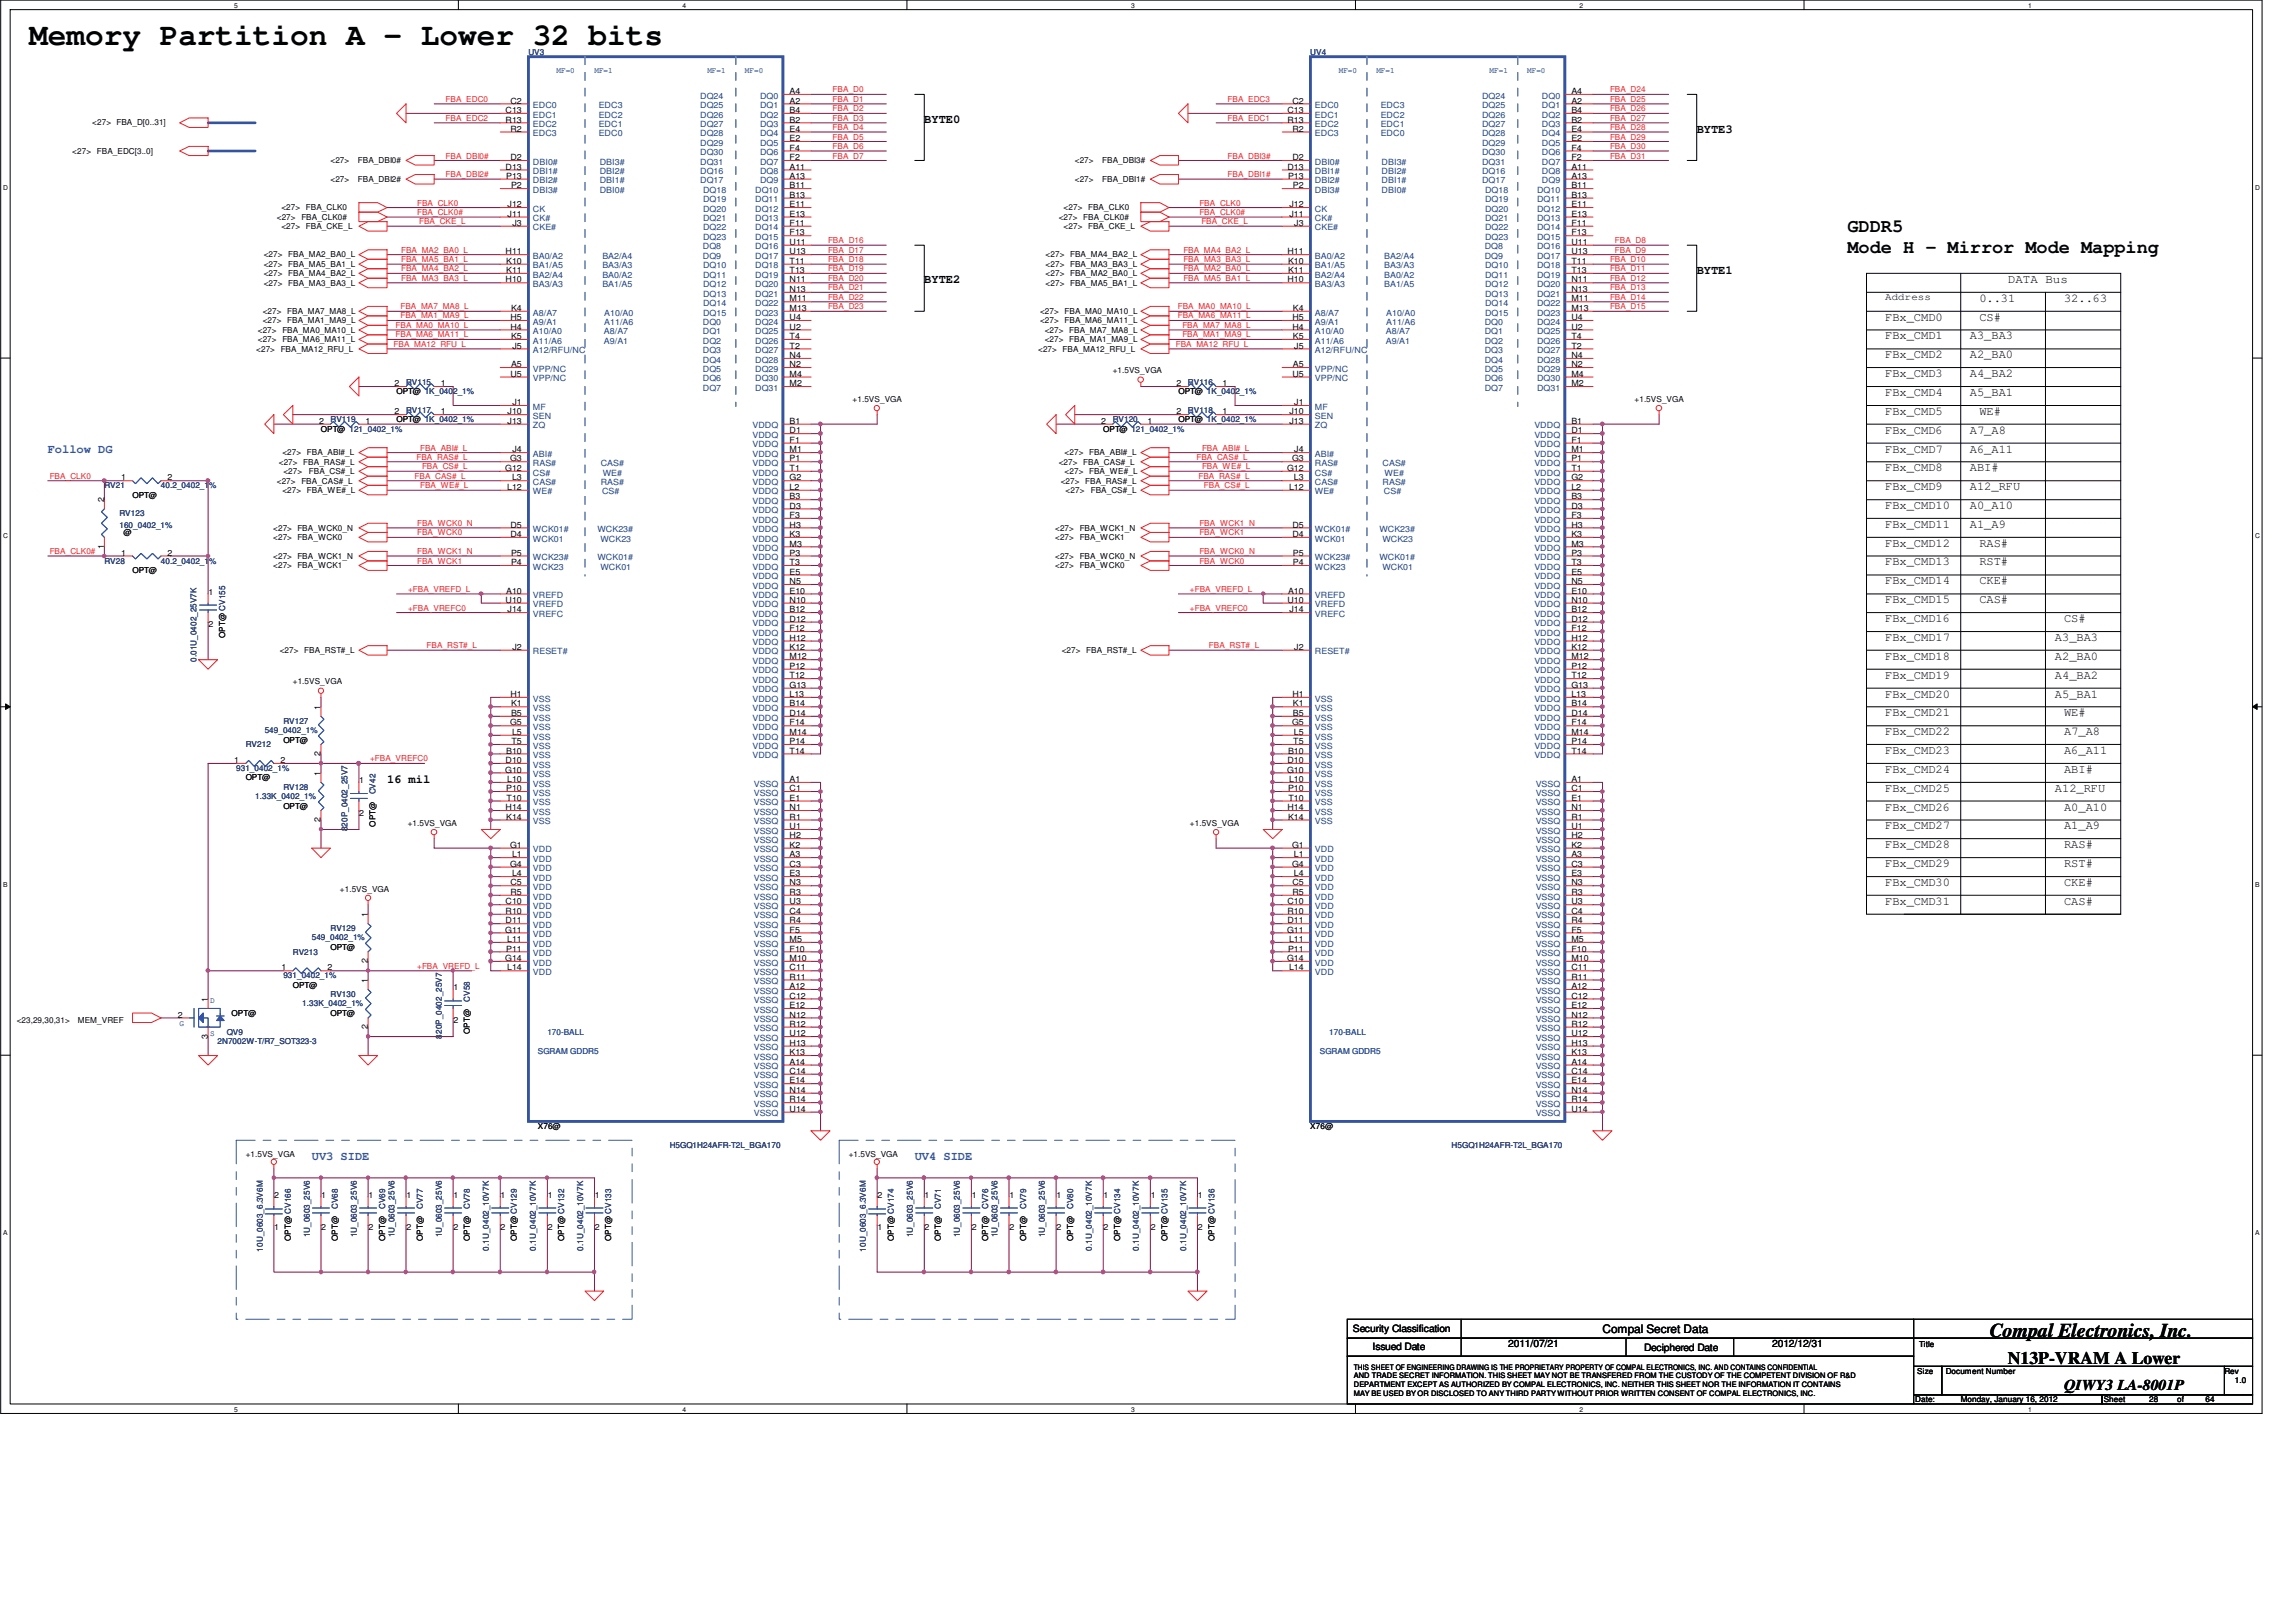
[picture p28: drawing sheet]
<svg xmlns="http://www.w3.org/2000/svg" width="297mm" height="210mm" viewBox="0 0 297 210" stroke-linecap="round" stroke-linejoin="round" font-family="sans-serif">
<defs><g id="words">
<text font-size="4" fill="#010202" x="3.8" y="5.9">Memory Partition A - Lower 32 bits</text>
<text font-size="2.5" fill="#010202" x="257.4" y="173">Compal Electronics, Inc.</text>
<g font-size="2.4" fill="#010202">
<text x="239" y="30">GDDR5</text>
<text x="239" y="32.7">Mode H - Mirror Mode Mapping</text>
</g>
<text font-size="2.3" fill="#010202" x="259.8" y="176.5">N13P-VRAM A Lower</text>
<text font-size="1.9" fill="#010202" x="267" y="179.8">QIWY3 LA-8001P</text>
<g font-size="1.6" fill="#010202">
<text x="119.6" y="15.9">BYTE0</text>
<text x="219.5" y="17.2">BYTE3</text>
<text x="219.5" y="35.4">BYTE1</text>
<text x="119.6" y="36.6">BYTE2</text>
<text x="243.9" y="41.5">FBx_CMD0</text>
<text x="256.1" y="39">0..31</text>
<text x="256.1" y="41.5">CS#</text>
<text x="259.8" y="36.6">DATA Bus</text>
<text x="267" y="39">32..63</text>
<text x="243.9" y="43.9">FBx_CMD1</text>
<text x="243.9" y="46.4">FBx_CMD2</text>
<text x="254.9" y="46.4">A2_BA0</text>
<text x="254.9" y="43.9">A3_BA3</text>
<text x="243.9" y="51.2">FBx_CMD4</text>
<text x="243.9" y="48.8">FBx_CMD3</text>
<text x="243.9" y="53.7">FBx_CMD5</text>
<text x="254.9" y="48.8">A4_BA2</text>
<text x="254.9" y="51.2">A5_BA1</text>
<text x="256.1" y="53.7">WE#</text>
<text x="243.9" y="56.1">FBx_CMD6</text>
<text x="243.9" y="58.6">FBx_CMD7</text>
<text x="254.9" y="56.1">A7_A8</text>
<text x="254.9" y="58.6">A6_A11</text>
<text x="243.9" y="65.9">FBx_CMD10</text>
<text x="243.9" y="63.4">FBx_CMD9</text>
<text x="243.9" y="61">FBx_CMD8</text>
<text x="254.9" y="61">ABI#</text>
<text x="254.9" y="65.9">A0_A10</text>
<text x="254.9" y="63.4">A12_RFU</text>
<text x="243.9" y="70.7">FBx_CMD12</text>
<text x="243.9" y="68.3">FBx_CMD11</text>
<text x="254.9" y="68.3">A1_A9</text>
<text x="256.1" y="70.7">RAS#</text>
<text x="243.9" y="75.6">FBx_CMD14</text>
<text x="243.9" y="73.2">FBx_CMD13</text>
<text x="256.1" y="73.2">RST#</text>
<text x="256.1" y="75.6">CKE#</text>
<text x="243.9" y="82.9">FBx_CMD17</text>
<text x="243.9" y="80.5">FBx_CMD16</text>
<text x="243.9" y="78.1">FBx_CMD15</text>
<text x="256.1" y="78.1">CAS#</text>
<text x="265.9" y="82.9">A3_BA3</text>
<text x="267" y="80.5">CS#</text>
<text x="243.9" y="87.8">FBx_CMD19</text>
<text x="243.9" y="85.4">FBx_CMD18</text>
<text x="265.9" y="87.8">A4_BA2</text>
<text x="265.9" y="85.4">A2_BA0</text>
<text x="243.9" y="95.1">FBx_CMD22</text>
<text x="243.9" y="92.7">FBx_CMD21</text>
<text x="243.9" y="90.3">FBx_CMD20</text>
<text x="265.9" y="90.3">A5_BA1</text>
<text x="267" y="92.7">WE#</text>
<text x="267" y="95.1">A7_A8</text>
<text x="50.1" y="101.3">16 mil</text>
<text x="243.9" y="100">FBx_CMD24</text>
<text x="243.9" y="97.5">FBx_CMD23</text>
<text x="267" y="100">ABI#</text>
<text x="267" y="97.5">A6_A11</text>
<text x="243.9" y="107.3">FBx_CMD27</text>
<text x="243.9" y="104.9">FBx_CMD26</text>
<text x="243.9" y="102.5">FBx_CMD25</text>
<text x="265.9" y="102.5">A12_RFU</text>
<text x="267" y="107.3">A1_A9</text>
<text x="267" y="104.9">A0_A10</text>
<text x="243.9" y="109.7">FBx_CMD28</text>
<text x="243.9" y="112.2">FBx_CMD29</text>
<text x="267" y="112.2">RST#</text>
<text x="267" y="109.7">RAS#</text>
<text x="243.9" y="114.6">FBx_CMD30</text>
<text x="243.9" y="117.1">FBx_CMD31</text>
<text x="267" y="117.1">CAS#</text>
<text x="267" y="114.6">CKE#</text>
</g>
<g font-size="1.6" fill="#3553a4">
<text x="6.2" y="58.6">Follow DG</text>
<text x="40.3" y="150">UV3 SIDE</text>
<text x="118.3" y="150">UV4 SIDE</text>
</g>
<text font-size="1.5" fill="#010202" x="207.3" y="172.5">Compal Secret Data</text>
<g font-size="1.3" fill="#010202">
<text x="243.9" y="38.9">Address</text>
<text x="175" y="172.4">Security Classification</text>
<text x="177.6" y="174.7">Issued Date</text>
<text x="195.1" y="174.3">2011/07/21</text>
<text x="212.7" y="174.8">Deciphered Date</text>
<text x="229.3" y="174.3">2012/12/31</text>
</g>
<g font-size="1.1" fill="#282972">
<text x="68.4" y="7.1">UV3</text>
<text x="169.5" y="7.1">UV4</text>
<text x="52.5" y="49.8">RV115</text>
<text x="52.5" y="53.4">RV117</text>
<text x="153.7" y="49.8">RV116</text>
<text x="153.7" y="53.4">RV118</text>
<text x="42.8" y="54.6">RV119</text>
<text x="144" y="54.6">RV120</text>
<text x="13.5" y="63.2">RV21</text>
<text x="20.8" y="63.2">40.2_0402_1%</text>
<text x="15.5" y="66.8">RV123</text>
<text x="15.5" y="68.3">160_0402_1%</text>
<text x="13.5" y="72.9">RV28</text>
<text x="20.8" y="72.9">40.2_0402_1%</text>
<text x="25.4" y="85.6" transform="rotate(-90 25.4 85.6)">0.01U_0402_25V7K</text>
<text x="34.2" y="94.9">549_0402_1%</text>
<text x="36.7" y="93.6">RV127</text>
<text x="30.6" y="99.7">931_0402_1%</text>
<text x="31.8" y="96.7">RV212</text>
<text x="33" y="103.4">1.33K_0402_1%</text>
<text x="36.7" y="102.2">RV128</text>
<text x="45" y="107.5" transform="rotate(-90 45 107.5)">820P_0402_25V7</text>
<text x="48.6" y="102.8" transform="rotate(-90 48.6 102.8)">CV42</text>
<text x="37.9" y="123.5">RV213</text>
<text x="40.3" y="121.7">549_0402_1%</text>
<text x="42.8" y="120.5">RV129</text>
<text x="36.7" y="126.6">931_0402_1%</text>
<text x="39.1" y="130.2">1.33K_0402_1%</text>
<text x="42.8" y="129">RV130</text>
<text x="60.8" y="129.6" transform="rotate(-90 60.8 129.6)">CV58</text>
<text x="28.2" y="135.1">2N7002W-T/R7_SOT323-3</text>
<text x="29.3" y="133.9">QV9</text>
<text x="57.1" y="134.4" transform="rotate(-90 57.1 134.4)">820P_0402_25V7</text>
<text x="86.6" y="148.5">H5GQ1H24AFR-T2L_BGA170</text>
<text x="187.8" y="148.5">H5GQ1H24AFR-T2L_BGA170</text>
<text x="34" y="161.9" transform="rotate(-90 34 161.9)">10U_0603_6.3V6M</text>
<text x="40.1" y="160.1" transform="rotate(-90 40.1 160.1)">1U_0603_25V6</text>
<text x="43.7" y="156.4" transform="rotate(-90 43.7 156.4)">CV68</text>
<text x="46.2" y="160.1" transform="rotate(-90 46.2 160.1)">1U_0603_25V6</text>
<text x="49.8" y="156.4" transform="rotate(-90 49.8 156.4)">CV69</text>
<text x="51" y="160.1" transform="rotate(-90 51 160.1)">1U_0603_25V6</text>
<text x="54.7" y="156.4" transform="rotate(-90 54.7 156.4)">CV77</text>
<text x="57.1" y="160.1" transform="rotate(-90 57.1 160.1)">1U_0603_25V6</text>
<text x="60.8" y="156.4" transform="rotate(-90 60.8 156.4)">CV78</text>
<text x="63.2" y="161.8" transform="rotate(-90 63.2 161.8)">0.1U_0402_10V7K</text>
<text x="69.3" y="161.8" transform="rotate(-90 69.3 161.8)">0.1U_0402_10V7K</text>
<text x="75.4" y="161.8" transform="rotate(-90 75.4 161.8)">0.1U_0402_10V7K</text>
<text x="112" y="161.9" transform="rotate(-90 112 161.9)">10U_0603_6.3V6M</text>
<text x="118.1" y="160.1" transform="rotate(-90 118.1 160.1)">1U_0603_25V6</text>
<text x="121.7" y="156.4" transform="rotate(-90 121.7 156.4)">CV71</text>
<text x="124.2" y="160.1" transform="rotate(-90 124.2 160.1)">1U_0603_25V6</text>
<text x="127.8" y="156.4" transform="rotate(-90 127.8 156.4)">CV76</text>
<text x="129.1" y="160.1" transform="rotate(-90 129.1 160.1)">1U_0603_25V6</text>
<text x="132.7" y="156.4" transform="rotate(-90 132.7 156.4)">CV79</text>
<text x="135.2" y="160.1" transform="rotate(-90 135.2 160.1)">1U_0603_25V6</text>
<text x="138.8" y="156.4" transform="rotate(-90 138.8 156.4)">CV80</text>
<text x="141.2" y="161.8" transform="rotate(-90 141.2 161.8)">0.1U_0402_10V7K</text>
<text x="147.3" y="161.8" transform="rotate(-90 147.3 161.8)">0.1U_0402_10V7K</text>
<text x="153.4" y="161.8" transform="rotate(-90 153.4 161.8)">0.1U_0402_10V7K</text>
</g>
<g font-size="1.1" fill="#3553a4">
<text x="72" y="9.5">MF=0</text>
<text x="76.9" y="9.5">MF=1</text>
<text x="91.5" y="9.5">MF=1</text>
<text x="96.4" y="9.5">MF=0</text>
<text x="173.2" y="9.5">MF=0</text>
<text x="178.1" y="9.5">MF=1</text>
<text x="192.7" y="9.5">MF=1</text>
<text x="197.6" y="9.5">MF=0</text>
<text x="27.2" y="129.8">D</text>
<text x="23.2" y="132.7">G</text>
<text x="27.2" y="134.1">S</text>
<text x="69.6" y="136.3">SGRAM GDDR5</text>
<text x="70.8" y="133.9">170-BALL</text>
<text x="170.7" y="136.3">SGRAM GDDR5</text>
<text x="172" y="133.9">170-BALL</text>
</g>
<g font-size="1.1" fill="#ed2024">
<text x="107.7" y="12">FBA_D0</text>
<text x="208.3" y="12">FBA_D24</text>
<text x="57.7" y="13.2">FBA_EDC0</text>
<text x="57.7" y="15.6">FBA_EDC2</text>
<text x="107.7" y="13.2">FBA_D1</text>
<text x="107.7" y="15.6">FBA_D3</text>
<text x="107.7" y="14.4">FBA_D2</text>
<text x="107.7" y="16.8">FBA_D4</text>
<text x="158.8" y="13.2">FBA_EDC3</text>
<text x="158.8" y="15.6">FBA_EDC1</text>
<text x="208.3" y="14.4">FBA_D26</text>
<text x="208.3" y="13.2">FBA_D25</text>
<text x="208.3" y="15.6">FBA_D27</text>
<text x="208.3" y="16.8">FBA_D28</text>
<text x="57.7" y="22.9">FBA_DBI2#</text>
<text x="57.7" y="20.5">FBA_DBI0#</text>
<text x="107.7" y="20.5">FBA_D7</text>
<text x="107.7" y="18.1">FBA_D5</text>
<text x="107.7" y="19.3">FBA_D6</text>
<text x="158.8" y="22.9">FBA_DBI1#</text>
<text x="158.8" y="20.5">FBA_DBI3#</text>
<text x="208.3" y="19.3">FBA_D30</text>
<text x="208.3" y="18.1">FBA_D29</text>
<text x="208.3" y="20.5">FBA_D31</text>
<text x="54" y="26.6">FBA_CLK0</text>
<text x="54" y="27.8">FBA_CLK0#</text>
<text x="54.2" y="29">FBA_CKE_L</text>
<text x="155.2" y="26.6">FBA_CLK0</text>
<text x="155.2" y="27.8">FBA_CLK0#</text>
<text x="155.4" y="29">FBA_CKE_L</text>
<text x="51.9" y="32.7">FBA_MA2_BA0_L</text>
<text x="51.9" y="33.9">FBA_MA5_BA1_L</text>
<text x="51.9" y="35.1">FBA_MA4_BA2_L</text>
<text x="107.1" y="31.5">FBA_D16</text>
<text x="107.1" y="33.9">FBA_D18</text>
<text x="107.1" y="32.7">FBA_D17</text>
<text x="107.1" y="35.1">FBA_D19</text>
<text x="153.1" y="35.1">FBA_MA2_BA0_L</text>
<text x="153.1" y="33.9">FBA_MA3_BA3_L</text>
<text x="153.1" y="32.7">FBA_MA4_BA2_L</text>
<text x="208.3" y="35.1">FBA_D11</text>
<text x="208.3" y="33.9">FBA_D10</text>
<text x="208.9" y="31.5">FBA_D8</text>
<text x="208.9" y="32.7">FBA_D9</text>
<text x="51.8" y="41.2">FBA_MA1_MA9_L</text>
<text x="51.8" y="40">FBA_MA7_MA8_L</text>
<text x="51.9" y="36.3">FBA_MA3_BA3_L</text>
<text x="107.1" y="38.8">FBA_D22</text>
<text x="107.1" y="37.6">FBA_D21</text>
<text x="107.1" y="40">FBA_D23</text>
<text x="107.1" y="36.3">FBA_D20</text>
<text x="152.4" y="41.2">FBA_MA6_MA11_L</text>
<text x="152.4" y="40">FBA_MA0_MA10_L</text>
<text x="153.1" y="36.3">FBA_MA5_BA1_L</text>
<text x="208.3" y="38.8">FBA_D14</text>
<text x="208.3" y="40">FBA_D15</text>
<text x="208.3" y="37.6">FBA_D13</text>
<text x="208.3" y="36.3">FBA_D12</text>
<text x="50.9" y="44.9">FBA_MA12_RFU_L</text>
<text x="51.2" y="43.7">FBA_MA6_MA11_L</text>
<text x="51.2" y="42.4">FBA_MA0_MA10_L</text>
<text x="152.1" y="44.9">FBA_MA12_RFU_L</text>
<text x="153" y="43.7">FBA_MA1_MA9_L</text>
<text x="153" y="42.4">FBA_MA7_MA8_L</text>
<text x="53.9" y="59.5">FBA_RAS#_L</text>
<text x="54.4" y="58.3">FBA_ABI#_L</text>
<text x="154.8" y="59.5">FBA_CAS#_L</text>
<text x="155.5" y="58.3">FBA_ABI#_L</text>
<text x="6.4" y="61.9">FBA_CLK0</text>
<text x="53.6" y="61.9">FBA_CAS#_L</text>
<text x="54.4" y="63.2">FBA_WE#_L</text>
<text x="54.6" y="60.7">FBA_CS#_L</text>
<text x="155" y="61.9">FBA_RAS#_L</text>
<text x="155.5" y="60.7">FBA_WE#_L</text>
<text x="155.8" y="63.2">FBA_CS#_L</text>
<text x="6.4" y="71.7">FBA_CLK0#</text>
<text x="54" y="69.3">FBA_WCK0</text>
<text x="54" y="68">FBA_WCK0_N</text>
<text x="54" y="71.7">FBA_WCK1_N</text>
<text x="155.2" y="69.3">FBA_WCK1</text>
<text x="155.2" y="68">FBA_WCK1_N</text>
<text x="155.2" y="71.7">FBA_WCK0_N</text>
<text x="52.8" y="76.6">+FBA_VREFD_L</text>
<text x="54" y="72.9">FBA_WCK1</text>
<text x="153.9" y="76.6">+FBA_VREFD_L</text>
<text x="155.2" y="72.9">FBA_WCK0</text>
<text x="52.8" y="79">+FBA_VREFC0</text>
<text x="55.2" y="83.9">FBA_RST#_L</text>
<text x="153.9" y="79">+FBA_VREFC0</text>
<text x="156.4" y="83.9">FBA_RST#_L</text>
<text x="47.9" y="98.5">+FBA_VREFC0</text>
<text x="54" y="125.3">+FBA_VREFD_L</text>
</g>
<g font-size="1.1" fill="#010202">
<text x="11.9" y="16.2">&lt;27&gt; FBA_D[0..31]</text>
<text x="65.4" y="14.6">C13</text>
<text x="65.4" y="15.9">R13</text>
<text x="66" y="13.4">C2</text>
<text x="66" y="17">R2</text>
<text x="102.1" y="12.2">A4</text>
<text x="102.1" y="13.4">A2</text>
<text x="102.1" y="14.6">B4</text>
<text x="102.1" y="15.9">B2</text>
<text x="102.1" y="17">E4</text>
<text x="166.6" y="14.6">C13</text>
<text x="166.6" y="15.9">R13</text>
<text x="167.2" y="13.4">C2</text>
<text x="167.2" y="17">R2</text>
<text x="203.3" y="12.2">A4</text>
<text x="203.3" y="13.4">A2</text>
<text x="203.3" y="14.6">B4</text>
<text x="203.3" y="15.9">B2</text>
<text x="203.3" y="17">E4</text>
<text x="9.4" y="19.9">&lt;27&gt; FBA_EDC[3..0]</text>
<text x="42.8" y="21.1">&lt;27&gt;</text>
<text x="42.8" y="23.6">&lt;27&gt;</text>
<text x="46.3" y="21.1">FBA_DBI0#</text>
<text x="46.3" y="23.6">FBA_DBI2#</text>
<text x="65.4" y="21.9">D13</text>
<text x="65.5" y="23.1">P13</text>
<text x="66" y="20.7">D2</text>
<text x="102.1" y="18.3">E2</text>
<text x="102.1" y="19.5">F4</text>
<text x="102.1" y="20.7">F2</text>
<text x="102.1" y="23.1">A13</text>
<text x="102.1" y="21.9">A11</text>
<text x="139" y="23.6">&lt;27&gt;</text>
<text x="139" y="21.1">&lt;27&gt;</text>
<text x="142.6" y="23.6">FBA_DBI1#</text>
<text x="142.6" y="21.1">FBA_DBI3#</text>
<text x="166.6" y="21.9">D13</text>
<text x="166.6" y="23.1">P13</text>
<text x="167.2" y="20.7">D2</text>
<text x="203.3" y="18.3">E2</text>
<text x="203.3" y="19.5">F4</text>
<text x="203.3" y="20.7">F2</text>
<text x="203.3" y="23.1">A13</text>
<text x="203.3" y="21.9">A11</text>
<text x="35.8" y="28.4">&lt;27&gt; FBA_CLK0#</text>
<text x="36.4" y="27.2">&lt;27&gt; FBA_CLK0</text>
<text x="36.4" y="29.6">&lt;27&gt; FBA_CKE_L</text>
<text x="65.7" y="26.8">J12</text>
<text x="65.7" y="28">J11</text>
<text x="66.1" y="24.4">P2</text>
<text x="66.3" y="29.2">J3</text>
<text x="102.1" y="24.4">B11</text>
<text x="102.1" y="25.6">B13</text>
<text x="102.1" y="26.8">E11</text>
<text x="102.1" y="28">E13</text>
<text x="102.1" y="29.2">F11</text>
<text x="137" y="28.4">&lt;27&gt; FBA_CLK0#</text>
<text x="137.6" y="27.2">&lt;27&gt; FBA_CLK0</text>
<text x="137.6" y="29.6">&lt;27&gt; FBA_CKE_L</text>
<text x="166.8" y="26.8">J12</text>
<text x="166.8" y="28">J11</text>
<text x="167.3" y="24.4">P2</text>
<text x="167.4" y="29.2">J3</text>
<text x="203.3" y="24.4">B11</text>
<text x="203.3" y="25.6">B13</text>
<text x="203.3" y="26.8">E11</text>
<text x="203.3" y="28">E13</text>
<text x="203.3" y="29.2">F11</text>
<text x="34.1" y="34.5">&lt;27&gt; FBA_MA5_BA1_L</text>
<text x="34.1" y="33.3">&lt;27&gt; FBA_MA2_BA0_L</text>
<text x="34.1" y="35.7">&lt;27&gt; FBA_MA4_BA2_L</text>
<text x="65.4" y="32.9">H11</text>
<text x="65.5" y="35.3">K11</text>
<text x="65.5" y="34.1">K10</text>
<text x="102.1" y="30.5">F13</text>
<text x="102.1" y="34.1">T11</text>
<text x="102.1" y="35.3">T13</text>
<text x="102.1" y="31.7">U11</text>
<text x="102.1" y="32.9">U13</text>
<text x="135.3" y="34.5">&lt;27&gt; FBA_MA3_BA3_L</text>
<text x="135.3" y="35.7">&lt;27&gt; FBA_MA2_BA0_L</text>
<text x="135.3" y="33.3">&lt;27&gt; FBA_MA4_BA2_L</text>
<text x="166.6" y="32.9">H11</text>
<text x="166.6" y="35.3">K11</text>
<text x="166.6" y="34.1">K10</text>
<text x="203.3" y="30.5">F13</text>
<text x="203.3" y="34.1">T11</text>
<text x="203.3" y="35.3">T13</text>
<text x="203.3" y="31.7">U11</text>
<text x="203.3" y="32.9">U13</text>
<text x="34" y="40.6">&lt;27&gt; FBA_MA7_MA8_L</text>
<text x="34" y="41.8">&lt;27&gt; FBA_MA1_MA9_L</text>
<text x="34.1" y="37">&lt;27&gt; FBA_MA3_BA3_L</text>
<text x="65.4" y="36.5">H10</text>
<text x="66" y="41.4">H5</text>
<text x="66.1" y="40.2">K4</text>
<text x="102.1" y="36.5">N11</text>
<text x="102.1" y="37.8">N13</text>
<text x="102.1" y="39">M11</text>
<text x="102.1" y="40.2">M13</text>
<text x="102.1" y="41.4">U4</text>
<text x="134.6" y="41.8">&lt;27&gt; FBA_MA6_MA11_L</text>
<text x="134.6" y="40.6">&lt;27&gt; FBA_MA0_MA10_L</text>
<text x="135.3" y="37">&lt;27&gt; FBA_MA5_BA1_L</text>
<text x="166.6" y="36.5">H10</text>
<text x="167.2" y="41.4">H5</text>
<text x="167.3" y="40.2">K4</text>
<text x="203.3" y="36.5">N11</text>
<text x="203.3" y="37.8">N13</text>
<text x="203.3" y="39">M11</text>
<text x="203.3" y="40.2">M13</text>
<text x="203.3" y="41.4">U4</text>
<text x="33.1" y="45.5">&lt;27&gt; FBA_MA12_RFU_L</text>
<text x="33.4" y="44.3">&lt;27&gt; FBA_MA6_MA11_L</text>
<text x="33.4" y="43.1">&lt;27&gt; FBA_MA0_MA10_L</text>
<text x="66" y="42.6">H4</text>
<text x="66.1" y="47.5">A5</text>
<text x="66.1" y="43.9">K5</text>
<text x="66.3" y="45.1">J5</text>
<text x="102.1" y="42.6">U2</text>
<text x="102.1" y="43.9">T4</text>
<text x="102.1" y="45.1">T2</text>
<text x="102.1" y="46.3">N4</text>
<text x="102.1" y="47.5">N2</text>
<text x="134.3" y="45.5">&lt;27&gt; FBA_MA12_RFU_L</text>
<text x="135.2" y="43.1">&lt;27&gt; FBA_MA7_MA8_L</text>
<text x="135.2" y="44.3">&lt;27&gt; FBA_MA1_MA9_L</text>
<text x="167.2" y="42.6">H4</text>
<text x="167.3" y="47.5">A5</text>
<text x="167.3" y="43.9">K5</text>
<text x="167.4" y="45.1">J5</text>
<text x="203.3" y="42.6">U2</text>
<text x="203.3" y="43.9">T4</text>
<text x="203.3" y="45.1">T2</text>
<text x="203.3" y="46.3">N4</text>
<text x="203.3" y="47.5">N2</text>
<text x="51" y="50">2</text>
<text x="51" y="53.6">2</text>
<text x="51.3" y="51">OPT@ 1K_0402_1%</text>
<text x="57" y="50">1</text>
<text x="57" y="53.6">1</text>
<text x="65.7" y="53.6">J10</text>
<text x="66" y="48.7">U5</text>
<text x="66.3" y="52.4">J1</text>
<text x="102.1" y="48.7">M4</text>
<text x="102.1" y="50">M2</text>
<text x="110.3" y="52">+1.5VS_VGA</text>
<text x="144" y="48.3">+1.5VS_VGA</text>
<text x="152.2" y="50">2</text>
<text x="152.2" y="53.6">2</text>
<text x="152.5" y="51">OPT@ 1K_0402_1%</text>
<text x="158.2" y="50">1</text>
<text x="158.2" y="53.6">1</text>
<text x="166.8" y="53.6">J10</text>
<text x="167.2" y="48.7">U5</text>
<text x="167.4" y="52.4">J1</text>
<text x="203.3" y="48.7">M4</text>
<text x="203.3" y="50">M2</text>
<text x="211.5" y="52">+1.5VS_VGA</text>
<text x="36.5" y="58.9">&lt;27&gt; FBA_ABI#_L</text>
<text x="41.3" y="54.8">2</text>
<text x="41.5" y="55.8">OPT@ 121_0402_1%</text>
<text x="47.3" y="54.8">1</text>
<text x="51.3" y="54.6">OPT@ 1K_0402_1%</text>
<text x="65.7" y="54.8">J13</text>
<text x="66" y="59.7">G3</text>
<text x="66.3" y="58.5">J4</text>
<text x="102.1" y="54.8">B1</text>
<text x="102.1" y="56.1">D1</text>
<text x="102.1" y="57.3">F1</text>
<text x="102.1" y="58.5">M1</text>
<text x="102.1" y="59.7">P1</text>
<text x="137.7" y="58.9">&lt;27&gt; FBA_ABI#_L</text>
<text x="142.5" y="54.8">2</text>
<text x="142.7" y="55.8">OPT@ 121_0402_1%</text>
<text x="148.4" y="54.8">1</text>
<text x="152.5" y="54.6">OPT@ 1K_0402_1%</text>
<text x="166.8" y="54.8">J13</text>
<text x="167.2" y="59.7">G3</text>
<text x="167.4" y="58.5">J4</text>
<text x="203.3" y="54.8">B1</text>
<text x="203.3" y="56.1">D1</text>
<text x="203.3" y="57.3">F1</text>
<text x="203.3" y="58.5">M1</text>
<text x="203.3" y="59.7">P1</text>
<text x="13.5" y="65" transform="rotate(-90 13.5 65)">2</text>
<text x="15.7" y="62.2">1</text>
<text x="17.1" y="64.4">OPT@</text>
<text x="21.7" y="62.2">2</text>
<text x="35.8" y="62.6">&lt;27&gt; FBA_CAS#_L</text>
<text x="36.1" y="60.1">&lt;27&gt; FBA_RAS#_L</text>
<text x="36.5" y="63.8">&lt;27&gt; FBA_WE#_L</text>
<text x="36.7" y="61.4">&lt;27&gt;</text>
<text x="40" y="61.4">FBA_CS#_L</text>
<text x="65.4" y="60.9">G12</text>
<text x="65.6" y="63.4">L12</text>
<text x="66.2" y="62.2">L3</text>
<text x="102.1" y="60.9">T1</text>
<text x="102.1" y="62.2">G2</text>
<text x="102.1" y="63.4">L2</text>
<text x="102.1" y="64.6">B3</text>
<text x="102.1" y="65.8">D3</text>
<text x="137" y="60.1">&lt;27&gt; FBA_CAS#_L</text>
<text x="137.2" y="62.6">&lt;27&gt; FBA_RAS#_L</text>
<text x="137.7" y="61.4">&lt;27&gt; FBA_WE#_L</text>
<text x="137.9" y="63.8">&lt;27&gt;</text>
<text x="141.1" y="63.8">FBA_CS#_L</text>
<text x="166.5" y="60.9">G12</text>
<text x="166.8" y="63.4">L12</text>
<text x="167.4" y="62.2">L3</text>
<text x="203.3" y="60.9">T1</text>
<text x="203.3" y="62.2">G2</text>
<text x="203.3" y="63.4">L2</text>
<text x="203.3" y="64.6">B3</text>
<text x="203.3" y="65.8">D3</text>
<text x="13.5" y="71" transform="rotate(-90 13.5 71)">1</text>
<text x="15.7" y="71.9">1</text>
<text x="16" y="69.3">@</text>
<text x="21.7" y="71.9">2</text>
<text x="35.3" y="68.7">&lt;27&gt; FBA_WCK0_N</text>
<text x="35.3" y="69.9">&lt;27&gt; FBA_WCK0</text>
<text x="66" y="69.5">D4</text>
<text x="66" y="68.3">D5</text>
<text x="66.1" y="71.9">P5</text>
<text x="102.1" y="67">F3</text>
<text x="102.1" y="68.3">H3</text>
<text x="102.1" y="69.5">K3</text>
<text x="102.1" y="70.7">M3</text>
<text x="102.1" y="71.9">P3</text>
<text x="136.5" y="68.7">&lt;27&gt; FBA_WCK1_N</text>
<text x="136.5" y="69.9">&lt;27&gt; FBA_WCK1</text>
<text x="167.2" y="69.5">D4</text>
<text x="167.2" y="68.3">D5</text>
<text x="167.3" y="71.9">P5</text>
<text x="203.3" y="67">F3</text>
<text x="203.3" y="68.3">H3</text>
<text x="203.3" y="69.5">K3</text>
<text x="203.3" y="70.7">M3</text>
<text x="203.3" y="71.9">P3</text>
<text x="17.1" y="74.1">OPT@</text>
<text x="27" y="76.9">1</text>
<text x="35.3" y="72.3">&lt;27&gt; FBA_WCK1_N</text>
<text x="35.3" y="73.5">&lt;27&gt; FBA_WCK1</text>
<text x="65.4" y="78">U10</text>
<text x="65.5" y="76.8">A10</text>
<text x="66.1" y="73.1">P4</text>
<text x="102.1" y="73.1">T3</text>
<text x="102.1" y="74.3">E5</text>
<text x="102.1" y="75.6">N5</text>
<text x="102.1" y="76.8">E10</text>
<text x="102.1" y="78">N10</text>
<text x="136.5" y="72.3">&lt;27&gt; FBA_WCK0_N</text>
<text x="136.5" y="73.5">&lt;27&gt; FBA_WCK0</text>
<text x="166.6" y="78">U10</text>
<text x="166.6" y="76.8">A10</text>
<text x="167.3" y="73.1">P4</text>
<text x="203.3" y="73.1">T3</text>
<text x="203.3" y="74.3">E5</text>
<text x="203.3" y="75.6">N5</text>
<text x="203.3" y="76.8">E10</text>
<text x="203.3" y="78">N10</text>
<text x="27" y="81.2">2</text>
<text x="29.1" y="82.6" transform="rotate(-90 29.1 82.6)">OPT@ CV155</text>
<text x="65.7" y="79.2">J14</text>
<text x="102.1" y="79.2">B12</text>
<text x="102.1" y="80.4">D12</text>
<text x="102.1" y="81.7">F12</text>
<text x="102.1" y="82.9">H12</text>
<text x="166.8" y="79.2">J14</text>
<text x="203.3" y="79.2">B12</text>
<text x="203.3" y="80.4">D12</text>
<text x="203.3" y="81.7">F12</text>
<text x="203.3" y="82.9">H12</text>
<text x="36.2" y="84.5">&lt;27&gt; FBA_RST#_L</text>
<text x="37.9" y="88.5">+1.5VS_VGA</text>
<text x="66.3" y="84.1">J2</text>
<text x="102.1" y="84.1">K12</text>
<text x="102.1" y="85.3">M12</text>
<text x="102.1" y="86.5">P12</text>
<text x="102.1" y="87.8">T12</text>
<text x="102.1" y="89">G13</text>
<text x="137.4" y="84.5">&lt;27&gt; FBA_RST#_L</text>
<text x="167.4" y="84.1">J2</text>
<text x="203.3" y="84.1">K12</text>
<text x="203.3" y="85.3">M12</text>
<text x="203.3" y="86.5">P12</text>
<text x="203.3" y="87.8">T12</text>
<text x="203.3" y="89">G13</text>
<text x="41.5" y="91.8" transform="rotate(-90 41.5 91.8)">1</text>
<text x="66" y="93.9">G5</text>
<text x="66" y="90.2">H1</text>
<text x="66.1" y="92.6">B5</text>
<text x="66.1" y="91.4">K1</text>
<text x="66.2" y="95.1">L5</text>
<text x="102.1" y="90.2">L13</text>
<text x="102.1" y="91.4">B14</text>
<text x="102.1" y="92.6">D14</text>
<text x="102.1" y="93.9">F14</text>
<text x="102.1" y="95.1">M14</text>
<text x="167.2" y="93.9">G5</text>
<text x="167.2" y="90.2">H1</text>
<text x="167.3" y="92.6">B5</text>
<text x="167.3" y="91.4">K1</text>
<text x="167.4" y="95.1">L5</text>
<text x="203.3" y="90.2">L13</text>
<text x="203.3" y="91.4">B14</text>
<text x="203.3" y="92.6">D14</text>
<text x="203.3" y="93.9">F14</text>
<text x="203.3" y="95.1">M14</text>
<text x="30.3" y="98.7">1</text>
<text x="31.8" y="101">OPT@</text>
<text x="36.3" y="98.7">2</text>
<text x="36.7" y="96.1">OPT@</text>
<text x="41.5" y="100.4" transform="rotate(-90 41.5 100.4)">1</text>
<text x="41.5" y="97.8" transform="rotate(-90 41.5 97.8)">2</text>
<text x="46.5" y="101.3">1</text>
<text x="65.4" y="100">G10</text>
<text x="65.4" y="98.7">D10</text>
<text x="65.5" y="97.5">B10</text>
<text x="65.6" y="101.2">L10</text>
<text x="66.2" y="96.3">T5</text>
<text x="102.1" y="101.2">A1</text>
<text x="102.1" y="96.3">P14</text>
<text x="102.1" y="97.5">T14</text>
<text x="166.5" y="100">G10</text>
<text x="166.6" y="98.7">D10</text>
<text x="166.6" y="97.5">B10</text>
<text x="166.8" y="101.2">L10</text>
<text x="167.3" y="96.3">T5</text>
<text x="203.3" y="96.3">P14</text>
<text x="203.3" y="97.5">T14</text>
<text x="203.3" y="101.2">A1</text>
<text x="36.7" y="104.6">OPT@</text>
<text x="41.5" y="106.3" transform="rotate(-90 41.5 106.3)">2</text>
<text x="46.5" y="105.5">2</text>
<text x="48.6" y="106.9" transform="rotate(-90 48.6 106.9)">OPT@</text>
<text x="52.7" y="106.8">+1.5VS_VGA</text>
<text x="65.4" y="104.8">H14</text>
<text x="65.5" y="102.4">P10</text>
<text x="65.5" y="106">K14</text>
<text x="65.5" y="103.6">T10</text>
<text x="102.1" y="103.6">E1</text>
<text x="102.1" y="102.4">C1</text>
<text x="102.1" y="104.8">N1</text>
<text x="102.1" y="106">R1</text>
<text x="102.1" y="107.3">U1</text>
<text x="153.9" y="106.8">+1.5VS_VGA</text>
<text x="166.6" y="104.8">H14</text>
<text x="166.6" y="102.4">P10</text>
<text x="166.6" y="106">K14</text>
<text x="166.7" y="103.6">T10</text>
<text x="203.3" y="103.6">E1</text>
<text x="203.3" y="102.4">C1</text>
<text x="203.3" y="104.8">N1</text>
<text x="203.3" y="106">R1</text>
<text x="203.3" y="107.3">U1</text>
<text x="66" y="112.1">G4</text>
<text x="66" y="109.7">G1</text>
<text x="66.2" y="113.4">L4</text>
<text x="66.2" y="110.9">L1</text>
<text x="102.1" y="108.5">H2</text>
<text x="102.1" y="109.7">K2</text>
<text x="102.1" y="110.9">A3</text>
<text x="102.1" y="112.1">C3</text>
<text x="102.1" y="113.4">E3</text>
<text x="167.2" y="112.1">G4</text>
<text x="167.2" y="109.7">G1</text>
<text x="167.4" y="113.4">L4</text>
<text x="167.4" y="110.9">L1</text>
<text x="203.3" y="108.5">H2</text>
<text x="203.3" y="109.7">K2</text>
<text x="203.3" y="110.9">A3</text>
<text x="203.3" y="112.1">C3</text>
<text x="203.3" y="113.4">E3</text>
<text x="44" y="115.4">+1.5VS_VGA</text>
<text x="47.6" y="118.7" transform="rotate(-90 47.6 118.7)">1</text>
<text x="65.4" y="119.5">D11</text>
<text x="65.4" y="118.2">R10</text>
<text x="65.4" y="117">C10</text>
<text x="66" y="115.8">R5</text>
<text x="66" y="114.6">C5</text>
<text x="102.1" y="114.6">N3</text>
<text x="102.1" y="115.8">R3</text>
<text x="102.1" y="117">U3</text>
<text x="102.1" y="118.2">C4</text>
<text x="102.1" y="119.5">R4</text>
<text x="166.6" y="119.5">D11</text>
<text x="166.6" y="118.2">R10</text>
<text x="166.6" y="117">C10</text>
<text x="167.2" y="115.8">R5</text>
<text x="167.2" y="114.6">C5</text>
<text x="203.3" y="114.6">N3</text>
<text x="203.3" y="115.8">R3</text>
<text x="203.3" y="117">U3</text>
<text x="203.3" y="118.2">C4</text>
<text x="203.3" y="119.5">R4</text>
<text x="36.4" y="125.6">1</text>
<text x="42.4" y="125.6">2</text>
<text x="42.8" y="122.9">OPT@</text>
<text x="47.6" y="124.6" transform="rotate(-90 47.6 124.6)">2</text>
<text x="65.4" y="120.7">G11</text>
<text x="65.4" y="124.3">G14</text>
<text x="65.5" y="123.1">P11</text>
<text x="65.6" y="121.9">L11</text>
<text x="65.6" y="125.6">L14</text>
<text x="102.1" y="120.7">F5</text>
<text x="102.1" y="121.9">M5</text>
<text x="102.1" y="123.1">F10</text>
<text x="102.1" y="124.3">M10</text>
<text x="102.1" y="125.6">C11</text>
<text x="166.5" y="120.7">G11</text>
<text x="166.5" y="124.3">G14</text>
<text x="166.6" y="123.1">P11</text>
<text x="166.8" y="121.9">L11</text>
<text x="166.8" y="125.6">L14</text>
<text x="203.3" y="120.7">F5</text>
<text x="203.3" y="121.9">M5</text>
<text x="203.3" y="123.1">F10</text>
<text x="203.3" y="124.3">M10</text>
<text x="203.3" y="125.6">C11</text>
<text x="23" y="131.7">2</text>
<text x="26.9" y="129.6" transform="rotate(-90 26.9 129.6)">1</text>
<text x="30" y="131.4">OPT@</text>
<text x="37.9" y="127.8">OPT@</text>
<text x="42.8" y="131.4">OPT@</text>
<text x="47.6" y="127.2" transform="rotate(-90 47.6 127.2)">1</text>
<text x="58.7" y="128.1">1</text>
<text x="102.1" y="126.7">R11</text>
<text x="102.1" y="128">A12</text>
<text x="102.1" y="129.2">C12</text>
<text x="102.1" y="130.4">E12</text>
<text x="102.1" y="131.7">N12</text>
<text x="203.3" y="126.7">R11</text>
<text x="203.3" y="128">A12</text>
<text x="203.3" y="129.2">C12</text>
<text x="203.3" y="130.4">E12</text>
<text x="203.3" y="131.7">N12</text>
<text x="2.2" y="132.4">&lt;23,29,30,31&gt;</text>
<text x="10.1" y="132.4">MEM_VREF</text>
<text x="26.9" y="134.4" transform="rotate(-90 26.9 134.4)">3</text>
<text x="47.6" y="133.2" transform="rotate(-90 47.6 133.2)">2</text>
<text x="58.7" y="132.4">2</text>
<text x="60.8" y="133.8" transform="rotate(-90 60.8 133.8)">OPT@</text>
<text x="102.1" y="132.8">R12</text>
<text x="102.1" y="134.1">U12</text>
<text x="102.1" y="135.3">H13</text>
<text x="102.1" y="136.5">K13</text>
<text x="102.1" y="137.8">A14</text>
<text x="203.3" y="132.8">R12</text>
<text x="203.3" y="134.1">U12</text>
<text x="203.3" y="135.3">H13</text>
<text x="203.3" y="136.5">K13</text>
<text x="203.3" y="137.8">A14</text>
<text x="102.1" y="138.9">C14</text>
<text x="102.1" y="140.2">E14</text>
<text x="102.1" y="141.4">N14</text>
<text x="102.1" y="142.6">R14</text>
<text x="102.1" y="143.8">U14</text>
<text x="203.3" y="138.9">C14</text>
<text x="203.3" y="140.2">E14</text>
<text x="203.3" y="141.4">N14</text>
<text x="203.3" y="142.6">R14</text>
<text x="203.3" y="143.8">U14</text>
<text x="31.8" y="149.7">+1.5VS_VGA</text>
<text x="69.6" y="146">X76@</text>
<text x="109.8" y="149.7">+1.5VS_VGA</text>
<text x="169.5" y="146">X76@</text>
<text x="35.5" y="155">2</text>
<text x="41.6" y="155">1</text>
<text x="47.7" y="155">1</text>
<text x="52.6" y="155">1</text>
<text x="58.7" y="155">1</text>
<text x="64.8" y="155">1</text>
<text x="70.9" y="155">1</text>
<text x="77" y="155">1</text>
<text x="113.5" y="155">2</text>
<text x="119.6" y="155">1</text>
<text x="125.7" y="155">1</text>
<text x="130.6" y="155">1</text>
<text x="136.7" y="155">1</text>
<text x="142.8" y="155">1</text>
<text x="148.9" y="155">1</text>
<text x="155" y="155">1</text>
<text x="35.5" y="159.2">1</text>
<text x="37.6" y="160.6" transform="rotate(-90 37.6 160.6)">OPT@ CV166</text>
<text x="41.6" y="159.2">2</text>
<text x="43.7" y="160.6" transform="rotate(-90 43.7 160.6)">OPT@</text>
<text x="47.7" y="159.2">2</text>
<text x="49.8" y="160.6" transform="rotate(-90 49.8 160.6)">OPT@</text>
<text x="52.6" y="159.2">2</text>
<text x="54.7" y="160.6" transform="rotate(-90 54.7 160.6)">OPT@</text>
<text x="58.7" y="159.2">2</text>
<text x="60.8" y="160.6" transform="rotate(-90 60.8 160.6)">OPT@</text>
<text x="64.8" y="159.2">2</text>
<text x="66.9" y="160.6" transform="rotate(-90 66.9 160.6)">OPT@ CV129</text>
<text x="70.9" y="159.2">2</text>
<text x="73" y="160.6" transform="rotate(-90 73 160.6)">OPT@ CV132</text>
<text x="77" y="159.2">2</text>
<text x="79.1" y="160.6" transform="rotate(-90 79.1 160.6)">OPT@ CV133</text>
<text x="113.5" y="159.2">1</text>
<text x="115.6" y="160.6" transform="rotate(-90 115.6 160.6)">OPT@ CV174</text>
<text x="119.6" y="159.2">2</text>
<text x="121.7" y="160.6" transform="rotate(-90 121.7 160.6)">OPT@</text>
<text x="125.7" y="159.2">2</text>
<text x="127.8" y="160.6" transform="rotate(-90 127.8 160.6)">OPT@</text>
<text x="130.6" y="159.2">2</text>
<text x="132.7" y="160.6" transform="rotate(-90 132.7 160.6)">OPT@</text>
<text x="136.7" y="159.2">2</text>
<text x="138.8" y="160.6" transform="rotate(-90 138.8 160.6)">OPT@</text>
<text x="142.8" y="159.2">2</text>
<text x="144.9" y="160.6" transform="rotate(-90 144.9 160.6)">OPT@ CV134</text>
<text x="148.9" y="159.2">2</text>
<text x="151" y="160.6" transform="rotate(-90 151 160.6)">OPT@ CV135</text>
<text x="155" y="159.2">2</text>
<text x="157.1" y="160.6" transform="rotate(-90 157.1 160.6)">OPT@ CV136</text>
<text x="248" y="177.7">Size</text>
<text x="248.3" y="174.2">Title</text>
<text x="251.7" y="177.7">Document Number</text>
<text x="287.8" y="177.7">Rev</text>
<text x="289.1" y="179">1.0</text>
<text x="247.8" y="181.4">Date:</text>
<text x="253.7" y="181.4">Monday, January 16, 2012</text>
<text x="272.2" y="181.4">Sheet</text>
<text x="278" y="181.4">28</text>
<text x="281.7" y="181.4">of</text>
<text x="285.3" y="181.4">64</text>
</g>
<g font-size="1.1" fill="#1b437d">
<text x="69" y="14">EDC0</text>
<text x="69" y="15.2">EDC1</text>
<text x="69" y="16.4">EDC2</text>
<text x="69" y="17.6">EDC3</text>
<text x="77.5" y="14">EDC3</text>
<text x="77.5" y="15.2">EDC2</text>
<text x="77.5" y="16.4">EDC1</text>
<text x="77.5" y="17.6">EDC0</text>
<text x="90.6" y="12.8">DQ24</text>
<text x="90.6" y="14">DQ25</text>
<text x="90.6" y="15.2">DQ26</text>
<text x="90.6" y="16.4">DQ27</text>
<text x="90.6" y="17.6">DQ28</text>
<text x="98.3" y="12.8">DQ0</text>
<text x="98.3" y="14">DQ1</text>
<text x="98.3" y="15.2">DQ2</text>
<text x="98.3" y="16.4">DQ3</text>
<text x="98.3" y="17.6">DQ4</text>
<text x="170.1" y="14">EDC0</text>
<text x="170.1" y="15.2">EDC1</text>
<text x="170.1" y="16.4">EDC2</text>
<text x="170.1" y="17.6">EDC3</text>
<text x="178.6" y="14">EDC3</text>
<text x="178.6" y="15.2">EDC2</text>
<text x="178.6" y="16.4">EDC1</text>
<text x="178.6" y="17.6">EDC0</text>
<text x="191.7" y="12.8">DQ24</text>
<text x="191.7" y="14">DQ25</text>
<text x="191.7" y="15.2">DQ26</text>
<text x="191.7" y="16.4">DQ27</text>
<text x="191.7" y="17.6">DQ28</text>
<text x="199.5" y="12.8">DQ0</text>
<text x="199.5" y="14">DQ1</text>
<text x="199.5" y="15.2">DQ2</text>
<text x="199.5" y="16.4">DQ3</text>
<text x="199.5" y="17.6">DQ4</text>
<text x="69" y="21.3">DBI0#</text>
<text x="69" y="22.5">DBI1#</text>
<text x="69" y="23.7">DBI2#</text>
<text x="77.6" y="21.3">DBI3#</text>
<text x="77.6" y="22.5">DBI2#</text>
<text x="77.6" y="23.7">DBI1#</text>
<text x="90.6" y="18.9">DQ29</text>
<text x="90.6" y="20.1">DQ30</text>
<text x="90.6" y="21.3">DQ31</text>
<text x="90.6" y="23.7">DQ17</text>
<text x="90.6" y="22.5">DQ16</text>
<text x="98.3" y="18.9">DQ5</text>
<text x="98.3" y="20.1">DQ6</text>
<text x="98.3" y="21.3">DQ7</text>
<text x="98.3" y="23.7">DQ9</text>
<text x="98.3" y="22.5">DQ8</text>
<text x="170.1" y="21.3">DBI0#</text>
<text x="170.1" y="22.5">DBI1#</text>
<text x="170.1" y="23.7">DBI2#</text>
<text x="178.7" y="21.3">DBI3#</text>
<text x="178.7" y="22.5">DBI2#</text>
<text x="178.7" y="23.7">DBI1#</text>
<text x="191.7" y="18.9">DQ29</text>
<text x="191.7" y="20.1">DQ30</text>
<text x="191.7" y="21.3">DQ31</text>
<text x="191.7" y="23.7">DQ17</text>
<text x="191.7" y="22.5">DQ16</text>
<text x="199.5" y="18.9">DQ5</text>
<text x="199.5" y="20.1">DQ6</text>
<text x="199.5" y="21.3">DQ7</text>
<text x="199.5" y="23.7">DQ9</text>
<text x="199.5" y="22.5">DQ8</text>
<text x="69" y="29.8">CKE#</text>
<text x="69" y="27.4">CK</text>
<text x="69" y="28.6">CK#</text>
<text x="69" y="25">DBI3#</text>
<text x="77.6" y="25">DBI0#</text>
<text x="91" y="25">DQ18</text>
<text x="91" y="26.2">DQ19</text>
<text x="91" y="27.4">DQ20</text>
<text x="91" y="28.6">DQ21</text>
<text x="91" y="29.8">DQ22</text>
<text x="97.7" y="25">DQ10</text>
<text x="97.7" y="26.2">DQ11</text>
<text x="97.7" y="27.4">DQ12</text>
<text x="97.7" y="28.6">DQ13</text>
<text x="97.7" y="29.8">DQ14</text>
<text x="170.1" y="29.8">CKE#</text>
<text x="170.1" y="27.4">CK</text>
<text x="170.1" y="28.6">CK#</text>
<text x="170.1" y="25">DBI3#</text>
<text x="178.7" y="25">DBI0#</text>
<text x="192.1" y="25">DQ18</text>
<text x="192.1" y="26.2">DQ19</text>
<text x="192.1" y="27.4">DQ20</text>
<text x="192.1" y="28.6">DQ21</text>
<text x="192.1" y="29.8">DQ22</text>
<text x="198.9" y="25">DQ10</text>
<text x="198.9" y="26.2">DQ11</text>
<text x="198.9" y="27.4">DQ12</text>
<text x="198.9" y="28.6">DQ13</text>
<text x="198.9" y="29.8">DQ14</text>
<text x="69" y="35.9">BA2/A4</text>
<text x="69" y="33.5">BA0/A2</text>
<text x="69" y="34.7">BA1/A5</text>
<text x="77.9" y="35.9">BA0/A2</text>
<text x="77.9" y="33.5">BA2/A4</text>
<text x="77.9" y="34.7">BA3/A3</text>
<text x="90.9" y="32.3">DQ8</text>
<text x="90.9" y="33.5">DQ9</text>
<text x="91" y="31">DQ23</text>
<text x="91" y="34.7">DQ10</text>
<text x="91" y="35.9">DQ11</text>
<text x="97.7" y="31">DQ15</text>
<text x="97.7" y="34.7">DQ18</text>
<text x="97.7" y="35.9">DQ19</text>
<text x="97.7" y="32.3">DQ16</text>
<text x="97.7" y="33.5">DQ17</text>
<text x="170.1" y="35.9">BA2/A4</text>
<text x="170.1" y="33.5">BA0/A2</text>
<text x="170.1" y="34.7">BA1/A5</text>
<text x="179.1" y="35.9">BA0/A2</text>
<text x="179.1" y="33.5">BA2/A4</text>
<text x="179.1" y="34.7">BA3/A3</text>
<text x="192.1" y="32.3">DQ8</text>
<text x="192.1" y="33.5">DQ9</text>
<text x="192.1" y="31">DQ23</text>
<text x="192.1" y="34.7">DQ10</text>
<text x="192.1" y="35.9">DQ11</text>
<text x="198.9" y="31">DQ15</text>
<text x="198.9" y="34.7">DQ18</text>
<text x="198.9" y="35.9">DQ19</text>
<text x="198.9" y="32.3">DQ16</text>
<text x="198.9" y="33.5">DQ17</text>
<text x="69" y="37.1">BA3/A3</text>
<text x="69" y="40.8">A8/A7</text>
<text x="77.9" y="37.1">BA1/A5</text>
<text x="78.2" y="40.8">A10/A0</text>
<text x="91" y="37.1">DQ12</text>
<text x="91" y="38.4">DQ13</text>
<text x="91" y="39.6">DQ14</text>
<text x="91" y="40.8">DQ15</text>
<text x="97.7" y="37.1">DQ20</text>
<text x="97.7" y="38.4">DQ21</text>
<text x="97.7" y="39.6">DQ22</text>
<text x="97.7" y="40.8">DQ23</text>
<text x="170.1" y="37.1">BA3/A3</text>
<text x="170.1" y="40.8">A8/A7</text>
<text x="179.1" y="37.1">BA1/A5</text>
<text x="179.3" y="40.8">A10/A0</text>
<text x="192.1" y="37.1">DQ12</text>
<text x="192.1" y="38.4">DQ13</text>
<text x="192.1" y="39.6">DQ14</text>
<text x="192.1" y="40.8">DQ15</text>
<text x="198.9" y="37.1">DQ20</text>
<text x="198.9" y="38.4">DQ21</text>
<text x="198.9" y="39.6">DQ22</text>
<text x="198.9" y="40.8">DQ23</text>
<text x="69" y="42">A9/A1</text>
<text x="69" y="43.2">A10/A0</text>
<text x="69" y="44.5">A11/A6</text>
<text x="69" y="45.7">A12/RFU/NC</text>
<text x="78.1" y="43.2">A8/A7</text>
<text x="78.1" y="44.5">A9/A1</text>
<text x="78.2" y="42">A11/A6</text>
<text x="90.9" y="42">DQ0</text>
<text x="90.9" y="43.2">DQ1</text>
<text x="90.9" y="44.5">DQ2</text>
<text x="90.9" y="45.7">DQ3</text>
<text x="90.9" y="46.9">DQ4</text>
<text x="97.7" y="42">DQ24</text>
<text x="97.7" y="43.2">DQ25</text>
<text x="97.7" y="44.5">DQ26</text>
<text x="97.7" y="45.7">DQ27</text>
<text x="97.7" y="46.9">DQ28</text>
<text x="170.1" y="42">A9/A1</text>
<text x="170.1" y="43.2">A10/A0</text>
<text x="170.1" y="44.5">A11/A6</text>
<text x="170.1" y="45.7">A12/RFU/NC</text>
<text x="179.3" y="43.2">A8/A7</text>
<text x="179.3" y="44.5">A9/A1</text>
<text x="179.3" y="42">A11/A6</text>
<text x="192.1" y="42">DQ0</text>
<text x="192.1" y="43.2">DQ1</text>
<text x="192.1" y="44.5">DQ2</text>
<text x="192.1" y="45.7">DQ3</text>
<text x="192.1" y="46.9">DQ4</text>
<text x="198.9" y="42">DQ24</text>
<text x="198.9" y="43.2">DQ25</text>
<text x="198.9" y="44.5">DQ26</text>
<text x="198.9" y="45.7">DQ27</text>
<text x="198.9" y="46.9">DQ28</text>
<text x="69" y="49.3">VPP/NC</text>
<text x="69" y="48.1">VPP/NC</text>
<text x="69" y="53">MF</text>
<text x="90.9" y="48.1">DQ5</text>
<text x="90.9" y="49.3">DQ6</text>
<text x="90.9" y="50.6">DQ7</text>
<text x="97.7" y="48.1">DQ29</text>
<text x="97.7" y="49.3">DQ30</text>
<text x="97.7" y="50.6">DQ31</text>
<text x="170.1" y="49.3">VPP/NC</text>
<text x="170.1" y="48.1">VPP/NC</text>
<text x="170.1" y="53">MF</text>
<text x="192.1" y="48.1">DQ5</text>
<text x="192.1" y="49.3">DQ6</text>
<text x="192.1" y="50.6">DQ7</text>
<text x="198.9" y="48.1">DQ29</text>
<text x="198.9" y="49.3">DQ30</text>
<text x="198.9" y="50.6">DQ31</text>
<text x="69" y="55.4">ZQ</text>
<text x="69" y="59.1">ABI#</text>
<text x="69" y="54.2">SEN</text>
<text x="97.4" y="55.4">VDDQ</text>
<text x="97.4" y="56.7">VDDQ</text>
<text x="97.4" y="57.9">VDDQ</text>
<text x="97.4" y="59.1">VDDQ</text>
<text x="170.1" y="55.4">ZQ</text>
<text x="170.1" y="59.1">ABI#</text>
<text x="170.1" y="54.2">SEN</text>
<text x="198.5" y="55.4">VDDQ</text>
<text x="198.5" y="56.7">VDDQ</text>
<text x="198.5" y="57.9">VDDQ</text>
<text x="198.5" y="59.1">VDDQ</text>
<text x="69" y="64">WE#</text>
<text x="69" y="61.5">CS#</text>
<text x="69" y="62.7">CAS#</text>
<text x="69" y="60.3">RAS#</text>
<text x="77.7" y="62.7">RAS#</text>
<text x="77.7" y="60.3">CAS#</text>
<text x="77.9" y="64">CS#</text>
<text x="78" y="61.5">WE#</text>
<text x="97.4" y="61.5">VDDQ</text>
<text x="97.4" y="62.7">VDDQ</text>
<text x="97.4" y="64">VDDQ</text>
<text x="97.4" y="65.2">VDDQ</text>
<text x="97.4" y="60.3">VDDQ</text>
<text x="170.1" y="64">WE#</text>
<text x="170.1" y="61.5">CS#</text>
<text x="170.1" y="62.7">CAS#</text>
<text x="170.1" y="60.3">RAS#</text>
<text x="178.9" y="62.7">RAS#</text>
<text x="178.9" y="60.3">CAS#</text>
<text x="179" y="64">CS#</text>
<text x="179.1" y="61.5">WE#</text>
<text x="198.5" y="61.5">VDDQ</text>
<text x="198.5" y="62.7">VDDQ</text>
<text x="198.5" y="64">VDDQ</text>
<text x="198.5" y="65.2">VDDQ</text>
<text x="198.5" y="60.3">VDDQ</text>
<text x="69" y="70.1">WCK01</text>
<text x="69" y="68.8">WCK01#</text>
<text x="77.3" y="68.8">WCK23#</text>
<text x="77.7" y="70.1">WCK23</text>
<text x="97.4" y="66.4">VDDQ</text>
<text x="97.4" y="67.6">VDDQ</text>
<text x="97.4" y="68.8">VDDQ</text>
<text x="97.4" y="70.1">VDDQ</text>
<text x="97.4" y="71.3">VDDQ</text>
<text x="170.1" y="70.1">WCK01</text>
<text x="170.1" y="68.8">WCK01#</text>
<text x="178.5" y="68.8">WCK23#</text>
<text x="178.8" y="70.1">WCK23</text>
<text x="198.5" y="66.4">VDDQ</text>
<text x="198.5" y="67.6">VDDQ</text>
<text x="198.5" y="68.8">VDDQ</text>
<text x="198.5" y="70.1">VDDQ</text>
<text x="198.5" y="71.3">VDDQ</text>
<text x="69" y="77.4">VREFD</text>
<text x="69" y="72.5">WCK23#</text>
<text x="69" y="73.7">WCK23</text>
<text x="77.3" y="72.5">WCK01#</text>
<text x="77.7" y="73.7">WCK01</text>
<text x="97.4" y="72.5">VDDQ</text>
<text x="97.4" y="73.7">VDDQ</text>
<text x="97.4" y="74.9">VDDQ</text>
<text x="97.4" y="76.2">VDDQ</text>
<text x="97.4" y="77.4">VDDQ</text>
<text x="170.1" y="77.4">VREFD</text>
<text x="170.1" y="72.5">WCK23#</text>
<text x="170.1" y="73.7">WCK23</text>
<text x="178.5" y="72.5">WCK01#</text>
<text x="178.8" y="73.7">WCK01</text>
<text x="198.5" y="72.5">VDDQ</text>
<text x="198.5" y="73.7">VDDQ</text>
<text x="198.5" y="74.9">VDDQ</text>
<text x="198.5" y="76.2">VDDQ</text>
<text x="198.5" y="77.4">VDDQ</text>
<text x="69" y="78.6">VREFD</text>
<text x="69" y="79.8">VREFC</text>
<text x="97.4" y="78.6">VDDQ</text>
<text x="97.4" y="79.8">VDDQ</text>
<text x="97.4" y="81">VDDQ</text>
<text x="97.4" y="82.3">VDDQ</text>
<text x="97.4" y="83.5">VDDQ</text>
<text x="170.1" y="78.6">VREFD</text>
<text x="170.1" y="79.8">VREFC</text>
<text x="198.5" y="78.6">VDDQ</text>
<text x="198.5" y="79.8">VDDQ</text>
<text x="198.5" y="81">VDDQ</text>
<text x="198.5" y="82.3">VDDQ</text>
<text x="198.5" y="83.5">VDDQ</text>
<text x="69" y="84.7">RESET#</text>
<text x="97.4" y="84.7">VDDQ</text>
<text x="97.4" y="85.9">VDDQ</text>
<text x="97.4" y="87.1">VDDQ</text>
<text x="97.4" y="88.4">VDDQ</text>
<text x="97.4" y="89.6">VDDQ</text>
<text x="170.1" y="84.7">RESET#</text>
<text x="198.5" y="84.7">VDDQ</text>
<text x="198.5" y="85.9">VDDQ</text>
<text x="198.5" y="87.1">VDDQ</text>
<text x="198.5" y="88.4">VDDQ</text>
<text x="198.5" y="89.6">VDDQ</text>
<text x="69" y="95.7">VSS</text>
<text x="69" y="94.5">VSS</text>
<text x="69" y="93.2">VSS</text>
<text x="69" y="92">VSS</text>
<text x="69" y="90.8">VSS</text>
<text x="97.4" y="90.8">VDDQ</text>
<text x="97.4" y="92">VDDQ</text>
<text x="97.4" y="93.2">VDDQ</text>
<text x="97.4" y="94.5">VDDQ</text>
<text x="97.4" y="95.7">VDDQ</text>
<text x="170.1" y="95.7">VSS</text>
<text x="170.1" y="94.5">VSS</text>
<text x="170.1" y="93.2">VSS</text>
<text x="170.1" y="92">VSS</text>
<text x="170.1" y="90.8">VSS</text>
<text x="198.5" y="90.8">VDDQ</text>
<text x="198.5" y="92">VDDQ</text>
<text x="198.5" y="93.2">VDDQ</text>
<text x="198.5" y="94.5">VDDQ</text>
<text x="198.5" y="95.7">VDDQ</text>
<text x="69" y="101.8">VSS</text>
<text x="69" y="100.5">VSS</text>
<text x="69" y="99.3">VSS</text>
<text x="69" y="98.1">VSS</text>
<text x="69" y="96.9">VSS</text>
<text x="97.4" y="96.9">VDDQ</text>
<text x="97.4" y="98.1">VDDQ</text>
<text x="97.5" y="101.8">VSSQ</text>
<text x="170.1" y="101.8">VSS</text>
<text x="170.1" y="100.5">VSS</text>
<text x="170.1" y="99.3">VSS</text>
<text x="170.1" y="98.1">VSS</text>
<text x="170.1" y="96.9">VSS</text>
<text x="198.5" y="96.9">VDDQ</text>
<text x="198.5" y="98.1">VDDQ</text>
<text x="198.7" y="101.8">VSSQ</text>
<text x="69" y="104.2">VSS</text>
<text x="69" y="103">VSS</text>
<text x="69" y="105.4">VSS</text>
<text x="69" y="106.6">VSS</text>
<text x="97.5" y="104.2">VSSQ</text>
<text x="97.5" y="103">VSSQ</text>
<text x="97.5" y="105.4">VSSQ</text>
<text x="97.5" y="106.6">VSSQ</text>
<text x="97.5" y="107.9">VSSQ</text>
<text x="170.1" y="104.2">VSS</text>
<text x="170.1" y="103">VSS</text>
<text x="170.1" y="105.4">VSS</text>
<text x="170.1" y="106.6">VSS</text>
<text x="198.7" y="104.2">VSSQ</text>
<text x="198.7" y="103">VSSQ</text>
<text x="198.7" y="105.4">VSSQ</text>
<text x="198.7" y="106.6">VSSQ</text>
<text x="198.7" y="107.9">VSSQ</text>
<text x="69" y="114">VDD</text>
<text x="69" y="112.7">VDD</text>
<text x="69" y="111.5">VDD</text>
<text x="69" y="110.3">VDD</text>
<text x="97.5" y="109.1">VSSQ</text>
<text x="97.5" y="110.3">VSSQ</text>
<text x="97.5" y="111.5">VSSQ</text>
<text x="97.5" y="112.7">VSSQ</text>
<text x="97.5" y="114">VSSQ</text>
<text x="170.1" y="114">VDD</text>
<text x="170.1" y="112.7">VDD</text>
<text x="170.1" y="111.5">VDD</text>
<text x="170.1" y="110.3">VDD</text>
<text x="198.7" y="109.1">VSSQ</text>
<text x="198.7" y="110.3">VSSQ</text>
<text x="198.7" y="111.5">VSSQ</text>
<text x="198.7" y="112.7">VSSQ</text>
<text x="198.7" y="114">VSSQ</text>
<text x="69" y="118.8">VDD</text>
<text x="69" y="117.6">VDD</text>
<text x="69" y="116.4">VDD</text>
<text x="69" y="115.1">VDD</text>
<text x="97.5" y="115.1">VSSQ</text>
<text x="97.5" y="116.4">VSSQ</text>
<text x="97.5" y="117.6">VSSQ</text>
<text x="97.5" y="118.8">VSSQ</text>
<text x="170.1" y="118.8">VDD</text>
<text x="170.1" y="117.6">VDD</text>
<text x="170.1" y="116.4">VDD</text>
<text x="170.1" y="115.1">VDD</text>
<text x="198.7" y="115.1">VSSQ</text>
<text x="198.7" y="116.4">VSSQ</text>
<text x="198.7" y="117.6">VSSQ</text>
<text x="198.7" y="118.8">VSSQ</text>
<text x="69" y="120.1">VDD</text>
<text x="69" y="121.2">VDD</text>
<text x="69" y="122.5">VDD</text>
<text x="69" y="123.7">VDD</text>
<text x="69" y="124.9">VDD</text>
<text x="97.5" y="120.1">VSSQ</text>
<text x="97.5" y="121.2">VSSQ</text>
<text x="97.5" y="122.5">VSSQ</text>
<text x="97.5" y="123.7">VSSQ</text>
<text x="97.5" y="124.9">VSSQ</text>
<text x="170.1" y="120.1">VDD</text>
<text x="170.1" y="121.2">VDD</text>
<text x="170.1" y="122.5">VDD</text>
<text x="170.1" y="123.7">VDD</text>
<text x="170.1" y="124.9">VDD</text>
<text x="198.7" y="120.1">VSSQ</text>
<text x="198.7" y="121.2">VSSQ</text>
<text x="198.7" y="122.5">VSSQ</text>
<text x="198.7" y="123.7">VSSQ</text>
<text x="198.7" y="124.9">VSSQ</text>
<text x="69" y="126.2">VDD</text>
<text x="97.5" y="126.2">VSSQ</text>
<text x="97.5" y="127.3">VSSQ</text>
<text x="97.5" y="128.6">VSSQ</text>
<text x="97.5" y="129.8">VSSQ</text>
<text x="97.5" y="131">VSSQ</text>
<text x="170.1" y="126.2">VDD</text>
<text x="198.7" y="126.2">VSSQ</text>
<text x="198.7" y="127.3">VSSQ</text>
<text x="198.7" y="128.6">VSSQ</text>
<text x="198.7" y="129.8">VSSQ</text>
<text x="198.7" y="131">VSSQ</text>
<text x="97.5" y="132.2">VSSQ</text>
<text x="97.5" y="133.4">VSSQ</text>
<text x="97.5" y="134.7">VSSQ</text>
<text x="97.5" y="135.9">VSSQ</text>
<text x="97.5" y="137.1">VSSQ</text>
<text x="198.7" y="132.2">VSSQ</text>
<text x="198.7" y="133.4">VSSQ</text>
<text x="198.7" y="134.7">VSSQ</text>
<text x="198.7" y="135.9">VSSQ</text>
<text x="198.7" y="137.1">VSSQ</text>
<text x="97.5" y="138.3">VSSQ</text>
<text x="97.5" y="139.5">VSSQ</text>
<text x="97.5" y="140.8">VSSQ</text>
<text x="97.5" y="142">VSSQ</text>
<text x="97.5" y="143.2">VSSQ</text>
<text x="198.7" y="138.3">VSSQ</text>
<text x="198.7" y="139.5">VSSQ</text>
<text x="198.7" y="140.8">VSSQ</text>
<text x="198.7" y="142">VSSQ</text>
<text x="198.7" y="143.2">VSSQ</text>
<text x="97.5" y="144.4">VSSQ</text>
<text x="198.7" y="144.4">VSSQ</text>
</g>
<g font-size="1" fill="#010202">
<text x="175.1" y="177.2">THIS SHEET OF ENGINEERING DRAWING IS THE PROPRIETARY PROPERTY OF COMPAL ELECTRONICS, INC. AND CONTAINS CONFIDENTIAL</text>
<text x="175.1" y="178.3">AND TRADE SECRET INFORMATION. THIS SHEET MAY NOT BE TRANSFERED FROM THE CUSTODY OF THE COMPETENT DIVISION OF R&amp;D</text>
<text x="175.1" y="179.5">DEPARTMENT EXCEPT AS AUTHORIZED BY COMPAL ELECTRONICS, INC. NEITHER THIS SHEET NOR THE INFORMATION IT CONTAINS</text>
<text x="175.1" y="180.6">MAY BE USED BY OR DISCLOSED TO ANY THIRD PARTY WITHOUT PRIOR WRITTEN CONSENT OF COMPAL ELECTRONICS, INC.</text>
</g>
<g font-size=".9" fill="#010202">
<text x="30.3" y="1">5</text>
<text x="88.3" y="1">4</text>
<text x="146.3" y="1">3</text>
<text x="204.4" y="1">2</text>
<text x="262.4" y="1">1</text>
<text x=".4" y="24.6">D</text>
<text x="291.8" y="24.6">D</text>
<text x=".4" y="69.6">C</text>
<text x="291.8" y="69.6">C</text>
<text x=".4" y="114.8">B</text>
<text x="291.8" y="114.8">B</text>
<text x=".4" y="159.8">A</text>
<text x="291.8" y="159.8">A</text>
<text x="30.3" y="182.6">5</text>
<text x="88.3" y="182.6">4</text>
<text x="146.3" y="182.6">3</text>
<text x="204.4" y="182.6">2</text>
<text x="262.4" y="182.6">1</text>
</g>
</g></defs>
<path d="M.1 0h292.5v182.9h-292.5zM1.3 1.2h290.1v180.4h-290.1z" fill="none" stroke="#010202" stroke-width=".13"/>
<g fill="#fff">
<path d="M30.3 .2h.5v1h-.5z"/>
<path d="M30.3 181.8h.5v1h-.5z"/>
</g>
<path d="M59.3 0v1.2M59.3 181.6v1.3" fill="none" stroke="#010202" stroke-width=".13"/>
<g fill="#fff">
<path d="M88.3 .2h.5v1h-.5z"/>
<path d="M88.3 181.8h.5v1h-.5z"/>
</g>
<path d="M117.3 0v1.2M117.3 181.6v1.3" fill="none" stroke="#010202" stroke-width=".13"/>
<g fill="#fff">
<path d="M146.3 .2h.5v1h-.5z"/>
<path d="M146.3 181.8h.5v1h-.5z"/>
</g>
<path d="M175.4 0v1.2M175.4 181.6v1.3" fill="none" stroke="#010202" stroke-width=".13"/>
<g fill="#fff">
<path d="M204.4 .2h.4v1h-.4z"/>
<path d="M204.4 181.8h.4v1h-.4z"/>
</g>
<path d="M233.4 0v1.2M233.4 181.6v1.3" fill="none" stroke="#010202" stroke-width=".13"/>
<g fill="#fff">
<path d="M262.4 .2h.4v1h-.4z"/>
<path d="M262.4 181.8h.4v1h-.4z"/>
<path d="M.4 23.8h.6v.9h-.6z"/>
<path d="M291.8 23.8h.6v.9h-.6z"/>
<path d="M.4 68.8h.6v1h-.6z"/>
<path d="M291.8 68.8h.6v1h-.6z"/>
</g>
<path d="M.1 46.3h1.2M291.4 46.3h1.2" fill="none" stroke="#010202" stroke-width=".13"/>
<g fill="#fff">
<path d="M.4 114h.6v.9h-.6z"/>
<path d="M291.8 114h.5v.9h-.5z"/>
</g>
<path d="M.1 91.4h1.2M291.4 91.4h1.2" fill="none" stroke="#010202" stroke-width=".13"/>
<path d="M.7 91.1l.6 .3-.6 .4z" fill="#010202"/>
<path d="M.7 91.1l.6 .3-.6 .4z" fill="none" stroke="#010202" stroke-width=".13"/>
<path d="M291.4 91.4l.6-.3v.7z" fill="#010202"/>
<path d="M291.4 91.4l.6-.3v.7z" fill="none" stroke="#010202" stroke-width=".13"/>
<g fill="#fff">
<path d="M.4 159h.6v1h-.6z"/>
<path d="M291.8 159h.5v1h-.5z"/>
</g>
<path d="M.1 136.5h1.2M291.4 136.5h1.2" fill="none" stroke="#010202" stroke-width=".13"/>
<path d="M13.5 71.9h2.5" fill="none" stroke="#7f1442" stroke-width=".13"/>
<path d="M13.3 71.8h.3l.1 .1-.1 .2h-.1h-.2z" fill-rule="evenodd" fill="#ba54a0"/>
<path d="M13.3 71.8h.3l.1 .1-.1 .2h-.1h-.2z" fill="none" stroke="#ba54a0" stroke-width=".13"/>
<path d="M50.1 28.1h14.6M50.1 26.9h14.6M13.5 62.2h2.5M63.5 106.1h1.2M35.4 152.4v2.5M76.9 164.6v2.4" fill="none" stroke="#7f1442" stroke-width=".13"/>
<path d="M63.3 105.9h.3l.1 .1-.1 .2-.2 .1-.1-.1z" fill-rule="evenodd" fill="#ba54a0"/>
<path d="M63.3 105.9h.3l.1 .1-.1 .2-.2 .1-.1-.1z" fill="none" stroke="#ba54a0" stroke-width=".13"/>
<path d="M64.7 96.3h-1.2v1.2" fill="none" stroke="#7f1442" stroke-width=".13"/>
<path d="M63.3 96.2h.3l.1 .1-.1 .2h-.2h-.1z" fill-rule="evenodd" fill="#ba54a0"/>
<path d="M63.3 96.2h.3l.1 .1-.1 .2h-.2h-.1z" fill="none" stroke="#ba54a0" stroke-width=".13"/>
<path d="M64.7 95.1h-1.2v1.2" fill="none" stroke="#7f1442" stroke-width=".13"/>
<path d="M63.3 94.9h.3l.1 .2-.1 .1-.2 .1-.1-.1z" fill-rule="evenodd" fill="#ba54a0"/>
<path d="M63.3 94.9h.3l.1 .2-.1 .1-.2 .1-.1-.1z" fill="none" stroke="#ba54a0" stroke-width=".13"/>
<path d="M64.7 93.9h-1.2v1.2M63.5 103.6h1.2" fill="none" stroke="#7f1442" stroke-width=".13"/>
<path d="M63.3 93.7h.3l.1 .2-.1 .1-.2 .1-.1-.1z" fill-rule="evenodd" fill="#ba54a0"/>
<path d="M63.3 93.7h.3l.1 .2-.1 .1-.2 .1-.1-.1z" fill="none" stroke="#ba54a0" stroke-width=".13"/>
<path d="M64.7 102.4h-1.2v1.2" fill="none" stroke="#7f1442" stroke-width=".13"/>
<path d="M63.3 102.3h.3l.1 .1-.1 .1-.2 .1-.1-.1z" fill-rule="evenodd" fill="#ba54a0"/>
<path d="M63.3 102.3h.3l.1 .1-.1 .1-.2 .1-.1-.1z" fill="none" stroke="#ba54a0" stroke-width=".13"/>
<path d="M64.7 92.7h-1.2v1.2" fill="none" stroke="#7f1442" stroke-width=".13"/>
<path d="M63.3 92.5h.3l.1 .1-.1 .2-.2 .1-.1-.1z" fill-rule="evenodd" fill="#ba54a0"/>
<path d="M63.3 92.5h.3l.1 .1-.1 .2-.2 .1-.1-.1z" fill="none" stroke="#ba54a0" stroke-width=".13"/>
<path d="M64.7 101.2h-1.2v1.2" fill="none" stroke="#7f1442" stroke-width=".13"/>
<path d="M63.3 101h.3l.1 .2-.1 .1-.2 .1-.1-.1z" fill-rule="evenodd" fill="#ba54a0"/>
<path d="M63.3 101h.3l.1 .2-.1 .1-.2 .1-.1-.1z" fill="none" stroke="#ba54a0" stroke-width=".13"/>
<path d="M64.7 91.4h-1.2v1.3" fill="none" stroke="#7f1442" stroke-width=".13"/>
<path d="M63.3 91.3h.3l.1 .1-.1 .2-.2 .1-.1-.1z" fill-rule="evenodd" fill="#ba54a0"/>
<path d="M63.3 91.3h.3l.1 .1-.1 .2-.2 .1-.1-.1z" fill="none" stroke="#ba54a0" stroke-width=".13"/>
<path d="M64.7 100h-1.2v1.2" fill="none" stroke="#7f1442" stroke-width=".13"/>
<path d="M63.3 99.8h.3l.1 .2-.1 .1-.2 .1-.1-.1z" fill-rule="evenodd" fill="#ba54a0"/>
<path d="M63.3 99.8h.3l.1 .2-.1 .1-.2 .1-.1-.1z" fill="none" stroke="#ba54a0" stroke-width=".13"/>
<path d="M64.7 90.2h-1.2v1.2M64.7 98.8h-1.2v1.2" fill="none" stroke="#7f1442" stroke-width=".13"/>
<path d="M63.3 98.6h.3l.1 .1-.1 .2-.2 .1-.1-.1z" fill-rule="evenodd" fill="#ba54a0"/>
<path d="M63.3 98.6h.3l.1 .1-.1 .2-.2 .1-.1-.1z" fill="none" stroke="#ba54a0" stroke-width=".13"/>
<path d="M64.7 97.5h-1.2v1.3M63.5 104.9h1.2" fill="none" stroke="#7f1442" stroke-width=".13"/>
<path d="M63.3 97.3h.3l.1 .2-.1 .2-.2 .1-.1-.1z" fill-rule="evenodd" fill="#ba54a0"/>
<path d="M63.3 97.3h.3l.1 .2-.1 .2-.2 .1-.1-.1z" fill="none" stroke="#ba54a0" stroke-width=".13"/>
<path d="M62.3 76.8h2.4" fill="none" stroke="#7f1442" stroke-width=".13"/>
<path d="M62.1 76.6h.3l.1 .2-.1 .1-.2 .1-.1-.1z" fill-rule="evenodd" fill="#ba54a0"/>
<path d="M62.1 76.6h.3l.1 .2-.1 .1-.2 .1-.1-.1z" fill="none" stroke="#ba54a0" stroke-width=".13"/>
<path d="M35.4 54.9h6.1M63.5 111v1.2M63.5 113.4v1.2M63.5 124.4v1.2" fill="none" stroke="#7f1442" stroke-width=".13"/>
<path d="M63.3 113.2h.3l.1 .2-.1 .1-.2 .1-.1-.1z" fill-rule="evenodd" fill="#ba54a0"/>
<path d="M63.3 113.2h.3l.1 .2-.1 .1-.2 .1-.1-.1z" fill="none" stroke="#ba54a0" stroke-width=".13"/>
<g fill="none" stroke="#7f1442" stroke-width=".13">
<path d="M50.1 33h14.6M50.1 34.2h14.6M50.1 36.6h14.6M47.6 54.9h17.1M50.1 43.9h14.6M50.1 41.5h14.6M50.1 59.7h14.6M50.1 42.7h14.6M50.1 45.1h14.6M50.1 40.3h14.6M58.6 50v2.5h6.1M50.1 63.4h14.6"/>
<path d="M46.4 98.8h8.5M50.1 84.1h14.6"/>
</g>
<path d="M46.2 98.6h.3l.1 .1-.1 .2-.1 .1-.2-.1z" fill-rule="evenodd" fill="#ba54a0"/>
<path d="M46.2 98.6h.3l.1 .1-.1 .2-.1 .1-.2-.1z" fill="none" stroke="#ba54a0" stroke-width=".13"/>
<path d="M41.5 97.5v2.5M46.4 98.8v2.4" fill="none" stroke="#7f1442" stroke-width=".13"/>
<path d="M46.2 98.6h.3l.1 .1-.1 .2-.1 .1-.2-.1z" fill-rule="evenodd" fill="#ba54a0"/>
<path d="M46.2 98.6h.3l.1 .1-.1 .2-.1 .1-.2-.1z" fill="none" stroke="#ba54a0" stroke-width=".13"/>
<path d="M41.5 98.8h4.9" fill="none" stroke="#7f1442" stroke-width=".13"/>
<path d="M46.2 98.6h.3l.1 .1-.1 .2-.1 .1-.2-.1z" fill-rule="evenodd" fill="#ba54a0"/>
<path d="M46.2 98.6h.3l.1 .1-.1 .2-.1 .1-.2-.1z" fill="none" stroke="#ba54a0" stroke-width=".13"/>
<path d="M41.4 98.6h.3v.1v.2l-.2 .1-.1-.1z" fill-rule="evenodd" fill="#ba54a0"/>
<path d="M41.4 98.6h.3v.1v.2l-.2 .1-.1-.1z" fill="none" stroke="#ba54a0" stroke-width=".13"/>
<path d="M41.5 107.3v2.4" fill="none" stroke="#7f1442" stroke-width=".13"/>
<path d="M41.4 107.1h.3v.2v.1l-.2 .1-.1-.1z" fill-rule="evenodd" fill="#ba54a0"/>
<path d="M41.4 107.1h.3v.2v.1l-.2 .1-.1-.1z" fill="none" stroke="#ba54a0" stroke-width=".13"/>
<path d="M50.1 35.4h14.6M50.1 29.3h14.6M50.1 58.6h14.6M50.1 62.2h14.6M50.1 61h14.6M41.5 90.2v1.2M46.4 104.9v2.4h-4.9v-1.2M63.5 104.9v1.2" fill="none" stroke="#7f1442" stroke-width=".13"/>
<path d="M63.3 104.7h.3l.1 .1-.1 .2-.2 .1-.1-.1z" fill-rule="evenodd" fill="#ba54a0"/>
<path d="M63.3 104.7h.3l.1 .1-.1 .2-.2 .1-.1-.1z" fill="none" stroke="#ba54a0" stroke-width=".13"/>
<path d="M63.5 103.6v1.3" fill="none" stroke="#7f1442" stroke-width=".13"/>
<path d="M63.3 103.4h.3l.1 .2-.1 .2h-.2h-.1z" fill-rule="evenodd" fill="#ba54a0"/>
<path d="M63.3 103.4h.3l.1 .2-.1 .2h-.2h-.1z" fill="none" stroke="#ba54a0" stroke-width=".13"/>
<path d="M56.2 13.4h8.5M56.2 15.9h8.5M56.2 20.8h8.5M56.2 23.2h8.5M57.4 50h1.2M58.6 125.6h2.4" fill="none" stroke="#7f1442" stroke-width=".13"/>
<path d="M58.4 125.4h.3l.1 .2-.1 .1-.1 .1-.2-.1z" fill-rule="evenodd" fill="#ba54a0"/>
<path d="M58.4 125.4h.3l.1 .2-.1 .1-.1 .1-.2-.1z" fill="none" stroke="#ba54a0" stroke-width=".13"/>
<path d="M47.6 125.6h11M47.6 124.4v2.4" fill="none" stroke="#7f1442" stroke-width=".13"/>
<path d="M47.5 125.4h.3v.2v.1l-.2 .1-.1-.1z" fill-rule="evenodd" fill="#ba54a0"/>
<path d="M47.5 125.4h.3v.2v.1l-.2 .1-.1-.1z" fill="none" stroke="#ba54a0" stroke-width=".13"/>
<path d="M47.6 134.1v2.5" fill="none" stroke="#7f1442" stroke-width=".13"/>
<path d="M47.5 133.9h.3v.2v.1l-.2 .1-.1-.1z" fill-rule="evenodd" fill="#ba54a0"/>
<path d="M47.5 133.9h.3v.2v.1l-.2 .1-.1-.1z" fill="none" stroke="#ba54a0" stroke-width=".13"/>
<path d="M37.9 53.6h13.4M46.4 50h4.9M57.4 53.6h7.3M51.3 76.8h11v1.2h2.4M51.3 79.3h13.4M47.6 117.1v1.2M63.5 106.1v1.2M63.5 119.5v1.2h1.2M47.6 132.9v1.2h11" fill="none" stroke="#7f1442" stroke-width=".13"/>
<path d="M63.3 119.3h.3l.1 .2-.1 .1-.2 .1-.1-.1z" fill-rule="evenodd" fill="#ba54a0"/>
<path d="M63.3 119.3h.3l.1 .2-.1 .1-.2 .1-.1-.1z" fill="none" stroke="#ba54a0" stroke-width=".13"/>
<path d="M63.5 120.7v1.2h1.2" fill="none" stroke="#7f1442" stroke-width=".13"/>
<path d="M63.3 120.5h.3l.1 .2-.1 .1-.2 .1-.1-.1z" fill-rule="evenodd" fill="#ba54a0"/>
<path d="M63.3 120.5h.3l.1 .2-.1 .1-.2 .1-.1-.1z" fill="none" stroke="#ba54a0" stroke-width=".13"/>
<path d="M56.2 108.5v1.2h7.3M63.5 112.2v1.2h1.2M63.5 114.6v2.5M63.5 119.5h1.2M63.5 125.6h1.2M63.5 123.1h1.2" fill="none" stroke="#7f1442" stroke-width=".13"/>
<path d="M63.3 115.6h.3l.1 .2-.1 .2h-.2h-.1z" fill-rule="evenodd" fill="#ba54a0"/>
<path d="M63.3 115.6h.3l.1 .2-.1 .2h-.2h-.1z" fill="none" stroke="#ba54a0" stroke-width=".13"/>
<path d="M63.5 117.1v1.2h1.2M63.5 124.4h1.2" fill="none" stroke="#7f1442" stroke-width=".13"/>
<path d="M63.3 116.9h.3l.1 .1-.1 .2-.2 .1-.1-.1z" fill-rule="evenodd" fill="#ba54a0"/>
<path d="M63.3 116.9h.3l.1 .1-.1 .2-.2 .1-.1-.1z" fill="none" stroke="#ba54a0" stroke-width=".13"/>
<path d="M63.5 123.1v1.3" fill="none" stroke="#7f1442" stroke-width=".13"/>
<path d="M63.3 124.2h.3l.1 .1-.1 .2-.2 .1-.1-.1z" fill-rule="evenodd" fill="#ba54a0"/>
<path d="M63.3 124.2h.3l.1 .1-.1 .2-.2 .1-.1-.1z" fill="none" stroke="#ba54a0" stroke-width=".13"/>
<path d="M63.5 115.8h1.2M63.5 109.7v1.3h1.2" fill="none" stroke="#7f1442" stroke-width=".13"/>
<path d="M63.3 110.8h.3l.1 .1-.1 .2-.2 .1-.1-.1z" fill-rule="evenodd" fill="#ba54a0"/>
<path d="M63.3 110.8h.3l.1 .1-.1 .2-.2 .1-.1-.1z" fill="none" stroke="#ba54a0" stroke-width=".13"/>
<path d="M63.3 109.5h.3l.1 .2-.1 .2h-.2h-.1z" fill-rule="evenodd" fill="#ba54a0"/>
<path d="M63.3 109.5h.3l.1 .2-.1 .2h-.2h-.1z" fill="none" stroke="#ba54a0" stroke-width=".13"/>
<path d="M63.5 112.2h1.2" fill="none" stroke="#7f1442" stroke-width=".13"/>
<path d="M63.3 112h.3l.1 .1-.1 .2-.2 .1-.1-.1z" fill-rule="evenodd" fill="#ba54a0"/>
<path d="M63.3 112h.3l.1 .1-.1 .2-.2 .1-.1-.1z" fill="none" stroke="#ba54a0" stroke-width=".13"/>
<path d="M63.5 114.6h1.2" fill="none" stroke="#7f1442" stroke-width=".13"/>
<path d="M63.3 114.4h.3l.1 .2-.1 .1-.2 .1-.1-.1z" fill-rule="evenodd" fill="#ba54a0"/>
<path d="M63.3 114.4h.3l.1 .2-.1 .1-.2 .1-.1-.1z" fill="none" stroke="#ba54a0" stroke-width=".13"/>
<path d="M63.5 118.3v1.2M63.5 109.7h1.2" fill="none" stroke="#7f1442" stroke-width=".13"/>
<path d="M63.3 118.1h.3l.1 .1-.1 .2-.2 .1-.1-.1z" fill-rule="evenodd" fill="#ba54a0"/>
<path d="M63.3 118.1h.3l.1 .1-.1 .2-.2 .1-.1-.1z" fill="none" stroke="#ba54a0" stroke-width=".13"/>
<path d="M63.5 117.1h1.2M63.5 121.9v1.2" fill="none" stroke="#7f1442" stroke-width=".13"/>
<path d="M63.3 123h.3l.1 .1-.1 .2-.2 .1-.1-.1z" fill-rule="evenodd" fill="#ba54a0"/>
<path d="M63.3 123h.3l.1 .1-.1 .2-.2 .1-.1-.1z" fill="none" stroke="#ba54a0" stroke-width=".13"/>
<path d="M63.3 121.7h.3l.1 .2-.1 .2h-.2h-.1z" fill-rule="evenodd" fill="#ba54a0"/>
<path d="M63.3 121.7h.3l.1 .2-.1 .2h-.2h-.1z" fill="none" stroke="#ba54a0" stroke-width=".13"/>
<path d="M151.2 26.9h14.7M151.2 28.1h14.7M164.7 106.1h1.2" fill="none" stroke="#7f1442" stroke-width=".13"/>
<path d="M164.5 105.9h.3l.1 .1-.1 .2-.2 .1-.1-.1z" fill-rule="evenodd" fill="#ba54a0"/>
<path d="M164.5 105.9h.3l.1 .1-.1 .2-.2 .1-.1-.1z" fill="none" stroke="#ba54a0" stroke-width=".13"/>
<path d="M165.9 96.3h-1.2v1.2" fill="none" stroke="#7f1442" stroke-width=".13"/>
<path d="M164.5 96.2h.3l.1 .1-.1 .2h-.2h-.1z" fill-rule="evenodd" fill="#ba54a0"/>
<path d="M164.5 96.2h.3l.1 .1-.1 .2h-.2h-.1z" fill="none" stroke="#ba54a0" stroke-width=".13"/>
<path d="M165.9 95.1h-1.2v1.2" fill="none" stroke="#7f1442" stroke-width=".13"/>
<path d="M164.5 94.9h.3l.1 .2-.1 .1-.2 .1-.1-.1z" fill-rule="evenodd" fill="#ba54a0"/>
<path d="M164.5 94.9h.3l.1 .2-.1 .1-.2 .1-.1-.1z" fill="none" stroke="#ba54a0" stroke-width=".13"/>
<path d="M165.9 93.9h-1.2v1.2M164.7 103.6h1.2" fill="none" stroke="#7f1442" stroke-width=".13"/>
<path d="M164.5 93.7h.3l.1 .2-.1 .1-.2 .1-.1-.1z" fill-rule="evenodd" fill="#ba54a0"/>
<path d="M164.5 93.7h.3l.1 .2-.1 .1-.2 .1-.1-.1z" fill="none" stroke="#ba54a0" stroke-width=".13"/>
<path d="M165.9 102.4h-1.2v1.2" fill="none" stroke="#7f1442" stroke-width=".13"/>
<path d="M164.5 102.3h.3l.1 .1-.1 .1-.2 .1-.1-.1z" fill-rule="evenodd" fill="#ba54a0"/>
<path d="M164.5 102.3h.3l.1 .1-.1 .1-.2 .1-.1-.1z" fill="none" stroke="#ba54a0" stroke-width=".13"/>
<path d="M165.9 92.7h-1.2v1.2" fill="none" stroke="#7f1442" stroke-width=".13"/>
<path d="M164.5 92.5h.3l.1 .1-.1 .2-.2 .1-.1-.1z" fill-rule="evenodd" fill="#ba54a0"/>
<path d="M164.5 92.5h.3l.1 .1-.1 .2-.2 .1-.1-.1z" fill="none" stroke="#ba54a0" stroke-width=".13"/>
<path d="M165.9 101.2h-1.2v1.2" fill="none" stroke="#7f1442" stroke-width=".13"/>
<path d="M164.5 101h.3l.1 .2-.1 .1-.2 .1-.1-.1z" fill-rule="evenodd" fill="#ba54a0"/>
<path d="M164.5 101h.3l.1 .2-.1 .1-.2 .1-.1-.1z" fill="none" stroke="#ba54a0" stroke-width=".13"/>
<path d="M165.9 91.4h-1.2v1.3" fill="none" stroke="#7f1442" stroke-width=".13"/>
<path d="M164.5 91.3h.3l.1 .1-.1 .2-.2 .1-.1-.1z" fill-rule="evenodd" fill="#ba54a0"/>
<path d="M164.5 91.3h.3l.1 .1-.1 .2-.2 .1-.1-.1z" fill="none" stroke="#ba54a0" stroke-width=".13"/>
<path d="M165.9 100h-1.2v1.2" fill="none" stroke="#7f1442" stroke-width=".13"/>
<path d="M164.5 99.8h.3l.1 .2-.1 .1-.2 .1-.1-.1z" fill-rule="evenodd" fill="#ba54a0"/>
<path d="M164.5 99.8h.3l.1 .2-.1 .1-.2 .1-.1-.1z" fill="none" stroke="#ba54a0" stroke-width=".13"/>
<path d="M165.9 90.2h-1.2v1.2M165.9 98.8h-1.2v1.2" fill="none" stroke="#7f1442" stroke-width=".13"/>
<path d="M164.5 98.6h.3l.1 .1-.1 .2-.2 .1-.1-.1z" fill-rule="evenodd" fill="#ba54a0"/>
<path d="M164.5 98.6h.3l.1 .1-.1 .2-.2 .1-.1-.1z" fill="none" stroke="#ba54a0" stroke-width=".13"/>
<path d="M165.9 97.5h-1.2v1.3M164.7 104.9h1.2" fill="none" stroke="#7f1442" stroke-width=".13"/>
<path d="M164.5 97.3h.3l.1 .2-.1 .2-.2 .1-.1-.1z" fill-rule="evenodd" fill="#ba54a0"/>
<path d="M164.5 97.3h.3l.1 .2-.1 .2-.2 .1-.1-.1z" fill="none" stroke="#ba54a0" stroke-width=".13"/>
<path d="M163.4 76.8h2.5" fill="none" stroke="#7f1442" stroke-width=".13"/>
<path d="M163.3 76.6h.3v.2v.1l-.2 .1-.1-.1z" fill-rule="evenodd" fill="#ba54a0"/>
<path d="M163.3 76.6h.3v.2v.1l-.2 .1-.1-.1z" fill="none" stroke="#ba54a0" stroke-width=".13"/>
<path d="M136.6 54.9h6.1M164.7 111v1.2M164.7 113.4v1.2M164.7 124.4v1.2" fill="none" stroke="#7f1442" stroke-width=".13"/>
<path d="M164.5 113.2h.3l.1 .2-.1 .1-.2 .1-.1-.1z" fill-rule="evenodd" fill="#ba54a0"/>
<path d="M164.5 113.2h.3l.1 .2-.1 .1-.2 .1-.1-.1z" fill="none" stroke="#ba54a0" stroke-width=".13"/>
<path d="M151.2 29.3h14.7M148.8 54.9h17.1M151.2 58.6h14.7M159.8 50v2.5h6.1M164.7 104.9v1.2" fill="none" stroke="#7f1442" stroke-width=".13"/>
<path d="M164.5 104.7h.3l.1 .1-.1 .2-.2 .1-.1-.1z" fill-rule="evenodd" fill="#ba54a0"/>
<path d="M164.5 104.7h.3l.1 .1-.1 .2-.2 .1-.1-.1z" fill="none" stroke="#ba54a0" stroke-width=".13"/>
<path d="M164.7 103.6v1.3" fill="none" stroke="#7f1442" stroke-width=".13"/>
<path d="M164.5 103.4h.3l.1 .2-.1 .2h-.2h-.1z" fill-rule="evenodd" fill="#ba54a0"/>
<path d="M164.5 103.4h.3l.1 .2-.1 .2h-.2h-.1z" fill="none" stroke="#ba54a0" stroke-width=".13"/>
<path d="M139 53.6h13.5M147.6 50h4.9M158.6 53.6h7.3M158.6 50h1.2M152.5 79.3h13.4M152.5 76.8h10.9v1.2h2.5M164.7 106.1v1.2M164.7 119.5v1.2h1.2" fill="none" stroke="#7f1442" stroke-width=".13"/>
<path d="M164.5 119.3h.3l.1 .2-.1 .1-.2 .1-.1-.1z" fill-rule="evenodd" fill="#ba54a0"/>
<path d="M164.5 119.3h.3l.1 .2-.1 .1-.2 .1-.1-.1z" fill="none" stroke="#ba54a0" stroke-width=".13"/>
<path d="M164.7 120.7v1.2h1.2" fill="none" stroke="#7f1442" stroke-width=".13"/>
<path d="M164.5 120.5h.3l.1 .2-.1 .1-.2 .1-.1-.1z" fill-rule="evenodd" fill="#ba54a0"/>
<path d="M164.5 120.5h.3l.1 .2-.1 .1-.2 .1-.1-.1z" fill="none" stroke="#ba54a0" stroke-width=".13"/>
<path d="M157.3 108.5v1.2h7.4M164.7 112.2v1.2h1.2M164.7 114.6v2.5M164.7 119.5h1.2M164.7 125.6h1.2M164.7 123.1h1.2" fill="none" stroke="#7f1442" stroke-width=".13"/>
<path d="M164.5 115.6h.3l.1 .2-.1 .2h-.2h-.1z" fill-rule="evenodd" fill="#ba54a0"/>
<path d="M164.5 115.6h.3l.1 .2-.1 .2h-.2h-.1z" fill="none" stroke="#ba54a0" stroke-width=".13"/>
<path d="M164.7 117.1v1.2h1.2M164.7 124.4h1.2" fill="none" stroke="#7f1442" stroke-width=".13"/>
<path d="M164.5 116.9h.3l.1 .1-.1 .2-.2 .1-.1-.1z" fill-rule="evenodd" fill="#ba54a0"/>
<path d="M164.5 116.9h.3l.1 .1-.1 .2-.2 .1-.1-.1z" fill="none" stroke="#ba54a0" stroke-width=".13"/>
<path d="M164.7 123.1v1.3" fill="none" stroke="#7f1442" stroke-width=".13"/>
<path d="M164.5 124.2h.3l.1 .1-.1 .2-.2 .1-.1-.1z" fill-rule="evenodd" fill="#ba54a0"/>
<path d="M164.5 124.2h.3l.1 .1-.1 .2-.2 .1-.1-.1z" fill="none" stroke="#ba54a0" stroke-width=".13"/>
<path d="M164.7 115.8h1.2M164.7 109.7v1.3h1.2" fill="none" stroke="#7f1442" stroke-width=".13"/>
<path d="M164.5 110.8h.3l.1 .1-.1 .2-.2 .1-.1-.1z" fill-rule="evenodd" fill="#ba54a0"/>
<path d="M164.5 110.8h.3l.1 .1-.1 .2-.2 .1-.1-.1z" fill="none" stroke="#ba54a0" stroke-width=".13"/>
<path d="M164.5 109.5h.3l.1 .2-.1 .2h-.2h-.1z" fill-rule="evenodd" fill="#ba54a0"/>
<path d="M164.5 109.5h.3l.1 .2-.1 .2h-.2h-.1z" fill="none" stroke="#ba54a0" stroke-width=".13"/>
<path d="M164.7 112.2h1.2" fill="none" stroke="#7f1442" stroke-width=".13"/>
<path d="M164.5 112h.3l.1 .1-.1 .2-.2 .1-.1-.1z" fill-rule="evenodd" fill="#ba54a0"/>
<path d="M164.5 112h.3l.1 .1-.1 .2-.2 .1-.1-.1z" fill="none" stroke="#ba54a0" stroke-width=".13"/>
<path d="M164.7 114.6h1.2" fill="none" stroke="#7f1442" stroke-width=".13"/>
<path d="M164.5 114.4h.3l.1 .2-.1 .1-.2 .1-.1-.1z" fill-rule="evenodd" fill="#ba54a0"/>
<path d="M164.5 114.4h.3l.1 .2-.1 .1-.2 .1-.1-.1z" fill="none" stroke="#ba54a0" stroke-width=".13"/>
<path d="M164.7 118.3v1.2M164.7 109.7h1.2" fill="none" stroke="#7f1442" stroke-width=".13"/>
<path d="M164.5 118.1h.3l.1 .1-.1 .2-.2 .1-.1-.1z" fill-rule="evenodd" fill="#ba54a0"/>
<path d="M164.5 118.1h.3l.1 .1-.1 .2-.2 .1-.1-.1z" fill="none" stroke="#ba54a0" stroke-width=".13"/>
<path d="M164.7 117.1h1.2M164.7 121.9v1.2" fill="none" stroke="#7f1442" stroke-width=".13"/>
<path d="M164.5 123h.3l.1 .1-.1 .2-.2 .1-.1-.1z" fill-rule="evenodd" fill="#ba54a0"/>
<path d="M164.5 123h.3l.1 .1-.1 .2-.2 .1-.1-.1z" fill="none" stroke="#ba54a0" stroke-width=".13"/>
<path d="M164.5 121.7h.3l.1 .2-.1 .2h-.2h-.1z" fill-rule="evenodd" fill="#ba54a0"/>
<path d="M164.5 121.7h.3l.1 .2-.1 .2h-.2h-.1z" fill="none" stroke="#ba54a0" stroke-width=".13"/>
<path d="M26.9 15.9h6.1M26.9 19.5h6.1" fill="none" stroke="#3553a4" stroke-width=".34"/>
<path d="M52.5 14.7h12.2M13.5 62.2v2.5M50.1 69.5h14.6M50.1 68.3h14.6M50.1 73.2h14.6M50.1 71.9h14.6" fill="none" stroke="#7f1442" stroke-width=".13"/>
<path d="M13.3 62h.3l.1 .2-.1 .1-.1 .1-.2-.1z" fill-rule="evenodd" fill="#ba54a0"/>
<path d="M13.3 62h.3l.1 .2-.1 .1-.1 .1-.2-.1z" fill="none" stroke="#ba54a0" stroke-width=".13"/>
<path d="M6.2 62.2h7.3M13.5 70.7v1.2h-7.3M22.1 71.9h4.8v4.9" fill="none" stroke="#7f1442" stroke-width=".13"/>
<path d="M26.7 71.8h.4v.1v.2h-.2h-.2z" fill-rule="evenodd" fill="#ba54a0"/>
<path d="M26.7 71.8h.4v.1v.2h-.2h-.2z" fill="none" stroke="#ba54a0" stroke-width=".13"/>
<path d="M22.1 62.2h4.8v9.7M26.9 80.5v4.9" fill="none" stroke="#7f1442" stroke-width=".13"/>
<path d="M26.7 62h.4v.2v.1l-.2 .1-.2-.1z" fill-rule="evenodd" fill="#ba54a0"/>
<path d="M26.7 62h.4v.2v.1l-.2 .1-.2-.1z" fill="none" stroke="#ba54a0" stroke-width=".13"/>
<g fill="none" stroke="#7f1442" stroke-width=".13">
<path d="M153.7 14.7h12.2M157.3 13.4h8.6M157.3 15.9h8.6M206.1 12.2h9.8M206.1 19.5h9.8M206.1 14.7h9.8M206.1 13.4h9.8M206.1 15.9h9.8M206.1 17.1h9.8M206.1 18.3h9.8M151.2 35.4h14.7M151.2 36.6h14.7"/>
<path d="M151.2 34.2h14.7M151.2 33h14.7M152.5 23.2h13.4M152.5 20.8h13.4M206.1 20.8h9.8M206.1 35.4h9.8M206.1 39h9.8M206.1 37.8h9.8M206.1 34.2h9.8M206.1 31.7h9.8M206.1 36.6h9.8M206.1 33h9.8"/>
<path d="M151.2 41.5h14.7M151.2 43.9h14.7M151.2 40.3h14.7M151.2 45.1h14.7M151.2 42.7h14.7M151.2 59.7h14.7M206.1 40.3h9.8M151.2 63.4h14.7M151.2 61h14.7M151.2 62.2h14.7M151.2 69.5h14.7M151.2 68.3h14.7"/>
<path d="M151.2 73.2h14.7M151.2 71.9h14.7M206.1 80.5h1.2v1.2"/>
</g>
<path d="M207.1 80.3h.3l.1 .1-.1 .2-.1 .1-.2-.1z" fill-rule="evenodd" fill="#ba54a0"/>
<path d="M207.1 80.3h.3l.1 .1-.1 .2-.1 .1-.2-.1z" fill="none" stroke="#ba54a0" stroke-width=".13"/>
<path d="M206.1 89h1.2v1.2M206.1 143.9h1.2" fill="none" stroke="#7f1442" stroke-width=".13"/>
<path d="M207.1 88.8h.3l.1 .2-.1 .1-.1 .1-.2-.1z" fill-rule="evenodd" fill="#ba54a0"/>
<path d="M207.1 88.8h.3l.1 .2-.1 .1-.1 .1-.2-.1z" fill="none" stroke="#ba54a0" stroke-width=".13"/>
<path d="M206.1 79.3h1.2v1.2" fill="none" stroke="#7f1442" stroke-width=".13"/>
<path d="M207.1 79.1h.3l.1 .1-.1 .2-.1 .1-.2-.1z" fill-rule="evenodd" fill="#ba54a0"/>
<path d="M207.1 79.1h.3l.1 .1-.1 .2-.1 .1-.2-.1z" fill="none" stroke="#ba54a0" stroke-width=".13"/>
<path d="M206.1 87.8h1.2v1.2" fill="none" stroke="#7f1442" stroke-width=".13"/>
<path d="M207.1 87.6h.3l.1 .2-.1 .1-.1 .1-.2-.1z" fill-rule="evenodd" fill="#ba54a0"/>
<path d="M207.1 87.6h.3l.1 .2-.1 .1-.1 .1-.2-.1z" fill="none" stroke="#ba54a0" stroke-width=".13"/>
<path d="M206.1 96.3h1.2" fill="none" stroke="#7f1442" stroke-width=".13"/>
<path d="M207.1 96.2h.3l.1 .1-.1 .2h-.1h-.2z" fill-rule="evenodd" fill="#ba54a0"/>
<path d="M207.1 96.2h.3l.1 .1-.1 .2h-.1h-.2z" fill="none" stroke="#ba54a0" stroke-width=".13"/>
<path d="M207.3 64.7v1.1h-1.2M207.3 96.3v1.2" fill="none" stroke="#7f1442" stroke-width=".13"/>
<path d="M207.1 64.5h.3l.1 .1-.1 .1-.1 .1-.2-.1z" fill-rule="evenodd" fill="#ba54a0"/>
<path d="M207.1 64.5h.3l.1 .1-.1 .1-.1 .1-.2-.1z" fill="none" stroke="#ba54a0" stroke-width=".13"/>
<path d="M206.1 86.6h1.2v1.2" fill="none" stroke="#7f1442" stroke-width=".13"/>
<path d="M207.1 86.4h.3l.1 .1-.1 .2-.1 .1-.2-.1z" fill-rule="evenodd" fill="#ba54a0"/>
<path d="M207.1 86.4h.3l.1 .1-.1 .2-.1 .1-.2-.1z" fill="none" stroke="#ba54a0" stroke-width=".13"/>
<path d="M207.3 143.9v2.4" fill="none" stroke="#7f1442" stroke-width=".13"/>
<path d="M207.1 143.7h.3l.1 .1-.1 .2-.1 .1-.2-.1z" fill-rule="evenodd" fill="#ba54a0"/>
<path d="M207.1 143.7h.3l.1 .1-.1 .2-.1 .1-.2-.1z" fill="none" stroke="#ba54a0" stroke-width=".13"/>
<path d="M207.3 65.8v1.3h-1.2M206.1 95.1h1.2" fill="none" stroke="#7f1442" stroke-width=".13"/>
<path d="M207.1 65.7h.3l.1 .1-.1 .2-.1 .1-.2-.1z" fill-rule="evenodd" fill="#ba54a0"/>
<path d="M207.1 65.7h.3l.1 .1-.1 .2-.1 .1-.2-.1z" fill="none" stroke="#ba54a0" stroke-width=".13"/>
<path d="M206.1 85.4h1.2v1.2" fill="none" stroke="#7f1442" stroke-width=".13"/>
<path d="M207.1 85.2h.3l.1 .1-.1 .2-.1 .1-.2-.1z" fill-rule="evenodd" fill="#ba54a0"/>
<path d="M207.1 85.2h.3l.1 .1-.1 .2-.1 .1-.2-.1z" fill="none" stroke="#ba54a0" stroke-width=".13"/>
<path d="M206.1 93.9h1.2v1.2" fill="none" stroke="#7f1442" stroke-width=".13"/>
<path d="M207.1 93.7h.3l.1 .2-.1 .1-.1 .1-.2-.1z" fill-rule="evenodd" fill="#ba54a0"/>
<path d="M207.1 93.7h.3l.1 .2-.1 .1-.1 .1-.2-.1z" fill="none" stroke="#ba54a0" stroke-width=".13"/>
<path d="M206.1 58.6h1.2M207.3 56.1v1.2M207.3 59.7v1.3M214.6 53.6v1.3M206.1 64.7h1.2M207.3 75.6v1.2" fill="none" stroke="#7f1442" stroke-width=".13"/>
<path d="M207.1 75.4h.3l.1 .2-.1 .1-.1 .1-.2-.1z" fill-rule="evenodd" fill="#ba54a0"/>
<path d="M207.1 75.4h.3l.1 .2-.1 .1-.1 .1-.2-.1z" fill="none" stroke="#ba54a0" stroke-width=".13"/>
<path d="M206.1 76.8h1.2v1.2" fill="none" stroke="#7f1442" stroke-width=".13"/>
<path d="M207.1 76.6h.3l.1 .2-.1 .1-.1 .1-.2-.1z" fill-rule="evenodd" fill="#ba54a0"/>
<path d="M207.1 76.6h.3l.1 .2-.1 .1-.1 .1-.2-.1z" fill="none" stroke="#ba54a0" stroke-width=".13"/>
<path d="M206.1 70.7h1.2" fill="none" stroke="#7f1442" stroke-width=".13"/>
<path d="M207.1 70.6h.3l.1 .1-.1 .1-.1 .1-.2-.1z" fill-rule="evenodd" fill="#ba54a0"/>
<path d="M207.1 70.6h.3l.1 .1-.1 .1-.1 .1-.2-.1z" fill="none" stroke="#ba54a0" stroke-width=".13"/>
<path d="M207.3 54.9h7.3M206.1 68.3h1.2M207.3 61v1.2" fill="none" stroke="#7f1442" stroke-width=".13"/>
<path d="M207.1 60.8h.3l.1 .1-.1 .2-.1 .1-.2-.1z" fill-rule="evenodd" fill="#ba54a0"/>
<path d="M207.1 60.8h.3l.1 .1-.1 .2-.1 .1-.2-.1z" fill="none" stroke="#ba54a0" stroke-width=".13"/>
<path d="M207.3 57.3v1.3M206.1 73.2h1.2M207.3 69.5v1.2" fill="none" stroke="#7f1442" stroke-width=".13"/>
<path d="M207.1 73h.3l.1 .1-.1 .2-.1 .1-.2-.1z" fill-rule="evenodd" fill="#ba54a0"/>
<path d="M207.1 73h.3l.1 .1-.1 .2-.1 .1-.2-.1z" fill="none" stroke="#ba54a0" stroke-width=".13"/>
<path d="M206.1 78h1.2M206.1 75.6h1.2M206.1 69.5h1.2M207.3 62.2v1.2h-1.2" fill="none" stroke="#7f1442" stroke-width=".13"/>
<path d="M207.1 62h.3l.1 .2-.1 .1-.1 .1-.2-.1z" fill-rule="evenodd" fill="#ba54a0"/>
<path d="M207.1 62h.3l.1 .2-.1 .1-.1 .1-.2-.1z" fill="none" stroke="#ba54a0" stroke-width=".13"/>
<path d="M207.3 68.3v1.2" fill="none" stroke="#7f1442" stroke-width=".13"/>
<path d="M207.1 69.3h.3l.1 .2-.1 .2h-.1h-.2z" fill-rule="evenodd" fill="#ba54a0"/>
<path d="M207.1 69.3h.3l.1 .2-.1 .2h-.1h-.2z" fill="none" stroke="#ba54a0" stroke-width=".13"/>
<path d="M207.3 74.4v1.2" fill="none" stroke="#7f1442" stroke-width=".13"/>
<path d="M207.1 74.2h.3l.1 .1-.1 .2-.1 .1-.2-.1z" fill-rule="evenodd" fill="#ba54a0"/>
<path d="M207.1 74.2h.3l.1 .1-.1 .2-.1 .1-.2-.1z" fill="none" stroke="#ba54a0" stroke-width=".13"/>
<path d="M207.3 54.9v1.2h-1.2M206.1 61h1.2" fill="none" stroke="#7f1442" stroke-width=".13"/>
<path d="M207.1 55.9h.3l.1 .2-.1 .1-.1 .1-.2-.1z" fill-rule="evenodd" fill="#ba54a0"/>
<path d="M207.1 55.9h.3l.1 .2-.1 .1-.1 .1-.2-.1z" fill="none" stroke="#ba54a0" stroke-width=".13"/>
<path d="M207.1 54.7h.3l.1 .1-.1 .2-.1 .1-.2-.1z" fill-rule="evenodd" fill="#ba54a0"/>
<path d="M207.1 54.7h.3l.1 .1-.1 .2-.1 .1-.2-.1z" fill="none" stroke="#ba54a0" stroke-width=".13"/>
<path d="M206.1 57.3h1.2" fill="none" stroke="#7f1442" stroke-width=".13"/>
<path d="M207.1 57.1h.3l.1 .2-.1 .2h-.1h-.2z" fill-rule="evenodd" fill="#ba54a0"/>
<path d="M207.1 57.1h.3l.1 .2-.1 .2h-.1h-.2z" fill="none" stroke="#ba54a0" stroke-width=".13"/>
<path d="M207.3 58.6v1.1" fill="none" stroke="#7f1442" stroke-width=".13"/>
<path d="M207.1 58.4h.3l.1 .1-.1 .2h-.1h-.2z" fill-rule="evenodd" fill="#ba54a0"/>
<path d="M207.1 58.4h.3l.1 .1-.1 .2h-.1h-.2z" fill="none" stroke="#ba54a0" stroke-width=".13"/>
<path d="M206.1 59.7h1.2M207.3 73.2v1.2h-1.2" fill="none" stroke="#7f1442" stroke-width=".13"/>
<path d="M207.1 59.6h.3l.1 .1-.1 .2-.1 .1-.2-.1z" fill-rule="evenodd" fill="#ba54a0"/>
<path d="M207.1 59.6h.3l.1 .1-.1 .2-.1 .1-.2-.1z" fill="none" stroke="#ba54a0" stroke-width=".13"/>
<path d="M206.1 54.9h1.2M207.3 70.7v2.5" fill="none" stroke="#7f1442" stroke-width=".13"/>
<path d="M207.1 71.8h.3l.1 .1-.1 .2h-.1h-.2z" fill-rule="evenodd" fill="#ba54a0"/>
<path d="M207.1 71.8h.3l.1 .1-.1 .2h-.1h-.2z" fill="none" stroke="#ba54a0" stroke-width=".13"/>
<path d="M207.3 63.4v1.3" fill="none" stroke="#7f1442" stroke-width=".13"/>
<path d="M207.1 63.2h.3l.1 .2-.1 .2h-.1h-.2z" fill-rule="evenodd" fill="#ba54a0"/>
<path d="M207.1 63.2h.3l.1 .2-.1 .2h-.1h-.2z" fill="none" stroke="#ba54a0" stroke-width=".13"/>
<path d="M206.1 62.2h1.2M206.1 71.9h1.2M207.3 67.1v1.2" fill="none" stroke="#7f1442" stroke-width=".13"/>
<path d="M207.1 68.1h.3l.1 .2-.1 .1-.1 .1-.2-.1z" fill-rule="evenodd" fill="#ba54a0"/>
<path d="M207.1 68.1h.3l.1 .2-.1 .1-.1 .1-.2-.1z" fill="none" stroke="#ba54a0" stroke-width=".13"/>
<path d="M207.1 66.9h.3l.1 .1-.1 .2-.1 .1-.2-.1z" fill-rule="evenodd" fill="#ba54a0"/>
<path d="M207.1 66.9h.3l.1 .1-.1 .2-.1 .1-.2-.1z" fill="none" stroke="#ba54a0" stroke-width=".13"/>
<path d="M206.1 84.1h1.2v1.3" fill="none" stroke="#7f1442" stroke-width=".13"/>
<path d="M207.1 84h.3l.1 .1-.1 .2h-.1h-.2z" fill-rule="evenodd" fill="#ba54a0"/>
<path d="M207.1 84h.3l.1 .1-.1 .2h-.1h-.2z" fill="none" stroke="#ba54a0" stroke-width=".13"/>
<path d="M206.1 92.7h1.2v1.2" fill="none" stroke="#7f1442" stroke-width=".13"/>
<path d="M207.1 92.5h.3l.1 .1-.1 .2-.1 .1-.2-.1z" fill-rule="evenodd" fill="#ba54a0"/>
<path d="M207.1 92.5h.3l.1 .1-.1 .2-.1 .1-.2-.1z" fill="none" stroke="#ba54a0" stroke-width=".13"/>
<path d="M206.1 82.9h1.2v1.2" fill="none" stroke="#7f1442" stroke-width=".13"/>
<path d="M207.1 82.7h.3l.1 .2-.1 .1-.1 .1-.2-.1z" fill-rule="evenodd" fill="#ba54a0"/>
<path d="M207.1 82.7h.3l.1 .2-.1 .1-.1 .1-.2-.1z" fill="none" stroke="#ba54a0" stroke-width=".13"/>
<path d="M207.3 78v1.3" fill="none" stroke="#7f1442" stroke-width=".13"/>
<path d="M207.1 79.1h.3l.1 .1-.1 .2-.1 .1-.2-.1z" fill-rule="evenodd" fill="#ba54a0"/>
<path d="M207.1 79.1h.3l.1 .1-.1 .2-.1 .1-.2-.1z" fill="none" stroke="#ba54a0" stroke-width=".13"/>
<path d="M207.1 77.9h.3l.1 .1-.1 .2h-.1h-.2z" fill-rule="evenodd" fill="#ba54a0"/>
<path d="M207.1 77.9h.3l.1 .1-.1 .2h-.1h-.2z" fill="none" stroke="#ba54a0" stroke-width=".13"/>
<path d="M206.1 91.4h1.2v1.3" fill="none" stroke="#7f1442" stroke-width=".13"/>
<path d="M207.1 91.3h.3l.1 .1-.1 .2-.1 .1-.2-.1z" fill-rule="evenodd" fill="#ba54a0"/>
<path d="M207.1 91.3h.3l.1 .1-.1 .2-.1 .1-.2-.1z" fill="none" stroke="#ba54a0" stroke-width=".13"/>
<path d="M206.1 125.6h1.2v1.2" fill="none" stroke="#7f1442" stroke-width=".13"/>
<path d="M207.1 125.4h.3l.1 .2-.1 .1-.1 .1-.2-.1z" fill-rule="evenodd" fill="#ba54a0"/>
<path d="M207.1 125.4h.3l.1 .2-.1 .1-.1 .1-.2-.1z" fill="none" stroke="#ba54a0" stroke-width=".13"/>
<path d="M206.1 134.1h1.2v1.2" fill="none" stroke="#7f1442" stroke-width=".13"/>
<path d="M207.1 133.9h.3l.1 .2-.1 .1-.1 .1-.2-.1z" fill-rule="evenodd" fill="#ba54a0"/>
<path d="M207.1 133.9h.3l.1 .2-.1 .1-.1 .1-.2-.1z" fill="none" stroke="#ba54a0" stroke-width=".13"/>
<path d="M206.1 124.4h1.2v1.2" fill="none" stroke="#7f1442" stroke-width=".13"/>
<path d="M207.1 124.2h.3l.1 .1-.1 .2-.1 .1-.2-.1z" fill-rule="evenodd" fill="#ba54a0"/>
<path d="M207.1 124.2h.3l.1 .1-.1 .2-.1 .1-.2-.1z" fill="none" stroke="#ba54a0" stroke-width=".13"/>
<path d="M206.1 132.9h1.2v1.2" fill="none" stroke="#7f1442" stroke-width=".13"/>
<path d="M207.1 132.7h.3l.1 .2-.1 .1-.1 .1-.2-.1z" fill-rule="evenodd" fill="#ba54a0"/>
<path d="M207.1 132.7h.3l.1 .2-.1 .1-.1 .1-.2-.1z" fill="none" stroke="#ba54a0" stroke-width=".13"/>
<path d="M207.3 109.7v1.3h-1.2M206.1 141.4h1.2" fill="none" stroke="#7f1442" stroke-width=".13"/>
<path d="M207.1 109.5h.3l.1 .2-.1 .2h-.1h-.2z" fill-rule="evenodd" fill="#ba54a0"/>
<path d="M207.1 109.5h.3l.1 .2-.1 .2h-.1h-.2z" fill="none" stroke="#ba54a0" stroke-width=".13"/>
<path d="M206.1 131.7h1.2v1.2" fill="none" stroke="#7f1442" stroke-width=".13"/>
<path d="M207.1 131.5h.3l.1 .2-.1 .1-.1 .1-.2-.1z" fill-rule="evenodd" fill="#ba54a0"/>
<path d="M207.1 131.5h.3l.1 .2-.1 .1-.1 .1-.2-.1z" fill="none" stroke="#ba54a0" stroke-width=".13"/>
<path d="M206.1 140.2h1.2v1.2" fill="none" stroke="#7f1442" stroke-width=".13"/>
<path d="M207.1 140h.3l.1 .2-.1 .1-.1 .1-.2-.1z" fill-rule="evenodd" fill="#ba54a0"/>
<path d="M207.1 140h.3l.1 .2-.1 .1-.1 .1-.2-.1z" fill="none" stroke="#ba54a0" stroke-width=".13"/>
<path d="M207.3 111v1.2h-1.2" fill="none" stroke="#7f1442" stroke-width=".13"/>
<path d="M207.1 110.8h.3l.1 .1-.1 .2-.1 .1-.2-.1z" fill-rule="evenodd" fill="#ba54a0"/>
<path d="M207.1 110.8h.3l.1 .1-.1 .2-.1 .1-.2-.1z" fill="none" stroke="#ba54a0" stroke-width=".13"/>
<path d="M206.1 130.5h1.2v1.2" fill="none" stroke="#7f1442" stroke-width=".13"/>
<path d="M207.1 130.3h.3l.1 .1-.1 .2-.1 .1-.2-.1z" fill-rule="evenodd" fill="#ba54a0"/>
<path d="M207.1 130.3h.3l.1 .1-.1 .2-.1 .1-.2-.1z" fill="none" stroke="#ba54a0" stroke-width=".13"/>
<path d="M206.1 139h1.2v1.2" fill="none" stroke="#7f1442" stroke-width=".13"/>
<path d="M207.1 138.8h.3l.1 .2-.1 .1-.1 .1-.2-.1z" fill-rule="evenodd" fill="#ba54a0"/>
<path d="M207.1 138.8h.3l.1 .2-.1 .1-.1 .1-.2-.1z" fill="none" stroke="#ba54a0" stroke-width=".13"/>
<path d="M206.1 103.6h1.2M206.1 109.7h1.2M207.3 101.2v1.2M207.3 104.9v1.2M207.3 120.7v1.2" fill="none" stroke="#7f1442" stroke-width=".13"/>
<path d="M207.1 120.5h.3l.1 .2-.1 .1-.1 .1-.2-.1z" fill-rule="evenodd" fill="#ba54a0"/>
<path d="M207.1 120.5h.3l.1 .2-.1 .1-.1 .1-.2-.1z" fill="none" stroke="#ba54a0" stroke-width=".13"/>
<path d="M206.1 121.9h1.2v1.2" fill="none" stroke="#7f1442" stroke-width=".13"/>
<path d="M207.1 121.7h.3l.1 .2-.1 .2h-.1h-.2z" fill-rule="evenodd" fill="#ba54a0"/>
<path d="M207.1 121.7h.3l.1 .2-.1 .2h-.1h-.2z" fill="none" stroke="#ba54a0" stroke-width=".13"/>
<path d="M206.1 115.8h1.2" fill="none" stroke="#7f1442" stroke-width=".13"/>
<path d="M207.1 115.6h.3l.1 .2-.1 .2h-.1h-.2z" fill-rule="evenodd" fill="#ba54a0"/>
<path d="M207.1 115.6h.3l.1 .2-.1 .2h-.1h-.2z" fill="none" stroke="#ba54a0" stroke-width=".13"/>
<path d="M206.1 113.4h1.2M207.3 106.1v1.2" fill="none" stroke="#7f1442" stroke-width=".13"/>
<path d="M207.1 105.9h.3l.1 .1-.1 .2-.1 .1-.2-.1z" fill-rule="evenodd" fill="#ba54a0"/>
<path d="M207.1 105.9h.3l.1 .1-.1 .2-.1 .1-.2-.1z" fill="none" stroke="#ba54a0" stroke-width=".13"/>
<path d="M206.1 118.3h1.2M207.3 102.4v1.2M207.3 114.6v1.2" fill="none" stroke="#7f1442" stroke-width=".13"/>
<path d="M207.1 118.1h.3l.1 .1-.1 .2-.1 .1-.2-.1z" fill-rule="evenodd" fill="#ba54a0"/>
<path d="M207.1 118.1h.3l.1 .1-.1 .2-.1 .1-.2-.1z" fill="none" stroke="#ba54a0" stroke-width=".13"/>
<path d="M206.1 114.6h1.2M207.3 107.3v1.2h-1.2M206.1 123.1h1.2M206.1 120.7h1.2" fill="none" stroke="#7f1442" stroke-width=".13"/>
<path d="M207.1 107.1h.3l.1 .2-.1 .1-.1 .1-.2-.1z" fill-rule="evenodd" fill="#ba54a0"/>
<path d="M207.1 107.1h.3l.1 .2-.1 .1-.1 .1-.2-.1z" fill="none" stroke="#ba54a0" stroke-width=".13"/>
<path d="M207.3 113.4v1.2" fill="none" stroke="#7f1442" stroke-width=".13"/>
<path d="M207.1 114.4h.3l.1 .2-.1 .1-.1 .1-.2-.1z" fill-rule="evenodd" fill="#ba54a0"/>
<path d="M207.1 114.4h.3l.1 .2-.1 .1-.1 .1-.2-.1z" fill="none" stroke="#ba54a0" stroke-width=".13"/>
<path d="M207.3 119.5v1.2" fill="none" stroke="#7f1442" stroke-width=".13"/>
<path d="M207.1 119.3h.3l.1 .2-.1 .1-.1 .1-.2-.1z" fill-rule="evenodd" fill="#ba54a0"/>
<path d="M207.1 119.3h.3l.1 .2-.1 .1-.1 .1-.2-.1z" fill="none" stroke="#ba54a0" stroke-width=".13"/>
<path d="M206.1 106.1h1.2M206.1 102.4h1.2" fill="none" stroke="#7f1442" stroke-width=".13"/>
<path d="M207.1 102.3h.3l.1 .1-.1 .1-.1 .1-.2-.1z" fill-rule="evenodd" fill="#ba54a0"/>
<path d="M207.1 102.3h.3l.1 .1-.1 .1-.1 .1-.2-.1z" fill="none" stroke="#ba54a0" stroke-width=".13"/>
<path d="M207.3 103.6v1.3" fill="none" stroke="#7f1442" stroke-width=".13"/>
<path d="M207.1 103.4h.3l.1 .2-.1 .2h-.1h-.2z" fill-rule="evenodd" fill="#ba54a0"/>
<path d="M207.1 103.4h.3l.1 .2-.1 .2h-.1h-.2z" fill="none" stroke="#ba54a0" stroke-width=".13"/>
<path d="M206.1 101.2h1.2M206.1 104.9h1.2M207.3 118.3v1.2h-1.2" fill="none" stroke="#7f1442" stroke-width=".13"/>
<path d="M207.1 104.7h.3l.1 .1-.1 .2-.1 .1-.2-.1z" fill-rule="evenodd" fill="#ba54a0"/>
<path d="M207.1 104.7h.3l.1 .1-.1 .2-.1 .1-.2-.1z" fill="none" stroke="#ba54a0" stroke-width=".13"/>
<path d="M207.3 115.8v2.5" fill="none" stroke="#7f1442" stroke-width=".13"/>
<path d="M207.1 116.9h.3l.1 .1-.1 .2-.1 .1-.2-.1z" fill-rule="evenodd" fill="#ba54a0"/>
<path d="M207.1 116.9h.3l.1 .1-.1 .2-.1 .1-.2-.1z" fill="none" stroke="#ba54a0" stroke-width=".13"/>
<path d="M207.3 108.5v1.2" fill="none" stroke="#7f1442" stroke-width=".13"/>
<path d="M207.1 108.4h.3l.1 .1-.1 .1-.1 .1-.2-.1z" fill-rule="evenodd" fill="#ba54a0"/>
<path d="M207.1 108.4h.3l.1 .1-.1 .1-.1 .1-.2-.1z" fill="none" stroke="#ba54a0" stroke-width=".13"/>
<path d="M206.1 107.3h1.2M206.1 117.1h1.2M207.3 112.2v1.2" fill="none" stroke="#7f1442" stroke-width=".13"/>
<path d="M207.1 113.2h.3l.1 .2-.1 .1-.1 .1-.2-.1z" fill-rule="evenodd" fill="#ba54a0"/>
<path d="M207.1 113.2h.3l.1 .2-.1 .1-.1 .1-.2-.1z" fill="none" stroke="#ba54a0" stroke-width=".13"/>
<path d="M207.1 112h.3l.1 .1-.1 .2-.1 .1-.2-.1z" fill-rule="evenodd" fill="#ba54a0"/>
<path d="M207.1 112h.3l.1 .1-.1 .2-.1 .1-.2-.1z" fill="none" stroke="#ba54a0" stroke-width=".13"/>
<path d="M206.1 129.2h1.2v1.3" fill="none" stroke="#7f1442" stroke-width=".13"/>
<path d="M207.1 129h.3l.1 .2-.1 .2-.1 .1-.2-.1z" fill-rule="evenodd" fill="#ba54a0"/>
<path d="M207.1 129h.3l.1 .2-.1 .2-.1 .1-.2-.1z" fill="none" stroke="#ba54a0" stroke-width=".13"/>
<path d="M206.1 137.8h1.2v1.2" fill="none" stroke="#7f1442" stroke-width=".13"/>
<path d="M207.1 137.6h.3l.1 .2-.1 .1-.1 .1-.2-.1z" fill-rule="evenodd" fill="#ba54a0"/>
<path d="M207.1 137.6h.3l.1 .2-.1 .1-.1 .1-.2-.1z" fill="none" stroke="#ba54a0" stroke-width=".13"/>
<path d="M206.1 128h1.2v1.2" fill="none" stroke="#7f1442" stroke-width=".13"/>
<path d="M207.1 127.8h.3l.1 .2-.1 .1-.1 .1-.2-.1z" fill-rule="evenodd" fill="#ba54a0"/>
<path d="M207.1 127.8h.3l.1 .2-.1 .1-.1 .1-.2-.1z" fill="none" stroke="#ba54a0" stroke-width=".13"/>
<path d="M207.3 123.1v1.3" fill="none" stroke="#7f1442" stroke-width=".13"/>
<path d="M207.1 124.2h.3l.1 .1-.1 .2-.1 .1-.2-.1z" fill-rule="evenodd" fill="#ba54a0"/>
<path d="M207.1 124.2h.3l.1 .1-.1 .2-.1 .1-.2-.1z" fill="none" stroke="#ba54a0" stroke-width=".13"/>
<path d="M207.1 123h.3l.1 .1-.1 .2-.1 .1-.2-.1z" fill-rule="evenodd" fill="#ba54a0"/>
<path d="M207.1 123h.3l.1 .1-.1 .2-.1 .1-.2-.1z" fill="none" stroke="#ba54a0" stroke-width=".13"/>
<path d="M206.1 136.6h1.2v1.2" fill="none" stroke="#7f1442" stroke-width=".13"/>
<path d="M207.1 136.4h.3l.1 .1-.1 .2-.1 .1-.2-.1z" fill-rule="evenodd" fill="#ba54a0"/>
<path d="M207.1 136.4h.3l.1 .1-.1 .2-.1 .1-.2-.1z" fill="none" stroke="#ba54a0" stroke-width=".13"/>
<path d="M206.1 126.8h1.2v1.2M206.1 142.7h1.2" fill="none" stroke="#7f1442" stroke-width=".13"/>
<path d="M207.1 126.6h.3l.1 .2-.1 .1-.1 .1-.2-.1z" fill-rule="evenodd" fill="#ba54a0"/>
<path d="M207.1 126.6h.3l.1 .2-.1 .1-.1 .1-.2-.1z" fill="none" stroke="#ba54a0" stroke-width=".13"/>
<path d="M206.1 135.3h1.2v1.3" fill="none" stroke="#7f1442" stroke-width=".13"/>
<path d="M207.1 135.1h.3l.1 .2-.1 .2h-.1h-.2z" fill-rule="evenodd" fill="#ba54a0"/>
<path d="M207.1 135.1h.3l.1 .2-.1 .2h-.1h-.2z" fill="none" stroke="#ba54a0" stroke-width=".13"/>
<path d="M206.1 81.7h1.2v1.2M206.1 97.5h1.2" fill="none" stroke="#7f1442" stroke-width=".13"/>
<path d="M207.1 81.5h.3l.1 .2-.1 .1-.1 .1-.2-.1z" fill-rule="evenodd" fill="#ba54a0"/>
<path d="M207.1 81.5h.3l.1 .2-.1 .1-.1 .1-.2-.1z" fill="none" stroke="#ba54a0" stroke-width=".13"/>
<path d="M206.1 90.2h1.2v1.2" fill="none" stroke="#7f1442" stroke-width=".13"/>
<path d="M207.1 90.1h.3l.1 .1-.1 .2h-.1h-.2z" fill-rule="evenodd" fill="#ba54a0"/>
<path d="M207.1 90.1h.3l.1 .1-.1 .2h-.1h-.2z" fill="none" stroke="#ba54a0" stroke-width=".13"/>
<path d="M207.3 141.4v1.3" fill="none" stroke="#7f1442" stroke-width=".13"/>
<path d="M207.1 141.2h.3l.1 .2-.1 .2h-.1h-.2z" fill-rule="evenodd" fill="#ba54a0"/>
<path d="M207.1 141.2h.3l.1 .2-.1 .2h-.1h-.2z" fill="none" stroke="#ba54a0" stroke-width=".13"/>
<path d="M207.3 95.1v1.2" fill="none" stroke="#7f1442" stroke-width=".13"/>
<path d="M207.1 94.9h.3l.1 .2-.1 .1-.1 .1-.2-.1z" fill-rule="evenodd" fill="#ba54a0"/>
<path d="M207.1 94.9h.3l.1 .2-.1 .1-.1 .1-.2-.1z" fill="none" stroke="#ba54a0" stroke-width=".13"/>
<path d="M207.3 142.7v1.2" fill="none" stroke="#7f1442" stroke-width=".13"/>
<path d="M207.1 142.5h.3l.1 .1-.1 .2-.1 .1-.2-.1z" fill-rule="evenodd" fill="#ba54a0"/>
<path d="M207.1 142.5h.3l.1 .1-.1 .2-.1 .1-.2-.1z" fill="none" stroke="#ba54a0" stroke-width=".13"/>
<path d="M104.9 31.7h9.8M104.9 34.2h9.8M104.9 39h9.8M104.9 37.8h9.8M104.9 33h9.8M104.9 36.6h9.8M104.9 35.4h9.8M104.9 40.3h9.8M104.9 80.5h1.3v1.2" fill="none" stroke="#7f1442" stroke-width=".13"/>
<path d="M106 80.3h.3l.1 .1-.1 .2-.2 .1-.1-.1z" fill-rule="evenodd" fill="#ba54a0"/>
<path d="M106 80.3h.3l.1 .1-.1 .2-.2 .1-.1-.1z" fill="none" stroke="#ba54a0" stroke-width=".13"/>
<path d="M104.9 143.9h1.3" fill="none" stroke="#7f1442" stroke-width=".13"/>
<path d="M106 143.7h.3l.1 .1-.1 .2-.2 .1-.1-.1z" fill-rule="evenodd" fill="#ba54a0"/>
<path d="M106 143.7h.3l.1 .1-.1 .2-.2 .1-.1-.1z" fill="none" stroke="#ba54a0" stroke-width=".13"/>
<path d="M104.9 89h1.3v1.2" fill="none" stroke="#7f1442" stroke-width=".13"/>
<path d="M106 88.8h.3l.1 .2-.1 .1-.2 .1-.1-.1z" fill-rule="evenodd" fill="#ba54a0"/>
<path d="M106 88.8h.3l.1 .2-.1 .1-.2 .1-.1-.1z" fill="none" stroke="#ba54a0" stroke-width=".13"/>
<path d="M104.9 79.3h1.3v1.2" fill="none" stroke="#7f1442" stroke-width=".13"/>
<path d="M106 79.1h.3l.1 .1-.1 .2-.2 .1-.1-.1z" fill-rule="evenodd" fill="#ba54a0"/>
<path d="M106 79.1h.3l.1 .1-.1 .2-.2 .1-.1-.1z" fill="none" stroke="#ba54a0" stroke-width=".13"/>
<path d="M104.9 87.8h1.3v1.2" fill="none" stroke="#7f1442" stroke-width=".13"/>
<path d="M106 87.6h.3l.1 .2-.1 .1-.2 .1-.1-.1z" fill-rule="evenodd" fill="#ba54a0"/>
<path d="M106 87.6h.3l.1 .2-.1 .1-.2 .1-.1-.1z" fill="none" stroke="#ba54a0" stroke-width=".13"/>
<path d="M104.9 96.3h1.3v1.2" fill="none" stroke="#7f1442" stroke-width=".13"/>
<path d="M106 96.2h.3l.1 .1-.1 .2h-.2h-.1z" fill-rule="evenodd" fill="#ba54a0"/>
<path d="M106 96.2h.3l.1 .1-.1 .2h-.2h-.1z" fill="none" stroke="#ba54a0" stroke-width=".13"/>
<path d="M106.2 64.7v1.1h-1.3" fill="none" stroke="#7f1442" stroke-width=".13"/>
<path d="M106 64.5h.3l.1 .1-.1 .1-.2 .1-.1-.1z" fill-rule="evenodd" fill="#ba54a0"/>
<path d="M106 64.5h.3l.1 .1-.1 .1-.2 .1-.1-.1z" fill="none" stroke="#ba54a0" stroke-width=".13"/>
<path d="M104.9 86.6h1.3v1.2" fill="none" stroke="#7f1442" stroke-width=".13"/>
<path d="M106 86.4h.3l.1 .1-.1 .2-.2 .1-.1-.1z" fill-rule="evenodd" fill="#ba54a0"/>
<path d="M106 86.4h.3l.1 .1-.1 .2-.2 .1-.1-.1z" fill="none" stroke="#ba54a0" stroke-width=".13"/>
<path d="M106.2 65.8v1.3h-1.3M104.9 95.1h1.3M106.2 143.9v2.4" fill="none" stroke="#7f1442" stroke-width=".13"/>
<path d="M106 65.7h.3l.1 .1-.1 .2-.2 .1-.1-.1z" fill-rule="evenodd" fill="#ba54a0"/>
<path d="M106 65.7h.3l.1 .1-.1 .2-.2 .1-.1-.1z" fill="none" stroke="#ba54a0" stroke-width=".13"/>
<path d="M104.9 85.4h1.3v1.2" fill="none" stroke="#7f1442" stroke-width=".13"/>
<path d="M106 85.2h.3l.1 .1-.1 .2-.2 .1-.1-.1z" fill-rule="evenodd" fill="#ba54a0"/>
<path d="M106 85.2h.3l.1 .1-.1 .2-.2 .1-.1-.1z" fill="none" stroke="#ba54a0" stroke-width=".13"/>
<path d="M104.9 93.9h1.3v1.2" fill="none" stroke="#7f1442" stroke-width=".13"/>
<path d="M106 93.7h.3l.1 .2-.1 .1-.2 .1-.1-.1z" fill-rule="evenodd" fill="#ba54a0"/>
<path d="M106 93.7h.3l.1 .2-.1 .1-.2 .1-.1-.1z" fill="none" stroke="#ba54a0" stroke-width=".13"/>
<path d="M104.9 58.6h1.3M106.2 56.1v1.2M106.2 59.7v1.3M113.5 53.6v1.3M104.9 64.7h1.3M106.2 75.6v1.2" fill="none" stroke="#7f1442" stroke-width=".13"/>
<path d="M106 75.4h.3l.1 .2-.1 .1-.2 .1-.1-.1z" fill-rule="evenodd" fill="#ba54a0"/>
<path d="M106 75.4h.3l.1 .2-.1 .1-.2 .1-.1-.1z" fill="none" stroke="#ba54a0" stroke-width=".13"/>
<path d="M104.9 76.8h1.3v1.2" fill="none" stroke="#7f1442" stroke-width=".13"/>
<path d="M106 76.6h.3l.1 .2-.1 .1-.2 .1-.1-.1z" fill-rule="evenodd" fill="#ba54a0"/>
<path d="M106 76.6h.3l.1 .2-.1 .1-.2 .1-.1-.1z" fill="none" stroke="#ba54a0" stroke-width=".13"/>
<path d="M104.9 70.7h1.3" fill="none" stroke="#7f1442" stroke-width=".13"/>
<path d="M106 70.6h.3l.1 .1-.1 .1-.2 .1-.1-.1z" fill-rule="evenodd" fill="#ba54a0"/>
<path d="M106 70.6h.3l.1 .1-.1 .1-.2 .1-.1-.1z" fill="none" stroke="#ba54a0" stroke-width=".13"/>
<path d="M106.2 54.9h7.3M104.9 68.3h1.3M106.2 61v1.2" fill="none" stroke="#7f1442" stroke-width=".13"/>
<path d="M106 60.8h.3l.1 .1-.1 .2-.2 .1-.1-.1z" fill-rule="evenodd" fill="#ba54a0"/>
<path d="M106 60.8h.3l.1 .1-.1 .2-.2 .1-.1-.1z" fill="none" stroke="#ba54a0" stroke-width=".13"/>
<path d="M106.2 57.3v1.3M104.9 73.2h1.3M106.2 69.5v1.2" fill="none" stroke="#7f1442" stroke-width=".13"/>
<path d="M106 73h.3l.1 .1-.1 .2-.2 .1-.1-.1z" fill-rule="evenodd" fill="#ba54a0"/>
<path d="M106 73h.3l.1 .1-.1 .2-.2 .1-.1-.1z" fill="none" stroke="#ba54a0" stroke-width=".13"/>
<path d="M104.9 78h1.3M104.9 75.6h1.3M104.9 69.5h1.3M106.2 62.2v1.2h-1.3" fill="none" stroke="#7f1442" stroke-width=".13"/>
<path d="M106 62h.3l.1 .2-.1 .1-.2 .1-.1-.1z" fill-rule="evenodd" fill="#ba54a0"/>
<path d="M106 62h.3l.1 .2-.1 .1-.2 .1-.1-.1z" fill="none" stroke="#ba54a0" stroke-width=".13"/>
<path d="M106.2 68.3v1.2" fill="none" stroke="#7f1442" stroke-width=".13"/>
<path d="M106 69.3h.3l.1 .2-.1 .2h-.2h-.1z" fill-rule="evenodd" fill="#ba54a0"/>
<path d="M106 69.3h.3l.1 .2-.1 .2h-.2h-.1z" fill="none" stroke="#ba54a0" stroke-width=".13"/>
<path d="M106.2 74.4v1.2" fill="none" stroke="#7f1442" stroke-width=".13"/>
<path d="M106 74.2h.3l.1 .1-.1 .2-.2 .1-.1-.1z" fill-rule="evenodd" fill="#ba54a0"/>
<path d="M106 74.2h.3l.1 .1-.1 .2-.2 .1-.1-.1z" fill="none" stroke="#ba54a0" stroke-width=".13"/>
<path d="M106.2 54.9v1.2h-1.3M104.9 61h1.3" fill="none" stroke="#7f1442" stroke-width=".13"/>
<path d="M106 55.9h.3l.1 .2-.1 .1-.2 .1-.1-.1z" fill-rule="evenodd" fill="#ba54a0"/>
<path d="M106 55.9h.3l.1 .2-.1 .1-.2 .1-.1-.1z" fill="none" stroke="#ba54a0" stroke-width=".13"/>
<path d="M106 54.7h.3l.1 .1-.1 .2-.2 .1-.1-.1z" fill-rule="evenodd" fill="#ba54a0"/>
<path d="M106 54.7h.3l.1 .1-.1 .2-.2 .1-.1-.1z" fill="none" stroke="#ba54a0" stroke-width=".13"/>
<path d="M104.9 57.3h1.3" fill="none" stroke="#7f1442" stroke-width=".13"/>
<path d="M106 57.1h.3l.1 .2-.1 .2h-.2h-.1z" fill-rule="evenodd" fill="#ba54a0"/>
<path d="M106 57.1h.3l.1 .2-.1 .2h-.2h-.1z" fill="none" stroke="#ba54a0" stroke-width=".13"/>
<path d="M106.2 58.6v1.1" fill="none" stroke="#7f1442" stroke-width=".13"/>
<path d="M106 58.4h.3l.1 .1-.1 .2h-.2h-.1z" fill-rule="evenodd" fill="#ba54a0"/>
<path d="M106 58.4h.3l.1 .1-.1 .2h-.2h-.1z" fill="none" stroke="#ba54a0" stroke-width=".13"/>
<path d="M104.9 59.7h1.3M106.2 73.2v1.2h-1.3" fill="none" stroke="#7f1442" stroke-width=".13"/>
<path d="M106 59.6h.3l.1 .1-.1 .2-.2 .1-.1-.1z" fill-rule="evenodd" fill="#ba54a0"/>
<path d="M106 59.6h.3l.1 .1-.1 .2-.2 .1-.1-.1z" fill="none" stroke="#ba54a0" stroke-width=".13"/>
<path d="M104.9 54.9h1.3M106.2 70.7v2.5" fill="none" stroke="#7f1442" stroke-width=".13"/>
<path d="M106 71.8h.3l.1 .1-.1 .2h-.2h-.1z" fill-rule="evenodd" fill="#ba54a0"/>
<path d="M106 71.8h.3l.1 .1-.1 .2h-.2h-.1z" fill="none" stroke="#ba54a0" stroke-width=".13"/>
<path d="M106.2 63.4v1.3" fill="none" stroke="#7f1442" stroke-width=".13"/>
<path d="M106 63.2h.3l.1 .2-.1 .2h-.2h-.1z" fill-rule="evenodd" fill="#ba54a0"/>
<path d="M106 63.2h.3l.1 .2-.1 .2h-.2h-.1z" fill="none" stroke="#ba54a0" stroke-width=".13"/>
<path d="M104.9 62.2h1.3M104.9 71.9h1.3M106.2 67.1v1.2" fill="none" stroke="#7f1442" stroke-width=".13"/>
<path d="M106 68.1h.3l.1 .2-.1 .1-.2 .1-.1-.1z" fill-rule="evenodd" fill="#ba54a0"/>
<path d="M106 68.1h.3l.1 .2-.1 .1-.2 .1-.1-.1z" fill="none" stroke="#ba54a0" stroke-width=".13"/>
<path d="M106 66.9h.3l.1 .1-.1 .2-.2 .1-.1-.1z" fill-rule="evenodd" fill="#ba54a0"/>
<path d="M106 66.9h.3l.1 .1-.1 .2-.2 .1-.1-.1z" fill="none" stroke="#ba54a0" stroke-width=".13"/>
<path d="M104.9 13.4h9.8M104.9 18.3h9.8M104.9 15.9h9.8M104.9 14.7h9.8M104.9 17.1h9.8M104.9 19.5h9.8M104.9 12.2h9.8M104.9 20.8h9.8M104.9 84.1h1.3v1.3" fill="none" stroke="#7f1442" stroke-width=".13"/>
<path d="M106 84h.3l.1 .1-.1 .2h-.2h-.1z" fill-rule="evenodd" fill="#ba54a0"/>
<path d="M106 84h.3l.1 .1-.1 .2h-.2h-.1z" fill="none" stroke="#ba54a0" stroke-width=".13"/>
<path d="M104.9 92.7h1.3v1.2" fill="none" stroke="#7f1442" stroke-width=".13"/>
<path d="M106 92.5h.3l.1 .1-.1 .2-.2 .1-.1-.1z" fill-rule="evenodd" fill="#ba54a0"/>
<path d="M106 92.5h.3l.1 .1-.1 .2-.2 .1-.1-.1z" fill="none" stroke="#ba54a0" stroke-width=".13"/>
<path d="M104.9 82.9h1.3v1.2" fill="none" stroke="#7f1442" stroke-width=".13"/>
<path d="M106 82.7h.3l.1 .2-.1 .1-.2 .1-.1-.1z" fill-rule="evenodd" fill="#ba54a0"/>
<path d="M106 82.7h.3l.1 .2-.1 .1-.2 .1-.1-.1z" fill="none" stroke="#ba54a0" stroke-width=".13"/>
<path d="M106.2 78v1.3" fill="none" stroke="#7f1442" stroke-width=".13"/>
<path d="M106 79.1h.3l.1 .1-.1 .2-.2 .1-.1-.1z" fill-rule="evenodd" fill="#ba54a0"/>
<path d="M106 79.1h.3l.1 .1-.1 .2-.2 .1-.1-.1z" fill="none" stroke="#ba54a0" stroke-width=".13"/>
<path d="M106 77.9h.3l.1 .1-.1 .2h-.2h-.1z" fill-rule="evenodd" fill="#ba54a0"/>
<path d="M106 77.9h.3l.1 .1-.1 .2h-.2h-.1z" fill="none" stroke="#ba54a0" stroke-width=".13"/>
<path d="M104.9 91.4h1.3v1.3" fill="none" stroke="#7f1442" stroke-width=".13"/>
<path d="M106 91.3h.3l.1 .1-.1 .2-.2 .1-.1-.1z" fill-rule="evenodd" fill="#ba54a0"/>
<path d="M106 91.3h.3l.1 .1-.1 .2-.2 .1-.1-.1z" fill="none" stroke="#ba54a0" stroke-width=".13"/>
<path d="M104.9 125.6h1.3v1.2" fill="none" stroke="#7f1442" stroke-width=".13"/>
<path d="M106 125.4h.3l.1 .2-.1 .1-.2 .1-.1-.1z" fill-rule="evenodd" fill="#ba54a0"/>
<path d="M106 125.4h.3l.1 .2-.1 .1-.2 .1-.1-.1z" fill="none" stroke="#ba54a0" stroke-width=".13"/>
<path d="M104.9 134.1h1.3v1.2" fill="none" stroke="#7f1442" stroke-width=".13"/>
<path d="M106 133.9h.3l.1 .2-.1 .1-.2 .1-.1-.1z" fill-rule="evenodd" fill="#ba54a0"/>
<path d="M106 133.9h.3l.1 .2-.1 .1-.2 .1-.1-.1z" fill="none" stroke="#ba54a0" stroke-width=".13"/>
<path d="M104.9 124.4h1.3v1.2" fill="none" stroke="#7f1442" stroke-width=".13"/>
<path d="M106 124.2h.3l.1 .1-.1 .2-.2 .1-.1-.1z" fill-rule="evenodd" fill="#ba54a0"/>
<path d="M106 124.2h.3l.1 .1-.1 .2-.2 .1-.1-.1z" fill="none" stroke="#ba54a0" stroke-width=".13"/>
<path d="M104.9 132.9h1.3v1.2" fill="none" stroke="#7f1442" stroke-width=".13"/>
<path d="M106 132.7h.3l.1 .2-.1 .1-.2 .1-.1-.1z" fill-rule="evenodd" fill="#ba54a0"/>
<path d="M106 132.7h.3l.1 .2-.1 .1-.2 .1-.1-.1z" fill="none" stroke="#ba54a0" stroke-width=".13"/>
<path d="M106.2 109.7v1.3h-1.3M104.9 141.4h1.3" fill="none" stroke="#7f1442" stroke-width=".13"/>
<path d="M106 109.5h.3l.1 .2-.1 .2h-.2h-.1z" fill-rule="evenodd" fill="#ba54a0"/>
<path d="M106 109.5h.3l.1 .2-.1 .2h-.2h-.1z" fill="none" stroke="#ba54a0" stroke-width=".13"/>
<path d="M104.9 131.7h1.3v1.2" fill="none" stroke="#7f1442" stroke-width=".13"/>
<path d="M106 131.5h.3l.1 .2-.1 .1-.2 .1-.1-.1z" fill-rule="evenodd" fill="#ba54a0"/>
<path d="M106 131.5h.3l.1 .2-.1 .1-.2 .1-.1-.1z" fill="none" stroke="#ba54a0" stroke-width=".13"/>
<path d="M104.9 140.2h1.3v1.2" fill="none" stroke="#7f1442" stroke-width=".13"/>
<path d="M106 140h.3l.1 .2-.1 .1-.2 .1-.1-.1z" fill-rule="evenodd" fill="#ba54a0"/>
<path d="M106 140h.3l.1 .2-.1 .1-.2 .1-.1-.1z" fill="none" stroke="#ba54a0" stroke-width=".13"/>
<path d="M106.2 111v1.2h-1.3" fill="none" stroke="#7f1442" stroke-width=".13"/>
<path d="M106 110.8h.3l.1 .1-.1 .2-.2 .1-.1-.1z" fill-rule="evenodd" fill="#ba54a0"/>
<path d="M106 110.8h.3l.1 .1-.1 .2-.2 .1-.1-.1z" fill="none" stroke="#ba54a0" stroke-width=".13"/>
<path d="M104.9 130.5h1.3v1.2" fill="none" stroke="#7f1442" stroke-width=".13"/>
<path d="M106 130.3h.3l.1 .1-.1 .2-.2 .1-.1-.1z" fill-rule="evenodd" fill="#ba54a0"/>
<path d="M106 130.3h.3l.1 .1-.1 .2-.2 .1-.1-.1z" fill="none" stroke="#ba54a0" stroke-width=".13"/>
<path d="M104.9 139h1.3v1.2" fill="none" stroke="#7f1442" stroke-width=".13"/>
<path d="M106 138.8h.3l.1 .2-.1 .1-.2 .1-.1-.1z" fill-rule="evenodd" fill="#ba54a0"/>
<path d="M106 138.8h.3l.1 .2-.1 .1-.2 .1-.1-.1z" fill="none" stroke="#ba54a0" stroke-width=".13"/>
<path d="M104.9 103.6h1.3M104.9 109.7h1.3M106.2 101.2v1.2M106.2 104.9v1.2M106.2 120.7v1.2" fill="none" stroke="#7f1442" stroke-width=".13"/>
<path d="M106 120.5h.3l.1 .2-.1 .1-.2 .1-.1-.1z" fill-rule="evenodd" fill="#ba54a0"/>
<path d="M106 120.5h.3l.1 .2-.1 .1-.2 .1-.1-.1z" fill="none" stroke="#ba54a0" stroke-width=".13"/>
<path d="M104.9 121.9h1.3v1.2" fill="none" stroke="#7f1442" stroke-width=".13"/>
<path d="M106 121.7h.3l.1 .2-.1 .2h-.2h-.1z" fill-rule="evenodd" fill="#ba54a0"/>
<path d="M106 121.7h.3l.1 .2-.1 .2h-.2h-.1z" fill="none" stroke="#ba54a0" stroke-width=".13"/>
<path d="M104.9 115.8h1.3" fill="none" stroke="#7f1442" stroke-width=".13"/>
<path d="M106 115.6h.3l.1 .2-.1 .2h-.2h-.1z" fill-rule="evenodd" fill="#ba54a0"/>
<path d="M106 115.6h.3l.1 .2-.1 .2h-.2h-.1z" fill="none" stroke="#ba54a0" stroke-width=".13"/>
<path d="M104.9 113.4h1.3M106.2 106.1v1.2" fill="none" stroke="#7f1442" stroke-width=".13"/>
<path d="M106 105.9h.3l.1 .1-.1 .2-.2 .1-.1-.1z" fill-rule="evenodd" fill="#ba54a0"/>
<path d="M106 105.9h.3l.1 .1-.1 .2-.2 .1-.1-.1z" fill="none" stroke="#ba54a0" stroke-width=".13"/>
<path d="M104.9 118.3h1.3M106.2 102.4v1.2M106.2 114.6v1.2" fill="none" stroke="#7f1442" stroke-width=".13"/>
<path d="M106 118.1h.3l.1 .1-.1 .2-.2 .1-.1-.1z" fill-rule="evenodd" fill="#ba54a0"/>
<path d="M106 118.1h.3l.1 .1-.1 .2-.2 .1-.1-.1z" fill="none" stroke="#ba54a0" stroke-width=".13"/>
<path d="M104.9 114.6h1.3M106.2 107.3v1.2h-1.3M104.9 123.1h1.3M104.9 120.7h1.3" fill="none" stroke="#7f1442" stroke-width=".13"/>
<path d="M106 107.1h.3l.1 .2-.1 .1-.2 .1-.1-.1z" fill-rule="evenodd" fill="#ba54a0"/>
<path d="M106 107.1h.3l.1 .2-.1 .1-.2 .1-.1-.1z" fill="none" stroke="#ba54a0" stroke-width=".13"/>
<path d="M106.2 113.4v1.2" fill="none" stroke="#7f1442" stroke-width=".13"/>
<path d="M106 114.4h.3l.1 .2-.1 .1-.2 .1-.1-.1z" fill-rule="evenodd" fill="#ba54a0"/>
<path d="M106 114.4h.3l.1 .2-.1 .1-.2 .1-.1-.1z" fill="none" stroke="#ba54a0" stroke-width=".13"/>
<path d="M106.2 119.5v1.2" fill="none" stroke="#7f1442" stroke-width=".13"/>
<path d="M106 119.3h.3l.1 .2-.1 .1-.2 .1-.1-.1z" fill-rule="evenodd" fill="#ba54a0"/>
<path d="M106 119.3h.3l.1 .2-.1 .1-.2 .1-.1-.1z" fill="none" stroke="#ba54a0" stroke-width=".13"/>
<path d="M104.9 106.1h1.3M104.9 102.4h1.3" fill="none" stroke="#7f1442" stroke-width=".13"/>
<path d="M106 102.3h.3l.1 .1-.1 .1-.2 .1-.1-.1z" fill-rule="evenodd" fill="#ba54a0"/>
<path d="M106 102.3h.3l.1 .1-.1 .1-.2 .1-.1-.1z" fill="none" stroke="#ba54a0" stroke-width=".13"/>
<path d="M106.2 103.6v1.3" fill="none" stroke="#7f1442" stroke-width=".13"/>
<path d="M106 103.4h.3l.1 .2-.1 .2h-.2h-.1z" fill-rule="evenodd" fill="#ba54a0"/>
<path d="M106 103.4h.3l.1 .2-.1 .2h-.2h-.1z" fill="none" stroke="#ba54a0" stroke-width=".13"/>
<path d="M104.9 101.2h1.3M104.9 104.9h1.3M106.2 118.3v1.2h-1.3" fill="none" stroke="#7f1442" stroke-width=".13"/>
<path d="M106 104.7h.3l.1 .1-.1 .2-.2 .1-.1-.1z" fill-rule="evenodd" fill="#ba54a0"/>
<path d="M106 104.7h.3l.1 .1-.1 .2-.2 .1-.1-.1z" fill="none" stroke="#ba54a0" stroke-width=".13"/>
<path d="M106.2 115.8v2.5" fill="none" stroke="#7f1442" stroke-width=".13"/>
<path d="M106 116.9h.3l.1 .1-.1 .2-.2 .1-.1-.1z" fill-rule="evenodd" fill="#ba54a0"/>
<path d="M106 116.9h.3l.1 .1-.1 .2-.2 .1-.1-.1z" fill="none" stroke="#ba54a0" stroke-width=".13"/>
<path d="M106.2 108.5v1.2" fill="none" stroke="#7f1442" stroke-width=".13"/>
<path d="M106 108.4h.3l.1 .1-.1 .1-.2 .1-.1-.1z" fill-rule="evenodd" fill="#ba54a0"/>
<path d="M106 108.4h.3l.1 .1-.1 .1-.2 .1-.1-.1z" fill="none" stroke="#ba54a0" stroke-width=".13"/>
<path d="M104.9 107.3h1.3M104.9 117.1h1.3M106.2 112.2v1.2" fill="none" stroke="#7f1442" stroke-width=".13"/>
<path d="M106 113.2h.3l.1 .2-.1 .1-.2 .1-.1-.1z" fill-rule="evenodd" fill="#ba54a0"/>
<path d="M106 113.2h.3l.1 .2-.1 .1-.2 .1-.1-.1z" fill="none" stroke="#ba54a0" stroke-width=".13"/>
<path d="M106 112h.3l.1 .1-.1 .2-.2 .1-.1-.1z" fill-rule="evenodd" fill="#ba54a0"/>
<path d="M106 112h.3l.1 .1-.1 .2-.2 .1-.1-.1z" fill="none" stroke="#ba54a0" stroke-width=".13"/>
<path d="M104.9 129.2h1.3v1.3" fill="none" stroke="#7f1442" stroke-width=".13"/>
<path d="M106 129h.3l.1 .2-.1 .2-.2 .1-.1-.1z" fill-rule="evenodd" fill="#ba54a0"/>
<path d="M106 129h.3l.1 .2-.1 .2-.2 .1-.1-.1z" fill="none" stroke="#ba54a0" stroke-width=".13"/>
<path d="M104.9 137.8h1.3v1.2" fill="none" stroke="#7f1442" stroke-width=".13"/>
<path d="M106 137.6h.3l.1 .2-.1 .1-.2 .1-.1-.1z" fill-rule="evenodd" fill="#ba54a0"/>
<path d="M106 137.6h.3l.1 .2-.1 .1-.2 .1-.1-.1z" fill="none" stroke="#ba54a0" stroke-width=".13"/>
<path d="M104.9 128h1.3v1.2" fill="none" stroke="#7f1442" stroke-width=".13"/>
<path d="M106 127.8h.3l.1 .2-.1 .1-.2 .1-.1-.1z" fill-rule="evenodd" fill="#ba54a0"/>
<path d="M106 127.8h.3l.1 .2-.1 .1-.2 .1-.1-.1z" fill="none" stroke="#ba54a0" stroke-width=".13"/>
<path d="M106.2 123.1v1.3" fill="none" stroke="#7f1442" stroke-width=".13"/>
<path d="M106 124.2h.3l.1 .1-.1 .2-.2 .1-.1-.1z" fill-rule="evenodd" fill="#ba54a0"/>
<path d="M106 124.2h.3l.1 .1-.1 .2-.2 .1-.1-.1z" fill="none" stroke="#ba54a0" stroke-width=".13"/>
<path d="M106 123h.3l.1 .1-.1 .2-.2 .1-.1-.1z" fill-rule="evenodd" fill="#ba54a0"/>
<path d="M106 123h.3l.1 .1-.1 .2-.2 .1-.1-.1z" fill="none" stroke="#ba54a0" stroke-width=".13"/>
<path d="M104.9 136.6h1.3v1.2" fill="none" stroke="#7f1442" stroke-width=".13"/>
<path d="M106 136.4h.3l.1 .1-.1 .2-.2 .1-.1-.1z" fill-rule="evenodd" fill="#ba54a0"/>
<path d="M106 136.4h.3l.1 .1-.1 .2-.2 .1-.1-.1z" fill="none" stroke="#ba54a0" stroke-width=".13"/>
<path d="M104.9 126.8h1.3M104.9 142.7h1.3" fill="none" stroke="#7f1442" stroke-width=".13"/>
<path d="M106 142.5h.3l.1 .1-.1 .2-.2 .1-.1-.1z" fill-rule="evenodd" fill="#ba54a0"/>
<path d="M106 142.5h.3l.1 .1-.1 .2-.2 .1-.1-.1z" fill="none" stroke="#ba54a0" stroke-width=".13"/>
<path d="M106.2 126.8v1.2" fill="none" stroke="#7f1442" stroke-width=".13"/>
<path d="M106 126.6h.3l.1 .2-.1 .1-.2 .1-.1-.1z" fill-rule="evenodd" fill="#ba54a0"/>
<path d="M106 126.6h.3l.1 .2-.1 .1-.2 .1-.1-.1z" fill="none" stroke="#ba54a0" stroke-width=".13"/>
<path d="M104.9 135.3h1.3v1.3" fill="none" stroke="#7f1442" stroke-width=".13"/>
<path d="M106 135.1h.3l.1 .2-.1 .2h-.2h-.1z" fill-rule="evenodd" fill="#ba54a0"/>
<path d="M106 135.1h.3l.1 .2-.1 .2h-.2h-.1z" fill="none" stroke="#ba54a0" stroke-width=".13"/>
<path d="M104.9 81.7h1.3v1.2M104.9 97.5h1.3" fill="none" stroke="#7f1442" stroke-width=".13"/>
<path d="M106 81.5h.3l.1 .2-.1 .1-.2 .1-.1-.1z" fill-rule="evenodd" fill="#ba54a0"/>
<path d="M106 81.5h.3l.1 .2-.1 .1-.2 .1-.1-.1z" fill="none" stroke="#ba54a0" stroke-width=".13"/>
<path d="M104.9 90.2h1.3v1.2" fill="none" stroke="#7f1442" stroke-width=".13"/>
<path d="M106 90.1h.3l.1 .1-.1 .2h-.2h-.1z" fill-rule="evenodd" fill="#ba54a0"/>
<path d="M106 90.1h.3l.1 .1-.1 .2h-.2h-.1z" fill="none" stroke="#ba54a0" stroke-width=".13"/>
<path d="M106.2 141.4v1.3" fill="none" stroke="#7f1442" stroke-width=".13"/>
<path d="M106 141.2h.3l.1 .2-.1 .2h-.2h-.1z" fill-rule="evenodd" fill="#ba54a0"/>
<path d="M106 141.2h.3l.1 .2-.1 .2h-.2h-.1z" fill="none" stroke="#ba54a0" stroke-width=".13"/>
<path d="M106.2 95.1v1.2" fill="none" stroke="#7f1442" stroke-width=".13"/>
<path d="M106 94.9h.3l.1 .2-.1 .1-.2 .1-.1-.1z" fill-rule="evenodd" fill="#ba54a0"/>
<path d="M106 94.9h.3l.1 .2-.1 .1-.2 .1-.1-.1z" fill="none" stroke="#ba54a0" stroke-width=".13"/>
<path d="M36.7 98.8h4.8M26.9 125.6h9.8M42.8 125.6h4.8M58.6 125.6v2.4M58.6 131.7v2.4M35.4 152.4h6.1M106.2 142.7v1.2" fill="none" stroke="#7f1442" stroke-width=".13"/>
<path d="M35.3 152.2h.3v.2v.1l-.2 .1-.1-.1z" fill-rule="evenodd" fill="#ba54a0"/>
<path d="M35.3 152.2h.3v.2v.1l-.2 .1-.1-.1z" fill="none" stroke="#ba54a0" stroke-width=".13"/>
<path d="M41.4 152.2h.3v.2v.1l-.2 .1-.1-.1z" fill-rule="evenodd" fill="#ba54a0"/>
<path d="M41.4 152.2h.3v.2v.1l-.2 .1-.1-.1z" fill="none" stroke="#ba54a0" stroke-width=".13"/>
<path d="M35.4 151.2v1.2M70.8 152.4h-6.1v2.5M70.8 152.4h6.1v2.5M70.8 152.4v2.5" fill="none" stroke="#7f1442" stroke-width=".13"/>
<path d="M70.6 152.2h.3l.1 .2-.1 .1-.1 .1-.2-.1z" fill-rule="evenodd" fill="#ba54a0"/>
<path d="M70.6 152.2h.3l.1 .2-.1 .1-.1 .1-.2-.1z" fill="none" stroke="#ba54a0" stroke-width=".13"/>
<path d="M64.7 152.4h-6.1v2.5" fill="none" stroke="#7f1442" stroke-width=".13"/>
<path d="M64.5 152.2h.3l.1 .2-.1 .1-.1 .1-.2-.1z" fill-rule="evenodd" fill="#ba54a0"/>
<path d="M64.5 152.2h.3l.1 .2-.1 .1-.1 .1-.2-.1z" fill="none" stroke="#ba54a0" stroke-width=".13"/>
<path d="M58.6 152.4h-6.1v2.5" fill="none" stroke="#7f1442" stroke-width=".13"/>
<path d="M58.4 152.2h.3l.1 .2-.1 .1-.1 .1-.2-.1z" fill-rule="evenodd" fill="#ba54a0"/>
<path d="M58.4 152.2h.3l.1 .2-.1 .1-.1 .1-.2-.1z" fill="none" stroke="#ba54a0" stroke-width=".13"/>
<path d="M47.6 152.4h4.9" fill="none" stroke="#7f1442" stroke-width=".13"/>
<path d="M52.3 152.2h.3l.1 .2-.1 .1-.1 .1-.2-.1z" fill-rule="evenodd" fill="#ba54a0"/>
<path d="M52.3 152.2h.3l.1 .2-.1 .1-.1 .1-.2-.1z" fill="none" stroke="#ba54a0" stroke-width=".13"/>
<path d="M41.5 154.9v-2.5h6.1v2.5" fill="none" stroke="#7f1442" stroke-width=".13"/>
<path d="M47.5 152.2h.3v.2v.1l-.2 .1-.1-.1z" fill-rule="evenodd" fill="#ba54a0"/>
<path d="M47.5 152.2h.3v.2v.1l-.2 .1-.1-.1z" fill="none" stroke="#ba54a0" stroke-width=".13"/>
<path d="M35.4 158.5v6.1h6.1M70.8 158.5v6.1h6.1v-6.1" fill="none" stroke="#7f1442" stroke-width=".13"/>
<path d="M76.7 164.4h.3l.1 .1-.1 .2-.1 .1-.2-.1z" fill-rule="evenodd" fill="#ba54a0"/>
<path d="M76.7 164.4h.3l.1 .1-.1 .2-.1 .1-.2-.1z" fill="none" stroke="#ba54a0" stroke-width=".13"/>
<path d="M64.7 158.5v6.1h6.1" fill="none" stroke="#7f1442" stroke-width=".13"/>
<path d="M70.6 164.4h.3l.1 .1-.1 .2-.1 .1-.2-.1z" fill-rule="evenodd" fill="#ba54a0"/>
<path d="M70.6 164.4h.3l.1 .1-.1 .2-.1 .1-.2-.1z" fill="none" stroke="#ba54a0" stroke-width=".13"/>
<path d="M58.6 158.5v6.1h6.1" fill="none" stroke="#7f1442" stroke-width=".13"/>
<path d="M64.5 164.4h.3l.1 .1-.1 .2-.1 .1-.2-.1z" fill-rule="evenodd" fill="#ba54a0"/>
<path d="M64.5 164.4h.3l.1 .1-.1 .2-.1 .1-.2-.1z" fill="none" stroke="#ba54a0" stroke-width=".13"/>
<path d="M52.5 158.5v6.1h6.1" fill="none" stroke="#7f1442" stroke-width=".13"/>
<path d="M58.4 164.4h.3l.1 .1-.1 .2-.1 .1-.2-.1z" fill-rule="evenodd" fill="#ba54a0"/>
<path d="M58.4 164.4h.3l.1 .1-.1 .2-.1 .1-.2-.1z" fill="none" stroke="#ba54a0" stroke-width=".13"/>
<path d="M47.6 158.5v6.1h4.9" fill="none" stroke="#7f1442" stroke-width=".13"/>
<path d="M52.3 164.4h.3l.1 .1-.1 .2-.1 .1-.2-.1z" fill-rule="evenodd" fill="#ba54a0"/>
<path d="M52.3 164.4h.3l.1 .1-.1 .2-.1 .1-.2-.1z" fill="none" stroke="#ba54a0" stroke-width=".13"/>
<path d="M41.5 158.5v6.1" fill="none" stroke="#7f1442" stroke-width=".13"/>
<path d="M41.4 164.4h.3v.1v.2l-.2 .1-.1-.1z" fill-rule="evenodd" fill="#ba54a0"/>
<path d="M41.4 164.4h.3v.1v.2l-.2 .1-.1-.1z" fill="none" stroke="#ba54a0" stroke-width=".13"/>
<path d="M41.5 164.6h6.1" fill="none" stroke="#7f1442" stroke-width=".13"/>
<path d="M47.5 164.4h.3v.1v.2l-.2 .1-.1-.1z" fill-rule="evenodd" fill="#ba54a0"/>
<path d="M47.5 164.4h.3v.1v.2l-.2 .1-.1-.1z" fill="none" stroke="#ba54a0" stroke-width=".13"/>
<path d="M119.6 158.5v6.1h6.1" fill="none" stroke="#7f1442" stroke-width=".13"/>
<path d="M119.4 164.4h.3v.1v.2l-.2 .1-.1-.1z" fill-rule="evenodd" fill="#ba54a0"/>
<path d="M119.4 164.4h.3v.1v.2l-.2 .1-.1-.1z" fill="none" stroke="#ba54a0" stroke-width=".13"/>
<path d="M136.6 158.5v6.1h6.1" fill="none" stroke="#7f1442" stroke-width=".13"/>
<path d="M136.4 164.4h.4v.1v.2l-.2 .1-.2-.1z" fill-rule="evenodd" fill="#ba54a0"/>
<path d="M136.4 164.4h.4v.1v.2l-.2 .1-.2-.1z" fill="none" stroke="#ba54a0" stroke-width=".13"/>
<path d="M136.6 152.4h-6.1v2.5" fill="none" stroke="#7f1442" stroke-width=".13"/>
<path d="M130.3 152.2h.4v.2v.1l-.2 .1-.2-.1z" fill-rule="evenodd" fill="#ba54a0"/>
<path d="M130.3 152.2h.4v.2v.1l-.2 .1-.2-.1z" fill="none" stroke="#ba54a0" stroke-width=".13"/>
<path d="M154.9 152.4h-6.1v2.5" fill="none" stroke="#7f1442" stroke-width=".13"/>
<path d="M148.6 152.2h.4v.2v.1l-.2 .1-.2-.1z" fill-rule="evenodd" fill="#ba54a0"/>
<path d="M148.6 152.2h.4v.2v.1l-.2 .1-.2-.1z" fill="none" stroke="#ba54a0" stroke-width=".13"/>
<path d="M113.5 152.4h6.1" fill="none" stroke="#7f1442" stroke-width=".13"/>
<path d="M119.4 152.2h.3v.2v.1l-.2 .1-.1-.1z" fill-rule="evenodd" fill="#ba54a0"/>
<path d="M119.4 152.2h.3v.2v.1l-.2 .1-.1-.1z" fill="none" stroke="#ba54a0" stroke-width=".13"/>
<path d="M113.3 152.2h.3v.2v.1l-.2 .1-.1-.1z" fill-rule="evenodd" fill="#ba54a0"/>
<path d="M113.3 152.2h.3v.2v.1l-.2 .1-.1-.1z" fill="none" stroke="#ba54a0" stroke-width=".13"/>
<path d="M113.5 151.2v1.2M125.7 152.4v2.5M130.5 158.5v6.1h6.1M154.9 152.4v2.5" fill="none" stroke="#7f1442" stroke-width=".13"/>
<path d="M130.3 164.4h.4v.1v.2l-.2 .1-.2-.1z" fill-rule="evenodd" fill="#ba54a0"/>
<path d="M130.3 164.4h.4v.1v.2l-.2 .1-.2-.1z" fill="none" stroke="#ba54a0" stroke-width=".13"/>
<path d="M148.8 158.5v6.1h6.1" fill="none" stroke="#7f1442" stroke-width=".13"/>
<path d="M148.6 164.4h.4v.1v.2l-.2 .1-.2-.1z" fill-rule="evenodd" fill="#ba54a0"/>
<path d="M148.6 164.4h.4v.1v.2l-.2 .1-.2-.1z" fill="none" stroke="#ba54a0" stroke-width=".13"/>
<path d="M125.7 152.4h4.8" fill="none" stroke="#7f1442" stroke-width=".13"/>
<path d="M125.5 152.2h.3v.2v.1l-.2 .1-.1-.1z" fill-rule="evenodd" fill="#ba54a0"/>
<path d="M125.5 152.2h.3v.2v.1l-.2 .1-.1-.1z" fill="none" stroke="#ba54a0" stroke-width=".13"/>
<path d="M125.7 158.5v6.1h4.8M142.7 152.4v2.5" fill="none" stroke="#7f1442" stroke-width=".13"/>
<path d="M125.5 164.4h.3v.1v.2l-.2 .1-.1-.1z" fill-rule="evenodd" fill="#ba54a0"/>
<path d="M125.5 164.4h.3v.1v.2l-.2 .1-.1-.1z" fill="none" stroke="#ba54a0" stroke-width=".13"/>
<path d="M125.7 152.4h-6.1v2.5" fill="none" stroke="#7f1442" stroke-width=".13"/>
<path d="M119.4 152.2h.3v.2v.1l-.2 .1-.1-.1z" fill-rule="evenodd" fill="#ba54a0"/>
<path d="M119.4 152.2h.3v.2v.1l-.2 .1-.1-.1z" fill="none" stroke="#ba54a0" stroke-width=".13"/>
<path d="M142.7 158.5v6.1h6.1" fill="none" stroke="#7f1442" stroke-width=".13"/>
<path d="M142.5 164.4h.4v.1v.2l-.2 .1-.2-.1z" fill-rule="evenodd" fill="#ba54a0"/>
<path d="M142.5 164.4h.4v.1v.2l-.2 .1-.2-.1z" fill="none" stroke="#ba54a0" stroke-width=".13"/>
<path d="M113.5 152.4v2.5M154.9 164.6v2.4" fill="none" stroke="#7f1442" stroke-width=".13"/>
<path d="M154.7 164.4h.3l.1 .1-.1 .2-.1 .1-.2-.1z" fill-rule="evenodd" fill="#ba54a0"/>
<path d="M154.7 164.4h.3l.1 .1-.1 .2-.1 .1-.2-.1z" fill="none" stroke="#ba54a0" stroke-width=".13"/>
<path d="M142.7 152.4h-6.1v2.5" fill="none" stroke="#7f1442" stroke-width=".13"/>
<path d="M136.4 152.2h.4v.2v.1l-.2 .1-.2-.1z" fill-rule="evenodd" fill="#ba54a0"/>
<path d="M136.4 152.2h.4v.2v.1l-.2 .1-.2-.1z" fill="none" stroke="#ba54a0" stroke-width=".13"/>
<path d="M113.5 158.5v6.1h6.1M142.7 152.4h6.1" fill="none" stroke="#7f1442" stroke-width=".13"/>
<path d="M142.5 152.2h.4v.2v.1l-.2 .1-.2-.1z" fill-rule="evenodd" fill="#ba54a0"/>
<path d="M142.5 152.2h.4v.2v.1l-.2 .1-.2-.1z" fill="none" stroke="#ba54a0" stroke-width=".13"/>
<path d="M20.8 131.7h2.4M26.9 134.1v2.5M26.9 125.6v3.6M154.9 158.5v6.1" fill="none" stroke="#7f1442" stroke-width=".13"/>
<path d="M26.7 125.4h.4v.2v.1l-.2 .1-.2-.1z" fill-rule="evenodd" fill="#ba54a0"/>
<path d="M26.7 125.4h.4v.2v.1l-.2 .1-.2-.1z" fill="none" stroke="#ba54a0" stroke-width=".13"/>
<path d="M30.6 98.8h-3.7v26.8M151.2 84.1h14.7" fill="none" stroke="#7f1442" stroke-width=".13"/>
<g fill="none" stroke="#ed2024" stroke-width=".13">
<path d="M23.2 15.9l1.3-.6h2.4v1.2h-2.4zM23.2 19.5l1.3-.6h2.4v1.2h-2.4zM52.5 13.4v2.5l-1.2-1.2zM64.7 13.4h3.7M64.7 14.7h3.7M64.7 15.9h3.7M64.7 17.1h3.7M101.3 13.4h3.6M101.3 14.7h3.6M101.3 12.2h3.6M101.3 15.9h3.6M101.3 17.1h3.6"/>
<path d="M101.3 18.3h3.6M101.3 19.5h3.6M152.5 14.7l1.2-1.3v2.5zM165.9 13.4h3.6M165.9 14.7h3.6M165.9 15.9h3.6M165.9 17.1h3.6M202.4 13.4h3.7M202.4 14.7h3.7M202.4 12.2h3.7M202.4 15.9h3.7M202.4 17.1h3.7"/>
<path d="M202.4 18.3h3.7M202.4 19.5h3.7M46.4 34.2l1.2-.7h2.5v1.3h-2.5zM46.4 36.6l1.2-.6h2.5v1.2h-2.5zM46.4 33l1.2-.7h2.5v1.2h-2.5zM46.4 35.4l1.2-.6h2.5v1.2h-2.5zM46.4 29.3l1.2-.6h2.5v1.2h-2.5zM46.4 27.4h2.4l1.3 .7-1.3 .6h-2.4zM46.4 26.2h2.4l1.3 .7-1.3 .5h-2.4zM52.5 20.8l1.2-.7h2.5v1.3h-2.5zM52.5 23.2l1.2-.6h2.5v1.2h-2.5zM64.7 29.3h3.7"/>
<path d="M64.7 26.9h3.7M64.7 28.1h3.7M64.7 20.8h3.7M64.7 23.2h3.7M64.7 24.4h3.7M64.7 22h3.7M64.7 35.4h3.7M64.7 36.6h3.7M64.7 33h3.7M64.7 34.2h3.7M101.3 29.3h3.6M101.3 26.9h3.6"/>
<path d="M101.3 28.1h3.6M101.3 20.8h3.6M101.3 23.2h3.6M101.3 24.4h3.6M101.3 25.6h3.6M101.3 30.5h3.6M101.3 22h3.6M101.3 35.4h3.6M101.3 36.6h3.6M101.3 33h3.6M101.3 34.2h3.6M101.3 31.7h3.6"/>
<path d="M101.3 37.8h3.6M101.3 39h3.6M147.6 29.3l1.2-.6h2.4v1.2h-2.4zM147.6 36.6l1.2-.6h2.4v1.2h-2.4zM147.6 34.2l1.2-.7h2.4v1.3h-2.4zM147.6 35.4l1.2-.6h2.4v1.2h-2.4zM147.6 33l1.2-.7h2.4v1.2h-2.4zM147.6 27.4h2.4l1.2 .7-1.2 .6h-2.4zM147.6 26.2h2.4l1.2 .7-1.2 .5h-2.4zM148.8 23.2l1.2-.6h2.5v1.2h-2.5zM148.8 20.8l1.2-.7h2.5v1.3h-2.5zM165.9 29.3h3.6"/>
<path d="M165.9 26.9h3.6M165.9 28.1h3.6M165.9 20.8h3.6M165.9 23.2h3.6M165.9 24.4h3.6M165.9 22h3.6M165.9 35.4h3.6M165.9 36.6h3.6M165.9 33h3.6M165.9 34.2h3.6M202.4 29.3h3.7M202.4 26.9h3.7"/>
<path d="M202.4 28.1h3.7M202.4 20.8h3.7M202.4 23.2h3.7M202.4 24.4h3.7M202.4 25.6h3.7M202.4 30.5h3.7M202.4 22h3.7M202.4 35.4h3.7M202.4 36.6h3.7M202.4 33h3.7M202.4 34.2h3.7M202.4 31.7h3.7"/>
<path d="M202.4 37.8h3.7M202.4 39h3.7M35.4 53.6v2.5l-1.2-1.2zM36.7 53.6l1.2-1.1v2.4zM46.4 48.8v2.4l-1.2-1.2zM46.4 59.7l1.2-.5h2.5v1.2h-2.5zM46.4 40.3l1.2-.7h2.5v1.3h-2.5zM46.4 43.9l1.2-.6h2.5v1.2h-2.5zM46.4 45.1l1.2-.6h2.5v1.2h-2.5zM46.4 41.5l1.2-.6h2.5v1.2h-2.5zM46.4 42.7l1.2-.6h2.5v1.2h-2.5zM46.4 58.6l1.2-.7h2.5v1.3h-2.5z"/>
<path d="M64.7 59.7h3.7M64.7 48.8h3.7M64.7 54.9h3.7M64.7 58.6h3.7M64.7 47.6h3.7M64.7 40.3h3.7M64.7 41.5h3.7M64.7 42.7h3.7M64.7 43.9h3.7M64.7 45.1h3.7M64.7 53.6h3.7M64.7 52.5h3.7"/>
<path d="M101.3 59.7h3.6M101.3 48.8h3.6M101.3 54.9h3.6M101.3 56.1h3.6M101.3 57.3h3.6M101.3 58.6h3.6M101.3 47.6h3.6M101.3 40.3h3.6M101.3 41.5h3.6M101.3 42.7h3.6M101.3 43.9h3.6M101.3 45.1h3.6"/>
<path d="M101.3 46.4h3.6M101.3 50h3.6M113.5 53.2v.4M136.6 53.6v2.5l-1.2-1.2zM139 52.5v2.4l-1.1-1.3zM147.6 49.5v.5M147.6 58.6l1.2-.7h2.4v1.3h-2.4zM147.6 42.7l1.2-.6h2.4v1.2h-2.4zM147.6 41.5l1.2-.6h2.4v1.2h-2.4zM147.6 45.1l1.2-.6h2.4v1.2h-2.4zM147.6 43.9l1.2-.6h2.4v1.2h-2.4zM147.6 40.3l1.2-.7h2.4v1.3h-2.4z"/>
<path d="M147.6 59.7l1.2-.5h2.4v1.2h-2.4zM152.5 50h1.2M157.3 50h1.3M165.9 59.7h3.6M165.9 48.8h3.6M165.9 54.9h3.6M165.9 58.6h3.6M165.9 47.6h3.6M165.9 40.3h3.6M165.9 41.5h3.6M165.9 42.7h3.6M165.9 43.9h3.6"/>
<path d="M165.9 45.1h3.6M165.9 53.6h3.6M165.9 52.5h3.6M202.4 59.7h3.7M202.4 48.8h3.7M202.4 54.9h3.7M202.4 56.1h3.7M202.4 57.3h3.7M202.4 58.6h3.7M202.4 47.6h3.7M202.4 40.3h3.7M202.4 41.5h3.7"/>
<path d="M202.4 42.7h3.7M202.4 43.9h3.7M202.4 45.1h3.7M202.4 46.4h3.7M202.4 50h3.7M214.6 53.2v.4M13.5 64.7v1.1M13.5 69.5v1.2M16 62.2h1.1M20.8 62.2h1.3M46.4 63.4l1.2-.6h2.5v1.2h-2.5zM46.4 62.2l1.2-.6h2.5v1.2h-2.5z"/>
<path d="M46.4 61l1.2-.6h2.5v1.2h-2.5zM46.4 68.3l1.2-.6h2.5v1.2h-2.5zM46.4 71.9l1.2-.6h2.5v1.3h-2.5zM46.4 69.5l1.2-.6h2.5v1.2h-2.5zM46.4 73.2l1.2-.6h2.5v1.2h-2.5zM64.7 63.4h3.7M64.7 61h3.7M64.7 62.2h3.7M64.7 76.8h3.7M64.7 78h3.7M64.7 69.5h3.7M64.7 71.9h3.7"/>
<path d="M64.7 73.2h3.7M64.7 68.3h3.7M64.7 79.3h3.7M101.3 63.4h3.6M101.3 61h3.6M101.3 62.2h3.6M101.3 76.8h3.6M101.3 78h3.6M101.3 69.5h3.6M101.3 71.9h3.6M101.3 73.2h3.6M101.3 68.3h3.6"/>
<path d="M101.3 64.7h3.6M101.3 65.8h3.6M101.3 67.1h3.6M101.3 70.7h3.6M101.3 74.4h3.6M101.3 75.6h3.6M101.3 79.3h3.6M147.6 63.4l1.2-.6h2.4v1.2h-2.4zM147.6 61l1.2-.6h2.4v1.2h-2.4zM147.6 62.2l1.2-.6h2.4v1.2h-2.4zM147.6 68.3l1.2-.6h2.4v1.2h-2.4zM147.6 71.9l1.2-.6h2.4v1.3h-2.4z"/>
<path d="M147.6 69.5l1.2-.6h2.4v1.2h-2.4zM147.6 73.2l1.2-.6h2.4v1.2h-2.4zM165.9 63.4h3.6M165.9 61h3.6M165.9 62.2h3.6M165.9 76.8h3.6M165.9 78h3.6M165.9 69.5h3.6M165.9 71.9h3.6M165.9 73.2h3.6M165.9 68.3h3.6M165.9 79.3h3.6"/>
<path d="M202.4 63.4h3.7M202.4 61h3.7M202.4 62.2h3.7M202.4 76.8h3.7M202.4 78h3.7M202.4 69.5h3.7M202.4 71.9h3.7M202.4 73.2h3.7M202.4 68.3h3.7M202.4 64.7h3.7M202.4 65.8h3.7M202.4 67.1h3.7"/>
<path d="M202.4 70.7h3.7M202.4 74.4h3.7M202.4 75.6h3.7M202.4 79.3h3.7M25.7 85.4h2.4l-1.2 1.2zM41.5 89.8v.4M41.5 91.4v1.3M41.5 96.3v1.2M46.4 84.1l1.2-.6h2.5v1.3h-2.5zM64.7 84.1h3.7M64.7 100h3.7M64.7 98.8h3.7"/>
<path d="M64.7 97.5h3.7M64.7 96.3h3.7M64.7 95.1h3.7M64.7 93.9h3.7M64.7 92.7h3.7M64.7 91.4h3.7M64.7 90.2h3.7M101.3 84.1h3.6M101.3 97.5h3.6M101.3 96.3h3.6M101.3 95.1h3.6M101.3 93.9h3.6"/>
<path d="M101.3 92.7h3.6M101.3 91.4h3.6M101.3 90.2h3.6M101.3 80.5h3.6M101.3 81.7h3.6M101.3 82.9h3.6M101.3 85.4h3.6M101.3 86.6h3.6M101.3 87.8h3.6M101.3 89h3.6M147.6 84.1l1.2-.6h2.4v1.3h-2.4zM165.9 84.1h3.6"/>
<path d="M165.9 100h3.6M165.9 98.8h3.6M165.9 97.5h3.6M165.9 96.3h3.6M165.9 95.1h3.6M165.9 93.9h3.6M165.9 92.7h3.6M165.9 91.4h3.6M165.9 90.2h3.6M202.4 84.1h3.7M202.4 97.5h3.7M202.4 96.3h3.7"/>
<path d="M202.4 95.1h3.7M202.4 93.9h3.7M202.4 92.7h3.7M202.4 91.4h3.7M202.4 90.2h3.7M202.4 80.5h3.7M202.4 81.7h3.7M202.4 82.9h3.7M202.4 85.4h3.7M202.4 86.6h3.7M202.4 87.8h3.7M202.4 89h3.7"/>
<path d="M40.3 109.7h2.5l-1.3 1.3zM46.4 101.2v1.2M46.4 103.6v1.3M47.6 116.5v.6M47.6 118.3v1.2M56.2 108v.5M62.3 107.3h2.4l-1.2 1.2zM64.7 103.6h3.7M64.7 101.2h3.7M64.7 102.4h3.7M64.7 119.5h3.7M64.7 118.3h3.7"/>
<path d="M64.7 104.9h3.7M64.7 106.1h3.7M64.7 109.7h3.7M64.7 111h3.7M64.7 117.1h3.7M64.7 115.8h3.7M64.7 114.6h3.7M64.7 113.4h3.7M64.7 112.2h3.7M101.3 103.6h3.6M101.3 101.2h3.6M101.3 102.4h3.6"/>
<path d="M101.3 119.5h3.6M101.3 118.3h3.6M101.3 104.9h3.6M101.3 106.1h3.6M101.3 107.3h3.6M101.3 108.5h3.6M101.3 109.7h3.6M101.3 111h3.6M101.3 117.1h3.6M101.3 115.8h3.6M101.3 114.6h3.6M101.3 113.4h3.6"/>
<path d="M101.3 112.2h3.6M157.3 108v.5M163.4 107.3h2.5l-1.2 1.2zM165.9 103.6h3.6M165.9 101.2h3.6M165.9 102.4h3.6M165.9 119.5h3.6M165.9 118.3h3.6M165.9 104.9h3.6M165.9 106.1h3.6M165.9 109.7h3.6M165.9 111h3.6"/>
<path d="M165.9 117.1h3.6M165.9 115.8h3.6M165.9 114.6h3.6M165.9 113.4h3.6M165.9 112.2h3.6M202.4 103.6h3.7M202.4 101.2h3.7M202.4 102.4h3.7M202.4 119.5h3.7M202.4 118.3h3.7M202.4 104.9h3.7M202.4 106.1h3.7"/>
<path d="M202.4 107.3h3.7M202.4 108.5h3.7M202.4 109.7h3.7M202.4 111h3.7M202.4 117.1h3.7M202.4 115.8h3.7M202.4 114.6h3.7M202.4 113.4h3.7M202.4 112.2h3.7M17.1 131.1h2.5l1.2 .6-1.2 .6h-2.5zM25.7 136.6h2.5l-1.3 1.2zM36.7 125.6h1.2"/>
<path d="M41.5 125.6h1.3M46.4 136.6h2.4l-1.2 1.2zM47.6 123.1v1.3M58.6 128v1.2M58.6 130.5v1.2M64.7 125.6h3.7M64.7 120.7h3.7M64.7 121.9h3.7M64.7 123.1h3.7M64.7 124.4h3.7M101.3 125.6h3.6M101.3 120.7h3.6"/>
<path d="M101.3 121.9h3.6M101.3 123.1h3.6M101.3 124.4h3.6M101.3 126.8h3.6M101.3 128h3.6M101.3 129.2h3.6M101.3 130.5h3.6M101.3 131.7h3.6M101.3 132.9h3.6M101.3 134.1h3.6M101.3 135.3h3.6M101.3 136.6h3.6"/>
<path d="M101.3 137.8h3.6M101.3 139h3.6M165.9 125.6h3.6M165.9 120.7h3.6M165.9 121.9h3.6M165.9 123.1h3.6M165.9 124.4h3.6M202.4 125.6h3.7M202.4 120.7h3.7M202.4 121.9h3.7M202.4 123.1h3.7M202.4 124.4h3.7"/>
<path d="M202.4 126.8h3.7M202.4 128h3.7M202.4 129.2h3.7M202.4 130.5h3.7M202.4 131.7h3.7M202.4 132.9h3.7M202.4 134.1h3.7M202.4 135.3h3.7M202.4 136.6h3.7M202.4 137.8h3.7M202.4 139h3.7M35.4 150.7v.5"/>
<path d="M35.4 154.9v1.2M35.4 157.3v1.2M52.5 154.9v1.2M52.5 157.3v1.2M58.6 154.9v1.2M58.6 157.3v1.2M64.7 154.9v1.2M64.7 157.3v1.2M70.8 154.9v1.2M70.8 157.3v1.2M76.9 154.9v1.2M76.9 157.3v1.2"/>
<path d="M101.3 140.2h3.6M101.3 141.4h3.6M101.3 142.7h3.6M101.3 143.9h3.6M104.9 146.3h2.5l-1.2 1.2zM113.5 150.7v.5M130.5 154.9v1.2M130.5 157.3v1.2M136.6 154.9v1.2M136.6 157.3v1.2M142.7 154.9v1.2M142.7 157.3v1.2"/>
<path d="M148.8 154.9v1.2M148.8 157.3v1.2M154.9 154.9v1.2M154.9 157.3v1.2M202.4 140.2h3.7M202.4 141.4h3.7M202.4 142.7h3.7M202.4 143.9h3.7M206.1 146.3h2.4l-1.2 1.2zM75.7 167h2.4l-1.2 1.3zM153.7 167h2.4l-1.2 1.3z"/>
<circle cx="113.4" cy="52.8" r=".34"/>
<circle cx="147.6" cy="49.1" r=".36"/>
<circle cx="214.6" cy="52.8" r=".36"/>
<circle cx="41.5" cy="89.4" r=".34"/>
<circle cx="47.6" cy="116.2" r=".34"/>
<circle cx="56.2" cy="107.7" r=".36"/>
<circle cx="157.3" cy="107.7" r=".34"/>
<circle cx="35.4" cy="150.3" r=".34"/>
<circle cx="113.4" cy="150.3" r=".34"/>
</g>
<g fill="none" stroke="#010202" stroke-width=".13">
<path d="M118.3 12.2h1.3v8.6h-1.3M218.3 12.2h1.2v8.6h-1.2M118.3 31.7h1.3v8.6h-1.3M218.3 31.7h1.2v8.6h-1.2M241.5 35.4h32.9v82.9h-32.9zM241.5 37.8h32.9M253.7 35.4v82.9M264.6 37.8v80.5M241.5 40.3h32.9M241.5 47.6h32.9M241.5 45.1h32.9M241.5 42.7h32.9"/>
<path d="M241.5 50h32.9M241.5 54.9h32.9M241.5 52.5h32.9M241.5 59.7h32.9M241.5 57.3h32.9M241.5 79.3h32.9M241.5 76.8h32.9M241.5 62.2h32.9M241.5 67.1h32.9M241.5 64.7h32.9M241.5 74.4h32.9M241.5 71.9h32.9"/>
<path d="M241.5 69.5h32.9M241.5 86.6h32.9M241.5 84.1h32.9M241.5 81.7h32.9M241.5 93.9h32.9M241.5 91.4h32.9M241.5 89h32.9M241.5 98.8h32.9M241.5 96.3h32.9M241.5 103.6h32.9M241.5 101.2h32.9M241.5 113.4h32.9"/>
<path d="M241.5 111h32.9M241.5 108.5h32.9M241.5 106.1h32.9M241.5 115.8h32.9M246.3 118.3h28.1M174.3 170.7h73.3v2.4h-73.3zM174.3 173.1h73.3v2.4h-73.3zM174.3 175.5h73.3v6.1h-73.3zM189 170.7v4.8M210.4 173.1v2.4M224.3 173.1v2.4M247.6 170.7h43.8v2.4h-43.8z"/>
<path d="M247.6 173.1h43.8v3.7h-43.8zM247.6 176.8h3.6v3.7h-3.6zM251.2 176.8h36.6v3.7h-36.6zM287.8 176.8h3.6v3.7h-3.6zM247.6 180.5h24.3v1.1h-24.3zM271.9 180.5h19.5v1.1h-19.5z"/>
</g>
<path d="M30.6 147.5h51.2v23.2h-51.2zM108.6 147.5h51.2v23.2h-51.2z" fill="none" stroke="#3553a4" stroke-width=".13" stroke-dasharray="3 1 1 1 1 1"/>
<g fill="none" stroke="#3553a4" stroke-width=".13">
<path d="M153.7 50l.4-.4 .7 .8 .7-.8 .7 .8 .8-.8 .3 .4M13.5 65.8l-.4 .4 .8 .7-.8 .8 .8 .7-.8 .7 .4 .4M17.1 62.2l.4 .4 .7-.8 .8 .8 .7-.8 .7 .8 .4-.4M41.5 92.7l.4 .4-.7 .7 .7 .7-.7 .7 .7 .8-.4 .3M45.3 103.3h2.2M45.3 102.7h2.2M46.4 102.4v.3M46.4 103.3v.3M47.6 119.5l.4 .3-.7 .8 .7 .7-.7 .7 .7 .8-.4 .3M37.9 125.6l.4-.4 .7 .7 .7-.7 .7 .7 .8-.7 .3 .4M57.5 130.1h2.2M57.5 129.5h2.2"/>
<path d="M58.6 129.2v.3M58.6 130.1v.4M34.3 156.4h2.2M34.3 157.1h2.2M35.4 157.1v.2M35.4 156.1v.3M51.4 156.9h2.2M51.4 156.3h2.2M52.5 156.1v.2M52.5 156.9v.4M57.5 156.9h2.2M57.5 156.3h2.2"/>
<path d="M58.6 156.1v.2M58.6 156.9v.4M63.6 156.9h2.2M63.6 156.3h2.2M64.7 156.1v.2M64.7 156.9v.4M69.7 156.9h2.2M69.7 156.3h2.2M70.8 156.1v.2M70.8 156.9v.4M75.8 156.9h2.2M75.8 156.3h2.2"/>
<path d="M76.9 156.1v.2M76.9 156.9v.4M129.4 156.9h2.2M129.4 156.3h2.2M130.5 156.1v.2M130.5 156.9v.4M135.5 156.9h2.2M135.5 156.3h2.2M136.6 156.1v.2M136.6 156.9v.4M141.6 156.9h2.2M141.6 156.3h2.2"/>
<path d="M142.7 156.1v.2M142.7 156.9v.4M147.7 156.9h2.2M147.7 156.3h2.2M148.8 156.1v.2M148.8 156.9v.4M153.8 156.9h2.2M153.8 156.3h2.2M154.9 156.1v.2M154.9 156.9v.4"/>
</g>
<path d="M68.4 7.3h32.9v137.8h-32.9zM169.5 7.3h33v137.8h-33z" fill="none" stroke="#3553a4" stroke-width=".34"/>
<path d="M75.7 7.3v67.1M95.2 7.3v45.2M176.8 7.3v67.1M196.4 7.3v45.2M95.2 52.5h.1M196.4 52.5h.1M75.7 74.4h.1M176.8 74.4h.1" fill="none" stroke="#fff" stroke-width=".13" stroke-dasharray="1 1 1 1 1 1 1 1"/>
<path d="M75.7 7.3v67.1M95.2 7.3v45.2M176.8 7.3v67.1M196.4 7.3v45.2M95.2 52.5h.1M196.4 52.5h.1M75.7 74.4h.1M176.8 74.4h.1" fill="none" stroke="#3553a4" stroke-width=".13" stroke-dasharray="1 1 1 1 1 1 1 1"/>
<path d="M26.3 131.1v1.2l-.6-.6z" fill="#3553a4"/>
<path d="M26.3 131.1v1.2l-.6-.6z" fill="none" stroke="#3553a4" stroke-width=".13"/>
<path d="M28.5 131.4l.5 .6h-1z" fill="#3553a4"/>
<path d="M24.5 131.7h.6M25.1 130.5v2.4M28 131.4h1M28.5 132v.9h-1.6h.1v-.1h-.2v.1M28.5 131.4v-.9h-2.8v2.4h1.2v-1.2h-.6M28.5 131.4l.5 .6h-1z" fill="none" stroke="#3553a4" stroke-width=".13"/>
<path d="M26.3 131.1v1.2l-.6-.6z" fill="#3553a4"/>
<path d="M26.3 131.1v1.2l-.6-.6z" fill="none" stroke="#3553a4" stroke-width=".13"/>
<path d="M28.5 131.4l.5 .6h-1z" fill="#3553a4"/>
<g fill="none" stroke="#3553a4" stroke-width=".13">
<path d="M42.8 54.9l.3-.4 .8 .8 .7-.8 .7 .8 .8-.8 .3 .4M52.5 50l.4-.4 .7 .8 .7-.8 .8 .8 .7-.8 .4 .4M52.5 53.6l.4-.3 .7 .7 .7-.7 .8 .7 .7-.7 .4 .3M144 54.9l.3-.4 .8 .8 .7-.8 .7 .8 .7-.8 .4 .4M153.7 53.6l.4-.3 .7 .7 .7-.7 .7 .7 .8-.7 .3 .3M17.1 71.9l.4 .4 .7-.7 .8 .7 .7-.7 .7 .7 .4-.4M25.8 78.9h2.2M25.8 78.3h2.2M26.9 78v.3M26.9 78.9v.4M31.8 98.8l.4-.4 .7 .7 .7-.7 .7 .7 .8-.7 .3 .4M41.5 101.2l.4 .4-.7 .7 .7 .7-.7 .8 .7 .7-.4 .4"/>
<path d="M24.5 131.7h.6M25.1 130.5v2.4M28 131.4h1M28.5 132v.9h-1.6h.1v-.1h-.2v.1M28.5 131.4v-.9h-2.8v2.4h1.2v-1.2h-.6M28.5 131.4l.5 .6h-1zM47.6 128l.4 .4-.7 .7 .7 .7-.7 .8 .7 .7-.4 .4M40.4 156.9h2.2M40.4 156.3h2.2M41.5 156.1v.2M41.5 156.9v.4M46.5 156.9h2.2"/>
<path d="M46.5 156.3h2.2M47.6 156.1v.2M47.6 156.9v.4M112.4 156.4h2.2M112.4 157.1h2.2M113.5 157.1v.2M113.5 156.1v.3M118.5 156.9h2.2M118.5 156.3h2.2M119.6 156.1v.2M119.6 156.9v.4M124.6 156.9h2.2"/>
<path d="M124.6 156.3h2.2M125.7 156.1v.2M125.7 156.9v.4"/>
</g>
<g fill="none" stroke="#ed2024" stroke-width=".13">
<path d="M41.5 54.9h1.3M46.4 54.9h1.2M51.3 50h1.2M51.3 53.6h1.2M56.2 50h1.2M56.2 53.6h1.2M142.7 54.9h1.3M147.6 54.9h1.2M152.5 53.6h1.2M157.3 53.6h1.3M16 71.9h1.1M20.8 71.9h1.3"/>
<path d="M26.9 76.8v1.2M26.9 79.3v1.2M30.6 98.8h1.2M35.4 98.8h1.3M41.5 100v1.2M41.5 104.9v1.2M23.2 131.7h1.3M26.9 129.2v1.3M26.9 132.9v1.2M47.6 126.8v1.2M47.6 131.7v1.2M41.5 154.9v1.2"/>
<path d="M41.5 157.3v1.2M47.6 154.9v1.2M47.6 157.3v1.2M113.5 154.9v1.2M113.5 157.3v1.2M119.6 154.9v1.2M119.6 157.3v1.2M125.7 154.9v1.2M125.7 157.3v1.2"/>
</g>
<path d="M13.3 71.8h.3l.1 .1-.1 .2h-.1h-.2z" fill-rule="evenodd" fill="#ba54a0"/>
<path d="M13.3 71.8h.3l.1 .1-.1 .2h-.1h-.2z" fill="none" stroke="#ba54a0" stroke-width=".13"/>
<path d="M63.3 105.9h.3l.1 .1-.1 .2-.2 .1-.1-.1z" fill-rule="evenodd" fill="#ba54a0"/>
<path d="M63.3 105.9h.3l.1 .1-.1 .2-.2 .1-.1-.1z" fill="none" stroke="#ba54a0" stroke-width=".13"/>
<path d="M63.3 96.2h.3l.1 .1-.1 .2h-.2h-.1z" fill-rule="evenodd" fill="#ba54a0"/>
<path d="M63.3 96.2h.3l.1 .1-.1 .2h-.2h-.1z" fill="none" stroke="#ba54a0" stroke-width=".13"/>
<path d="M63.3 94.9h.3l.1 .2-.1 .1-.2 .1-.1-.1z" fill-rule="evenodd" fill="#ba54a0"/>
<path d="M63.3 94.9h.3l.1 .2-.1 .1-.2 .1-.1-.1z" fill="none" stroke="#ba54a0" stroke-width=".13"/>
<path d="M63.3 93.7h.3l.1 .2-.1 .1-.2 .1-.1-.1z" fill-rule="evenodd" fill="#ba54a0"/>
<path d="M63.3 93.7h.3l.1 .2-.1 .1-.2 .1-.1-.1z" fill="none" stroke="#ba54a0" stroke-width=".13"/>
<path d="M63.3 102.3h.3l.1 .1-.1 .1-.2 .1-.1-.1z" fill-rule="evenodd" fill="#ba54a0"/>
<path d="M63.3 102.3h.3l.1 .1-.1 .1-.2 .1-.1-.1z" fill="none" stroke="#ba54a0" stroke-width=".13"/>
<path d="M63.3 92.5h.3l.1 .1-.1 .2-.2 .1-.1-.1z" fill-rule="evenodd" fill="#ba54a0"/>
<path d="M63.3 92.5h.3l.1 .1-.1 .2-.2 .1-.1-.1z" fill="none" stroke="#ba54a0" stroke-width=".13"/>
<path d="M63.3 101h.3l.1 .2-.1 .1-.2 .1-.1-.1z" fill-rule="evenodd" fill="#ba54a0"/>
<path d="M63.3 101h.3l.1 .2-.1 .1-.2 .1-.1-.1z" fill="none" stroke="#ba54a0" stroke-width=".13"/>
<path d="M63.3 91.3h.3l.1 .1-.1 .2-.2 .1-.1-.1z" fill-rule="evenodd" fill="#ba54a0"/>
<path d="M63.3 91.3h.3l.1 .1-.1 .2-.2 .1-.1-.1z" fill="none" stroke="#ba54a0" stroke-width=".13"/>
<path d="M63.3 99.8h.3l.1 .2-.1 .1-.2 .1-.1-.1z" fill-rule="evenodd" fill="#ba54a0"/>
<path d="M63.3 99.8h.3l.1 .2-.1 .1-.2 .1-.1-.1z" fill="none" stroke="#ba54a0" stroke-width=".13"/>
<path d="M63.3 98.6h.3l.1 .1-.1 .2-.2 .1-.1-.1z" fill-rule="evenodd" fill="#ba54a0"/>
<path d="M63.3 98.6h.3l.1 .1-.1 .2-.2 .1-.1-.1z" fill="none" stroke="#ba54a0" stroke-width=".13"/>
<path d="M63.3 97.3h.3l.1 .2-.1 .2-.2 .1-.1-.1z" fill-rule="evenodd" fill="#ba54a0"/>
<path d="M63.3 97.3h.3l.1 .2-.1 .2-.2 .1-.1-.1z" fill="none" stroke="#ba54a0" stroke-width=".13"/>
<path d="M62.1 76.6h.3l.1 .2-.1 .1-.2 .1-.1-.1z" fill-rule="evenodd" fill="#ba54a0"/>
<path d="M62.1 76.6h.3l.1 .2-.1 .1-.2 .1-.1-.1z" fill="none" stroke="#ba54a0" stroke-width=".13"/>
<path d="M63.3 113.2h.3l.1 .2-.1 .1-.2 .1-.1-.1z" fill-rule="evenodd" fill="#ba54a0"/>
<path d="M63.3 113.2h.3l.1 .2-.1 .1-.2 .1-.1-.1z" fill="none" stroke="#ba54a0" stroke-width=".13"/>
<path d="M46.2 98.6h.3l.1 .1-.1 .2-.1 .1-.2-.1z" fill-rule="evenodd" fill="#ba54a0"/>
<path d="M46.2 98.6h.3l.1 .1-.1 .2-.1 .1-.2-.1z" fill="none" stroke="#ba54a0" stroke-width=".13"/>
<path d="M46.2 98.6h.3l.1 .1-.1 .2-.1 .1-.2-.1z" fill-rule="evenodd" fill="#ba54a0"/>
<path d="M46.2 98.6h.3l.1 .1-.1 .2-.1 .1-.2-.1z" fill="none" stroke="#ba54a0" stroke-width=".13"/>
<path d="M46.2 98.6h.3l.1 .1-.1 .2-.1 .1-.2-.1z" fill-rule="evenodd" fill="#ba54a0"/>
<path d="M46.2 98.6h.3l.1 .1-.1 .2-.1 .1-.2-.1z" fill="none" stroke="#ba54a0" stroke-width=".13"/>
<path d="M41.4 98.6h.3v.1v.2l-.2 .1-.1-.1z" fill-rule="evenodd" fill="#ba54a0"/>
<path d="M41.4 98.6h.3v.1v.2l-.2 .1-.1-.1z" fill="none" stroke="#ba54a0" stroke-width=".13"/>
<path d="M41.4 107.1h.3v.2v.1l-.2 .1-.1-.1z" fill-rule="evenodd" fill="#ba54a0"/>
<path d="M41.4 107.1h.3v.2v.1l-.2 .1-.1-.1z" fill="none" stroke="#ba54a0" stroke-width=".13"/>
<path d="M63.3 104.7h.3l.1 .1-.1 .2-.2 .1-.1-.1z" fill-rule="evenodd" fill="#ba54a0"/>
<path d="M63.3 104.7h.3l.1 .1-.1 .2-.2 .1-.1-.1z" fill="none" stroke="#ba54a0" stroke-width=".13"/>
<path d="M63.3 103.4h.3l.1 .2-.1 .2h-.2h-.1z" fill-rule="evenodd" fill="#ba54a0"/>
<path d="M63.3 103.4h.3l.1 .2-.1 .2h-.2h-.1z" fill="none" stroke="#ba54a0" stroke-width=".13"/>
<path d="M58.4 125.4h.3l.1 .2-.1 .1-.1 .1-.2-.1z" fill-rule="evenodd" fill="#ba54a0"/>
<path d="M58.4 125.4h.3l.1 .2-.1 .1-.1 .1-.2-.1z" fill="none" stroke="#ba54a0" stroke-width=".13"/>
<path d="M47.5 125.4h.3v.2v.1l-.2 .1-.1-.1z" fill-rule="evenodd" fill="#ba54a0"/>
<path d="M47.5 125.4h.3v.2v.1l-.2 .1-.1-.1z" fill="none" stroke="#ba54a0" stroke-width=".13"/>
<path d="M47.5 133.9h.3v.2v.1l-.2 .1-.1-.1z" fill-rule="evenodd" fill="#ba54a0"/>
<path d="M47.5 133.9h.3v.2v.1l-.2 .1-.1-.1z" fill="none" stroke="#ba54a0" stroke-width=".13"/>
<path d="M63.3 119.3h.3l.1 .2-.1 .1-.2 .1-.1-.1z" fill-rule="evenodd" fill="#ba54a0"/>
<path d="M63.3 119.3h.3l.1 .2-.1 .1-.2 .1-.1-.1z" fill="none" stroke="#ba54a0" stroke-width=".13"/>
<path d="M63.3 120.5h.3l.1 .2-.1 .1-.2 .1-.1-.1z" fill-rule="evenodd" fill="#ba54a0"/>
<path d="M63.3 120.5h.3l.1 .2-.1 .1-.2 .1-.1-.1z" fill="none" stroke="#ba54a0" stroke-width=".13"/>
<path d="M63.3 115.6h.3l.1 .2-.1 .2h-.2h-.1z" fill-rule="evenodd" fill="#ba54a0"/>
<path d="M63.3 115.6h.3l.1 .2-.1 .2h-.2h-.1z" fill="none" stroke="#ba54a0" stroke-width=".13"/>
<path d="M63.3 116.9h.3l.1 .1-.1 .2-.2 .1-.1-.1z" fill-rule="evenodd" fill="#ba54a0"/>
<path d="M63.3 116.9h.3l.1 .1-.1 .2-.2 .1-.1-.1z" fill="none" stroke="#ba54a0" stroke-width=".13"/>
<path d="M63.3 124.2h.3l.1 .1-.1 .2-.2 .1-.1-.1z" fill-rule="evenodd" fill="#ba54a0"/>
<path d="M63.3 124.2h.3l.1 .1-.1 .2-.2 .1-.1-.1z" fill="none" stroke="#ba54a0" stroke-width=".13"/>
<path d="M63.3 110.8h.3l.1 .1-.1 .2-.2 .1-.1-.1z" fill-rule="evenodd" fill="#ba54a0"/>
<path d="M63.3 110.8h.3l.1 .1-.1 .2-.2 .1-.1-.1z" fill="none" stroke="#ba54a0" stroke-width=".13"/>
<path d="M63.3 109.5h.3l.1 .2-.1 .2h-.2h-.1z" fill-rule="evenodd" fill="#ba54a0"/>
<path d="M63.3 109.5h.3l.1 .2-.1 .2h-.2h-.1z" fill="none" stroke="#ba54a0" stroke-width=".13"/>
<path d="M63.3 112h.3l.1 .1-.1 .2-.2 .1-.1-.1z" fill-rule="evenodd" fill="#ba54a0"/>
<path d="M63.3 112h.3l.1 .1-.1 .2-.2 .1-.1-.1z" fill="none" stroke="#ba54a0" stroke-width=".13"/>
<path d="M63.3 114.4h.3l.1 .2-.1 .1-.2 .1-.1-.1z" fill-rule="evenodd" fill="#ba54a0"/>
<path d="M63.3 114.4h.3l.1 .2-.1 .1-.2 .1-.1-.1z" fill="none" stroke="#ba54a0" stroke-width=".13"/>
<path d="M63.3 118.1h.3l.1 .1-.1 .2-.2 .1-.1-.1z" fill-rule="evenodd" fill="#ba54a0"/>
<path d="M63.3 118.1h.3l.1 .1-.1 .2-.2 .1-.1-.1z" fill="none" stroke="#ba54a0" stroke-width=".13"/>
<path d="M63.3 123h.3l.1 .1-.1 .2-.2 .1-.1-.1z" fill-rule="evenodd" fill="#ba54a0"/>
<path d="M63.3 123h.3l.1 .1-.1 .2-.2 .1-.1-.1z" fill="none" stroke="#ba54a0" stroke-width=".13"/>
<path d="M63.3 121.7h.3l.1 .2-.1 .2h-.2h-.1z" fill-rule="evenodd" fill="#ba54a0"/>
<path d="M63.3 121.7h.3l.1 .2-.1 .2h-.2h-.1z" fill="none" stroke="#ba54a0" stroke-width=".13"/>
<path d="M164.5 105.9h.3l.1 .1-.1 .2-.2 .1-.1-.1z" fill-rule="evenodd" fill="#ba54a0"/>
<path d="M164.5 105.9h.3l.1 .1-.1 .2-.2 .1-.1-.1z" fill="none" stroke="#ba54a0" stroke-width=".13"/>
<path d="M164.5 96.2h.3l.1 .1-.1 .2h-.2h-.1z" fill-rule="evenodd" fill="#ba54a0"/>
<path d="M164.5 96.2h.3l.1 .1-.1 .2h-.2h-.1z" fill="none" stroke="#ba54a0" stroke-width=".13"/>
<path d="M164.5 94.9h.3l.1 .2-.1 .1-.2 .1-.1-.1z" fill-rule="evenodd" fill="#ba54a0"/>
<path d="M164.5 94.9h.3l.1 .2-.1 .1-.2 .1-.1-.1z" fill="none" stroke="#ba54a0" stroke-width=".13"/>
<path d="M164.5 93.7h.3l.1 .2-.1 .1-.2 .1-.1-.1z" fill-rule="evenodd" fill="#ba54a0"/>
<path d="M164.5 93.7h.3l.1 .2-.1 .1-.2 .1-.1-.1z" fill="none" stroke="#ba54a0" stroke-width=".13"/>
<path d="M164.5 102.3h.3l.1 .1-.1 .1-.2 .1-.1-.1z" fill-rule="evenodd" fill="#ba54a0"/>
<path d="M164.5 102.3h.3l.1 .1-.1 .1-.2 .1-.1-.1z" fill="none" stroke="#ba54a0" stroke-width=".13"/>
<path d="M164.5 92.5h.3l.1 .1-.1 .2-.2 .1-.1-.1z" fill-rule="evenodd" fill="#ba54a0"/>
<path d="M164.5 92.5h.3l.1 .1-.1 .2-.2 .1-.1-.1z" fill="none" stroke="#ba54a0" stroke-width=".13"/>
<path d="M164.5 101h.3l.1 .2-.1 .1-.2 .1-.1-.1z" fill-rule="evenodd" fill="#ba54a0"/>
<path d="M164.5 101h.3l.1 .2-.1 .1-.2 .1-.1-.1z" fill="none" stroke="#ba54a0" stroke-width=".13"/>
<path d="M164.5 91.3h.3l.1 .1-.1 .2-.2 .1-.1-.1z" fill-rule="evenodd" fill="#ba54a0"/>
<path d="M164.5 91.3h.3l.1 .1-.1 .2-.2 .1-.1-.1z" fill="none" stroke="#ba54a0" stroke-width=".13"/>
<path d="M164.5 99.8h.3l.1 .2-.1 .1-.2 .1-.1-.1z" fill-rule="evenodd" fill="#ba54a0"/>
<path d="M164.5 99.8h.3l.1 .2-.1 .1-.2 .1-.1-.1z" fill="none" stroke="#ba54a0" stroke-width=".13"/>
<path d="M164.5 98.6h.3l.1 .1-.1 .2-.2 .1-.1-.1z" fill-rule="evenodd" fill="#ba54a0"/>
<path d="M164.5 98.6h.3l.1 .1-.1 .2-.2 .1-.1-.1z" fill="none" stroke="#ba54a0" stroke-width=".13"/>
<path d="M164.5 97.3h.3l.1 .2-.1 .2-.2 .1-.1-.1z" fill-rule="evenodd" fill="#ba54a0"/>
<path d="M164.5 97.3h.3l.1 .2-.1 .2-.2 .1-.1-.1z" fill="none" stroke="#ba54a0" stroke-width=".13"/>
<path d="M163.3 76.6h.3v.2v.1l-.2 .1-.1-.1z" fill-rule="evenodd" fill="#ba54a0"/>
<path d="M163.3 76.6h.3v.2v.1l-.2 .1-.1-.1z" fill="none" stroke="#ba54a0" stroke-width=".13"/>
<path d="M164.5 113.2h.3l.1 .2-.1 .1-.2 .1-.1-.1z" fill-rule="evenodd" fill="#ba54a0"/>
<path d="M164.5 113.2h.3l.1 .2-.1 .1-.2 .1-.1-.1z" fill="none" stroke="#ba54a0" stroke-width=".13"/>
<path d="M164.5 104.7h.3l.1 .1-.1 .2-.2 .1-.1-.1z" fill-rule="evenodd" fill="#ba54a0"/>
<path d="M164.5 104.7h.3l.1 .1-.1 .2-.2 .1-.1-.1z" fill="none" stroke="#ba54a0" stroke-width=".13"/>
<path d="M164.5 103.4h.3l.1 .2-.1 .2h-.2h-.1z" fill-rule="evenodd" fill="#ba54a0"/>
<path d="M164.5 103.4h.3l.1 .2-.1 .2h-.2h-.1z" fill="none" stroke="#ba54a0" stroke-width=".13"/>
<path d="M164.5 119.3h.3l.1 .2-.1 .1-.2 .1-.1-.1z" fill-rule="evenodd" fill="#ba54a0"/>
<path d="M164.5 119.3h.3l.1 .2-.1 .1-.2 .1-.1-.1z" fill="none" stroke="#ba54a0" stroke-width=".13"/>
<path d="M164.5 120.5h.3l.1 .2-.1 .1-.2 .1-.1-.1z" fill-rule="evenodd" fill="#ba54a0"/>
<path d="M164.5 120.5h.3l.1 .2-.1 .1-.2 .1-.1-.1z" fill="none" stroke="#ba54a0" stroke-width=".13"/>
<path d="M164.5 115.6h.3l.1 .2-.1 .2h-.2h-.1z" fill-rule="evenodd" fill="#ba54a0"/>
<path d="M164.5 115.6h.3l.1 .2-.1 .2h-.2h-.1z" fill="none" stroke="#ba54a0" stroke-width=".13"/>
<path d="M164.5 116.9h.3l.1 .1-.1 .2-.2 .1-.1-.1z" fill-rule="evenodd" fill="#ba54a0"/>
<path d="M164.5 116.9h.3l.1 .1-.1 .2-.2 .1-.1-.1z" fill="none" stroke="#ba54a0" stroke-width=".13"/>
<path d="M164.5 124.2h.3l.1 .1-.1 .2-.2 .1-.1-.1z" fill-rule="evenodd" fill="#ba54a0"/>
<path d="M164.5 124.2h.3l.1 .1-.1 .2-.2 .1-.1-.1z" fill="none" stroke="#ba54a0" stroke-width=".13"/>
<path d="M164.5 110.8h.3l.1 .1-.1 .2-.2 .1-.1-.1z" fill-rule="evenodd" fill="#ba54a0"/>
<path d="M164.5 110.8h.3l.1 .1-.1 .2-.2 .1-.1-.1z" fill="none" stroke="#ba54a0" stroke-width=".13"/>
<path d="M164.5 109.5h.3l.1 .2-.1 .2h-.2h-.1z" fill-rule="evenodd" fill="#ba54a0"/>
<path d="M164.5 109.5h.3l.1 .2-.1 .2h-.2h-.1z" fill="none" stroke="#ba54a0" stroke-width=".13"/>
<path d="M164.5 112h.3l.1 .1-.1 .2-.2 .1-.1-.1z" fill-rule="evenodd" fill="#ba54a0"/>
<path d="M164.5 112h.3l.1 .1-.1 .2-.2 .1-.1-.1z" fill="none" stroke="#ba54a0" stroke-width=".13"/>
<path d="M164.5 114.4h.3l.1 .2-.1 .1-.2 .1-.1-.1z" fill-rule="evenodd" fill="#ba54a0"/>
<path d="M164.5 114.4h.3l.1 .2-.1 .1-.2 .1-.1-.1z" fill="none" stroke="#ba54a0" stroke-width=".13"/>
<path d="M164.5 118.1h.3l.1 .1-.1 .2-.2 .1-.1-.1z" fill-rule="evenodd" fill="#ba54a0"/>
<path d="M164.5 118.1h.3l.1 .1-.1 .2-.2 .1-.1-.1z" fill="none" stroke="#ba54a0" stroke-width=".13"/>
<path d="M164.5 123h.3l.1 .1-.1 .2-.2 .1-.1-.1z" fill-rule="evenodd" fill="#ba54a0"/>
<path d="M164.5 123h.3l.1 .1-.1 .2-.2 .1-.1-.1z" fill="none" stroke="#ba54a0" stroke-width=".13"/>
<path d="M164.5 121.7h.3l.1 .2-.1 .2h-.2h-.1z" fill-rule="evenodd" fill="#ba54a0"/>
<path d="M164.5 121.7h.3l.1 .2-.1 .2h-.2h-.1z" fill="none" stroke="#ba54a0" stroke-width=".13"/>
<path d="M13.3 62h.3l.1 .2-.1 .1-.1 .1-.2-.1z" fill-rule="evenodd" fill="#ba54a0"/>
<path d="M13.3 62h.3l.1 .2-.1 .1-.1 .1-.2-.1z" fill="none" stroke="#ba54a0" stroke-width=".13"/>
<path d="M26.7 71.8h.4v.1v.2h-.2h-.2z" fill-rule="evenodd" fill="#ba54a0"/>
<path d="M26.7 71.8h.4v.1v.2h-.2h-.2z" fill="none" stroke="#ba54a0" stroke-width=".13"/>
<path d="M26.7 62h.4v.2v.1l-.2 .1-.2-.1z" fill-rule="evenodd" fill="#ba54a0"/>
<path d="M26.7 62h.4v.2v.1l-.2 .1-.2-.1z" fill="none" stroke="#ba54a0" stroke-width=".13"/>
<path d="M207.1 80.3h.3l.1 .1-.1 .2-.1 .1-.2-.1z" fill-rule="evenodd" fill="#ba54a0"/>
<path d="M207.1 80.3h.3l.1 .1-.1 .2-.1 .1-.2-.1z" fill="none" stroke="#ba54a0" stroke-width=".13"/>
<path d="M207.1 88.8h.3l.1 .2-.1 .1-.1 .1-.2-.1z" fill-rule="evenodd" fill="#ba54a0"/>
<path d="M207.1 88.8h.3l.1 .2-.1 .1-.1 .1-.2-.1z" fill="none" stroke="#ba54a0" stroke-width=".13"/>
<path d="M207.1 79.1h.3l.1 .1-.1 .2-.1 .1-.2-.1z" fill-rule="evenodd" fill="#ba54a0"/>
<path d="M207.1 79.1h.3l.1 .1-.1 .2-.1 .1-.2-.1z" fill="none" stroke="#ba54a0" stroke-width=".13"/>
<path d="M207.1 87.6h.3l.1 .2-.1 .1-.1 .1-.2-.1z" fill-rule="evenodd" fill="#ba54a0"/>
<path d="M207.1 87.6h.3l.1 .2-.1 .1-.1 .1-.2-.1z" fill="none" stroke="#ba54a0" stroke-width=".13"/>
<path d="M207.1 96.2h.3l.1 .1-.1 .2h-.1h-.2z" fill-rule="evenodd" fill="#ba54a0"/>
<path d="M207.1 96.2h.3l.1 .1-.1 .2h-.1h-.2z" fill="none" stroke="#ba54a0" stroke-width=".13"/>
<path d="M207.1 64.5h.3l.1 .1-.1 .1-.1 .1-.2-.1z" fill-rule="evenodd" fill="#ba54a0"/>
<path d="M207.1 64.5h.3l.1 .1-.1 .1-.1 .1-.2-.1z" fill="none" stroke="#ba54a0" stroke-width=".13"/>
<path d="M207.1 86.4h.3l.1 .1-.1 .2-.1 .1-.2-.1z" fill-rule="evenodd" fill="#ba54a0"/>
<path d="M207.1 86.4h.3l.1 .1-.1 .2-.1 .1-.2-.1z" fill="none" stroke="#ba54a0" stroke-width=".13"/>
<path d="M207.1 143.7h.3l.1 .1-.1 .2-.1 .1-.2-.1z" fill-rule="evenodd" fill="#ba54a0"/>
<path d="M207.1 143.7h.3l.1 .1-.1 .2-.1 .1-.2-.1z" fill="none" stroke="#ba54a0" stroke-width=".13"/>
<path d="M207.1 65.7h.3l.1 .1-.1 .2-.1 .1-.2-.1z" fill-rule="evenodd" fill="#ba54a0"/>
<path d="M207.1 65.7h.3l.1 .1-.1 .2-.1 .1-.2-.1z" fill="none" stroke="#ba54a0" stroke-width=".13"/>
<path d="M207.1 85.2h.3l.1 .1-.1 .2-.1 .1-.2-.1z" fill-rule="evenodd" fill="#ba54a0"/>
<path d="M207.1 85.2h.3l.1 .1-.1 .2-.1 .1-.2-.1z" fill="none" stroke="#ba54a0" stroke-width=".13"/>
<path d="M207.1 93.7h.3l.1 .2-.1 .1-.1 .1-.2-.1z" fill-rule="evenodd" fill="#ba54a0"/>
<path d="M207.1 93.7h.3l.1 .2-.1 .1-.1 .1-.2-.1z" fill="none" stroke="#ba54a0" stroke-width=".13"/>
<path d="M207.1 75.4h.3l.1 .2-.1 .1-.1 .1-.2-.1z" fill-rule="evenodd" fill="#ba54a0"/>
<path d="M207.1 75.4h.3l.1 .2-.1 .1-.1 .1-.2-.1z" fill="none" stroke="#ba54a0" stroke-width=".13"/>
<path d="M207.1 76.6h.3l.1 .2-.1 .1-.1 .1-.2-.1z" fill-rule="evenodd" fill="#ba54a0"/>
<path d="M207.1 76.6h.3l.1 .2-.1 .1-.1 .1-.2-.1z" fill="none" stroke="#ba54a0" stroke-width=".13"/>
<path d="M207.1 70.6h.3l.1 .1-.1 .1-.1 .1-.2-.1z" fill-rule="evenodd" fill="#ba54a0"/>
<path d="M207.1 70.6h.3l.1 .1-.1 .1-.1 .1-.2-.1z" fill="none" stroke="#ba54a0" stroke-width=".13"/>
<path d="M207.1 60.8h.3l.1 .1-.1 .2-.1 .1-.2-.1z" fill-rule="evenodd" fill="#ba54a0"/>
<path d="M207.1 60.8h.3l.1 .1-.1 .2-.1 .1-.2-.1z" fill="none" stroke="#ba54a0" stroke-width=".13"/>
<path d="M207.1 73h.3l.1 .1-.1 .2-.1 .1-.2-.1z" fill-rule="evenodd" fill="#ba54a0"/>
<path d="M207.1 73h.3l.1 .1-.1 .2-.1 .1-.2-.1z" fill="none" stroke="#ba54a0" stroke-width=".13"/>
<path d="M207.1 62h.3l.1 .2-.1 .1-.1 .1-.2-.1z" fill-rule="evenodd" fill="#ba54a0"/>
<path d="M207.1 62h.3l.1 .2-.1 .1-.1 .1-.2-.1z" fill="none" stroke="#ba54a0" stroke-width=".13"/>
<path d="M207.1 69.3h.3l.1 .2-.1 .2h-.1h-.2z" fill-rule="evenodd" fill="#ba54a0"/>
<path d="M207.1 69.3h.3l.1 .2-.1 .2h-.1h-.2z" fill="none" stroke="#ba54a0" stroke-width=".13"/>
<path d="M207.1 74.2h.3l.1 .1-.1 .2-.1 .1-.2-.1z" fill-rule="evenodd" fill="#ba54a0"/>
<path d="M207.1 74.2h.3l.1 .1-.1 .2-.1 .1-.2-.1z" fill="none" stroke="#ba54a0" stroke-width=".13"/>
<path d="M207.1 55.9h.3l.1 .2-.1 .1-.1 .1-.2-.1z" fill-rule="evenodd" fill="#ba54a0"/>
<path d="M207.1 55.9h.3l.1 .2-.1 .1-.1 .1-.2-.1z" fill="none" stroke="#ba54a0" stroke-width=".13"/>
<path d="M207.1 54.7h.3l.1 .1-.1 .2-.1 .1-.2-.1z" fill-rule="evenodd" fill="#ba54a0"/>
<path d="M207.1 54.7h.3l.1 .1-.1 .2-.1 .1-.2-.1z" fill="none" stroke="#ba54a0" stroke-width=".13"/>
<path d="M207.1 57.1h.3l.1 .2-.1 .2h-.1h-.2z" fill-rule="evenodd" fill="#ba54a0"/>
<path d="M207.1 57.1h.3l.1 .2-.1 .2h-.1h-.2z" fill="none" stroke="#ba54a0" stroke-width=".13"/>
<path d="M207.1 58.4h.3l.1 .1-.1 .2h-.1h-.2z" fill-rule="evenodd" fill="#ba54a0"/>
<path d="M207.1 58.4h.3l.1 .1-.1 .2h-.1h-.2z" fill="none" stroke="#ba54a0" stroke-width=".13"/>
<path d="M207.1 59.6h.3l.1 .1-.1 .2-.1 .1-.2-.1z" fill-rule="evenodd" fill="#ba54a0"/>
<path d="M207.1 59.6h.3l.1 .1-.1 .2-.1 .1-.2-.1z" fill="none" stroke="#ba54a0" stroke-width=".13"/>
<path d="M207.1 71.8h.3l.1 .1-.1 .2h-.1h-.2z" fill-rule="evenodd" fill="#ba54a0"/>
<path d="M207.1 71.8h.3l.1 .1-.1 .2h-.1h-.2z" fill="none" stroke="#ba54a0" stroke-width=".13"/>
<path d="M207.1 63.2h.3l.1 .2-.1 .2h-.1h-.2z" fill-rule="evenodd" fill="#ba54a0"/>
<path d="M207.1 63.2h.3l.1 .2-.1 .2h-.1h-.2z" fill="none" stroke="#ba54a0" stroke-width=".13"/>
<path d="M207.1 68.1h.3l.1 .2-.1 .1-.1 .1-.2-.1z" fill-rule="evenodd" fill="#ba54a0"/>
<path d="M207.1 68.1h.3l.1 .2-.1 .1-.1 .1-.2-.1z" fill="none" stroke="#ba54a0" stroke-width=".13"/>
<path d="M207.1 66.9h.3l.1 .1-.1 .2-.1 .1-.2-.1z" fill-rule="evenodd" fill="#ba54a0"/>
<path d="M207.1 66.9h.3l.1 .1-.1 .2-.1 .1-.2-.1z" fill="none" stroke="#ba54a0" stroke-width=".13"/>
<path d="M207.1 84h.3l.1 .1-.1 .2h-.1h-.2z" fill-rule="evenodd" fill="#ba54a0"/>
<path d="M207.1 84h.3l.1 .1-.1 .2h-.1h-.2z" fill="none" stroke="#ba54a0" stroke-width=".13"/>
<path d="M207.1 92.5h.3l.1 .1-.1 .2-.1 .1-.2-.1z" fill-rule="evenodd" fill="#ba54a0"/>
<path d="M207.1 92.5h.3l.1 .1-.1 .2-.1 .1-.2-.1z" fill="none" stroke="#ba54a0" stroke-width=".13"/>
<path d="M207.1 82.7h.3l.1 .2-.1 .1-.1 .1-.2-.1z" fill-rule="evenodd" fill="#ba54a0"/>
<path d="M207.1 82.7h.3l.1 .2-.1 .1-.1 .1-.2-.1z" fill="none" stroke="#ba54a0" stroke-width=".13"/>
<path d="M207.1 79.1h.3l.1 .1-.1 .2-.1 .1-.2-.1z" fill-rule="evenodd" fill="#ba54a0"/>
<path d="M207.1 79.1h.3l.1 .1-.1 .2-.1 .1-.2-.1z" fill="none" stroke="#ba54a0" stroke-width=".13"/>
<path d="M207.1 77.9h.3l.1 .1-.1 .2h-.1h-.2z" fill-rule="evenodd" fill="#ba54a0"/>
<path d="M207.1 77.9h.3l.1 .1-.1 .2h-.1h-.2z" fill="none" stroke="#ba54a0" stroke-width=".13"/>
<path d="M207.1 91.3h.3l.1 .1-.1 .2-.1 .1-.2-.1z" fill-rule="evenodd" fill="#ba54a0"/>
<path d="M207.1 91.3h.3l.1 .1-.1 .2-.1 .1-.2-.1z" fill="none" stroke="#ba54a0" stroke-width=".13"/>
<path d="M207.1 125.4h.3l.1 .2-.1 .1-.1 .1-.2-.1z" fill-rule="evenodd" fill="#ba54a0"/>
<path d="M207.1 125.4h.3l.1 .2-.1 .1-.1 .1-.2-.1z" fill="none" stroke="#ba54a0" stroke-width=".13"/>
<path d="M207.1 133.9h.3l.1 .2-.1 .1-.1 .1-.2-.1z" fill-rule="evenodd" fill="#ba54a0"/>
<path d="M207.1 133.9h.3l.1 .2-.1 .1-.1 .1-.2-.1z" fill="none" stroke="#ba54a0" stroke-width=".13"/>
<path d="M207.1 124.2h.3l.1 .1-.1 .2-.1 .1-.2-.1z" fill-rule="evenodd" fill="#ba54a0"/>
<path d="M207.1 124.2h.3l.1 .1-.1 .2-.1 .1-.2-.1z" fill="none" stroke="#ba54a0" stroke-width=".13"/>
<path d="M207.1 132.7h.3l.1 .2-.1 .1-.1 .1-.2-.1z" fill-rule="evenodd" fill="#ba54a0"/>
<path d="M207.1 132.7h.3l.1 .2-.1 .1-.1 .1-.2-.1z" fill="none" stroke="#ba54a0" stroke-width=".13"/>
<path d="M207.1 109.5h.3l.1 .2-.1 .2h-.1h-.2z" fill-rule="evenodd" fill="#ba54a0"/>
<path d="M207.1 109.5h.3l.1 .2-.1 .2h-.1h-.2z" fill="none" stroke="#ba54a0" stroke-width=".13"/>
<path d="M207.1 131.5h.3l.1 .2-.1 .1-.1 .1-.2-.1z" fill-rule="evenodd" fill="#ba54a0"/>
<path d="M207.1 131.5h.3l.1 .2-.1 .1-.1 .1-.2-.1z" fill="none" stroke="#ba54a0" stroke-width=".13"/>
<path d="M207.1 140h.3l.1 .2-.1 .1-.1 .1-.2-.1z" fill-rule="evenodd" fill="#ba54a0"/>
<path d="M207.1 140h.3l.1 .2-.1 .1-.1 .1-.2-.1z" fill="none" stroke="#ba54a0" stroke-width=".13"/>
<path d="M207.1 110.8h.3l.1 .1-.1 .2-.1 .1-.2-.1z" fill-rule="evenodd" fill="#ba54a0"/>
<path d="M207.1 110.8h.3l.1 .1-.1 .2-.1 .1-.2-.1z" fill="none" stroke="#ba54a0" stroke-width=".13"/>
<path d="M207.1 130.3h.3l.1 .1-.1 .2-.1 .1-.2-.1z" fill-rule="evenodd" fill="#ba54a0"/>
<path d="M207.1 130.3h.3l.1 .1-.1 .2-.1 .1-.2-.1z" fill="none" stroke="#ba54a0" stroke-width=".13"/>
<path d="M207.1 138.8h.3l.1 .2-.1 .1-.1 .1-.2-.1z" fill-rule="evenodd" fill="#ba54a0"/>
<path d="M207.1 138.8h.3l.1 .2-.1 .1-.1 .1-.2-.1z" fill="none" stroke="#ba54a0" stroke-width=".13"/>
<path d="M207.1 120.5h.3l.1 .2-.1 .1-.1 .1-.2-.1z" fill-rule="evenodd" fill="#ba54a0"/>
<path d="M207.1 120.5h.3l.1 .2-.1 .1-.1 .1-.2-.1z" fill="none" stroke="#ba54a0" stroke-width=".13"/>
<path d="M207.1 121.7h.3l.1 .2-.1 .2h-.1h-.2z" fill-rule="evenodd" fill="#ba54a0"/>
<path d="M207.1 121.7h.3l.1 .2-.1 .2h-.1h-.2z" fill="none" stroke="#ba54a0" stroke-width=".13"/>
<path d="M207.1 115.6h.3l.1 .2-.1 .2h-.1h-.2z" fill-rule="evenodd" fill="#ba54a0"/>
<path d="M207.1 115.6h.3l.1 .2-.1 .2h-.1h-.2z" fill="none" stroke="#ba54a0" stroke-width=".13"/>
<path d="M207.1 105.9h.3l.1 .1-.1 .2-.1 .1-.2-.1z" fill-rule="evenodd" fill="#ba54a0"/>
<path d="M207.1 105.9h.3l.1 .1-.1 .2-.1 .1-.2-.1z" fill="none" stroke="#ba54a0" stroke-width=".13"/>
<path d="M207.1 118.1h.3l.1 .1-.1 .2-.1 .1-.2-.1z" fill-rule="evenodd" fill="#ba54a0"/>
<path d="M207.1 118.1h.3l.1 .1-.1 .2-.1 .1-.2-.1z" fill="none" stroke="#ba54a0" stroke-width=".13"/>
<path d="M207.1 107.1h.3l.1 .2-.1 .1-.1 .1-.2-.1z" fill-rule="evenodd" fill="#ba54a0"/>
<path d="M207.1 107.1h.3l.1 .2-.1 .1-.1 .1-.2-.1z" fill="none" stroke="#ba54a0" stroke-width=".13"/>
<path d="M207.1 114.4h.3l.1 .2-.1 .1-.1 .1-.2-.1z" fill-rule="evenodd" fill="#ba54a0"/>
<path d="M207.1 114.4h.3l.1 .2-.1 .1-.1 .1-.2-.1z" fill="none" stroke="#ba54a0" stroke-width=".13"/>
<path d="M207.1 119.3h.3l.1 .2-.1 .1-.1 .1-.2-.1z" fill-rule="evenodd" fill="#ba54a0"/>
<path d="M207.1 119.3h.3l.1 .2-.1 .1-.1 .1-.2-.1z" fill="none" stroke="#ba54a0" stroke-width=".13"/>
<path d="M207.1 102.3h.3l.1 .1-.1 .1-.1 .1-.2-.1z" fill-rule="evenodd" fill="#ba54a0"/>
<path d="M207.1 102.3h.3l.1 .1-.1 .1-.1 .1-.2-.1z" fill="none" stroke="#ba54a0" stroke-width=".13"/>
<path d="M207.1 103.4h.3l.1 .2-.1 .2h-.1h-.2z" fill-rule="evenodd" fill="#ba54a0"/>
<path d="M207.1 103.4h.3l.1 .2-.1 .2h-.1h-.2z" fill="none" stroke="#ba54a0" stroke-width=".13"/>
<path d="M207.1 104.7h.3l.1 .1-.1 .2-.1 .1-.2-.1z" fill-rule="evenodd" fill="#ba54a0"/>
<path d="M207.1 104.7h.3l.1 .1-.1 .2-.1 .1-.2-.1z" fill="none" stroke="#ba54a0" stroke-width=".13"/>
<path d="M207.1 116.9h.3l.1 .1-.1 .2-.1 .1-.2-.1z" fill-rule="evenodd" fill="#ba54a0"/>
<path d="M207.1 116.9h.3l.1 .1-.1 .2-.1 .1-.2-.1z" fill="none" stroke="#ba54a0" stroke-width=".13"/>
<path d="M207.1 108.4h.3l.1 .1-.1 .1-.1 .1-.2-.1z" fill-rule="evenodd" fill="#ba54a0"/>
<path d="M207.1 108.4h.3l.1 .1-.1 .1-.1 .1-.2-.1z" fill="none" stroke="#ba54a0" stroke-width=".13"/>
<path d="M207.1 113.2h.3l.1 .2-.1 .1-.1 .1-.2-.1z" fill-rule="evenodd" fill="#ba54a0"/>
<path d="M207.1 113.2h.3l.1 .2-.1 .1-.1 .1-.2-.1z" fill="none" stroke="#ba54a0" stroke-width=".13"/>
<path d="M207.1 112h.3l.1 .1-.1 .2-.1 .1-.2-.1z" fill-rule="evenodd" fill="#ba54a0"/>
<path d="M207.1 112h.3l.1 .1-.1 .2-.1 .1-.2-.1z" fill="none" stroke="#ba54a0" stroke-width=".13"/>
<path d="M207.1 129h.3l.1 .2-.1 .2-.1 .1-.2-.1z" fill-rule="evenodd" fill="#ba54a0"/>
<path d="M207.1 129h.3l.1 .2-.1 .2-.1 .1-.2-.1z" fill="none" stroke="#ba54a0" stroke-width=".13"/>
<path d="M207.1 137.6h.3l.1 .2-.1 .1-.1 .1-.2-.1z" fill-rule="evenodd" fill="#ba54a0"/>
<path d="M207.1 137.6h.3l.1 .2-.1 .1-.1 .1-.2-.1z" fill="none" stroke="#ba54a0" stroke-width=".13"/>
<path d="M207.1 127.8h.3l.1 .2-.1 .1-.1 .1-.2-.1z" fill-rule="evenodd" fill="#ba54a0"/>
<path d="M207.1 127.8h.3l.1 .2-.1 .1-.1 .1-.2-.1z" fill="none" stroke="#ba54a0" stroke-width=".13"/>
<path d="M207.1 124.2h.3l.1 .1-.1 .2-.1 .1-.2-.1z" fill-rule="evenodd" fill="#ba54a0"/>
<path d="M207.1 124.2h.3l.1 .1-.1 .2-.1 .1-.2-.1z" fill="none" stroke="#ba54a0" stroke-width=".13"/>
<path d="M207.1 123h.3l.1 .1-.1 .2-.1 .1-.2-.1z" fill-rule="evenodd" fill="#ba54a0"/>
<path d="M207.1 123h.3l.1 .1-.1 .2-.1 .1-.2-.1z" fill="none" stroke="#ba54a0" stroke-width=".13"/>
<path d="M207.1 136.4h.3l.1 .1-.1 .2-.1 .1-.2-.1z" fill-rule="evenodd" fill="#ba54a0"/>
<path d="M207.1 136.4h.3l.1 .1-.1 .2-.1 .1-.2-.1z" fill="none" stroke="#ba54a0" stroke-width=".13"/>
<path d="M207.1 126.6h.3l.1 .2-.1 .1-.1 .1-.2-.1z" fill-rule="evenodd" fill="#ba54a0"/>
<path d="M207.1 126.6h.3l.1 .2-.1 .1-.1 .1-.2-.1z" fill="none" stroke="#ba54a0" stroke-width=".13"/>
<path d="M207.1 135.1h.3l.1 .2-.1 .2h-.1h-.2z" fill-rule="evenodd" fill="#ba54a0"/>
<path d="M207.1 135.1h.3l.1 .2-.1 .2h-.1h-.2z" fill="none" stroke="#ba54a0" stroke-width=".13"/>
<path d="M207.1 81.5h.3l.1 .2-.1 .1-.1 .1-.2-.1z" fill-rule="evenodd" fill="#ba54a0"/>
<path d="M207.1 81.5h.3l.1 .2-.1 .1-.1 .1-.2-.1z" fill="none" stroke="#ba54a0" stroke-width=".13"/>
<path d="M207.1 90.1h.3l.1 .1-.1 .2h-.1h-.2z" fill-rule="evenodd" fill="#ba54a0"/>
<path d="M207.1 90.1h.3l.1 .1-.1 .2h-.1h-.2z" fill="none" stroke="#ba54a0" stroke-width=".13"/>
<path d="M207.1 141.2h.3l.1 .2-.1 .2h-.1h-.2z" fill-rule="evenodd" fill="#ba54a0"/>
<path d="M207.1 141.2h.3l.1 .2-.1 .2h-.1h-.2z" fill="none" stroke="#ba54a0" stroke-width=".13"/>
<path d="M207.1 94.9h.3l.1 .2-.1 .1-.1 .1-.2-.1z" fill-rule="evenodd" fill="#ba54a0"/>
<path d="M207.1 94.9h.3l.1 .2-.1 .1-.1 .1-.2-.1z" fill="none" stroke="#ba54a0" stroke-width=".13"/>
<path d="M207.1 142.5h.3l.1 .1-.1 .2-.1 .1-.2-.1z" fill-rule="evenodd" fill="#ba54a0"/>
<path d="M207.1 142.5h.3l.1 .1-.1 .2-.1 .1-.2-.1z" fill="none" stroke="#ba54a0" stroke-width=".13"/>
<path d="M106 80.3h.3l.1 .1-.1 .2-.2 .1-.1-.1z" fill-rule="evenodd" fill="#ba54a0"/>
<path d="M106 80.3h.3l.1 .1-.1 .2-.2 .1-.1-.1z" fill="none" stroke="#ba54a0" stroke-width=".13"/>
<path d="M106 143.7h.3l.1 .1-.1 .2-.2 .1-.1-.1z" fill-rule="evenodd" fill="#ba54a0"/>
<path d="M106 143.7h.3l.1 .1-.1 .2-.2 .1-.1-.1z" fill="none" stroke="#ba54a0" stroke-width=".13"/>
<path d="M106 88.8h.3l.1 .2-.1 .1-.2 .1-.1-.1z" fill-rule="evenodd" fill="#ba54a0"/>
<path d="M106 88.8h.3l.1 .2-.1 .1-.2 .1-.1-.1z" fill="none" stroke="#ba54a0" stroke-width=".13"/>
<path d="M106 79.1h.3l.1 .1-.1 .2-.2 .1-.1-.1z" fill-rule="evenodd" fill="#ba54a0"/>
<path d="M106 79.1h.3l.1 .1-.1 .2-.2 .1-.1-.1z" fill="none" stroke="#ba54a0" stroke-width=".13"/>
<path d="M106 87.6h.3l.1 .2-.1 .1-.2 .1-.1-.1z" fill-rule="evenodd" fill="#ba54a0"/>
<path d="M106 87.6h.3l.1 .2-.1 .1-.2 .1-.1-.1z" fill="none" stroke="#ba54a0" stroke-width=".13"/>
<path d="M106 96.2h.3l.1 .1-.1 .2h-.2h-.1z" fill-rule="evenodd" fill="#ba54a0"/>
<path d="M106 96.2h.3l.1 .1-.1 .2h-.2h-.1z" fill="none" stroke="#ba54a0" stroke-width=".13"/>
<path d="M106 64.5h.3l.1 .1-.1 .1-.2 .1-.1-.1z" fill-rule="evenodd" fill="#ba54a0"/>
<path d="M106 64.5h.3l.1 .1-.1 .1-.2 .1-.1-.1z" fill="none" stroke="#ba54a0" stroke-width=".13"/>
<path d="M106 86.4h.3l.1 .1-.1 .2-.2 .1-.1-.1z" fill-rule="evenodd" fill="#ba54a0"/>
<path d="M106 86.4h.3l.1 .1-.1 .2-.2 .1-.1-.1z" fill="none" stroke="#ba54a0" stroke-width=".13"/>
<path d="M106 65.7h.3l.1 .1-.1 .2-.2 .1-.1-.1z" fill-rule="evenodd" fill="#ba54a0"/>
<path d="M106 65.7h.3l.1 .1-.1 .2-.2 .1-.1-.1z" fill="none" stroke="#ba54a0" stroke-width=".13"/>
<path d="M106 85.2h.3l.1 .1-.1 .2-.2 .1-.1-.1z" fill-rule="evenodd" fill="#ba54a0"/>
<path d="M106 85.2h.3l.1 .1-.1 .2-.2 .1-.1-.1z" fill="none" stroke="#ba54a0" stroke-width=".13"/>
<path d="M106 93.7h.3l.1 .2-.1 .1-.2 .1-.1-.1z" fill-rule="evenodd" fill="#ba54a0"/>
<path d="M106 93.7h.3l.1 .2-.1 .1-.2 .1-.1-.1z" fill="none" stroke="#ba54a0" stroke-width=".13"/>
<path d="M106 75.4h.3l.1 .2-.1 .1-.2 .1-.1-.1z" fill-rule="evenodd" fill="#ba54a0"/>
<path d="M106 75.4h.3l.1 .2-.1 .1-.2 .1-.1-.1z" fill="none" stroke="#ba54a0" stroke-width=".13"/>
<path d="M106 76.6h.3l.1 .2-.1 .1-.2 .1-.1-.1z" fill-rule="evenodd" fill="#ba54a0"/>
<path d="M106 76.6h.3l.1 .2-.1 .1-.2 .1-.1-.1z" fill="none" stroke="#ba54a0" stroke-width=".13"/>
<path d="M106 70.6h.3l.1 .1-.1 .1-.2 .1-.1-.1z" fill-rule="evenodd" fill="#ba54a0"/>
<path d="M106 70.6h.3l.1 .1-.1 .1-.2 .1-.1-.1z" fill="none" stroke="#ba54a0" stroke-width=".13"/>
<path d="M106 60.8h.3l.1 .1-.1 .2-.2 .1-.1-.1z" fill-rule="evenodd" fill="#ba54a0"/>
<path d="M106 60.8h.3l.1 .1-.1 .2-.2 .1-.1-.1z" fill="none" stroke="#ba54a0" stroke-width=".13"/>
<path d="M106 73h.3l.1 .1-.1 .2-.2 .1-.1-.1z" fill-rule="evenodd" fill="#ba54a0"/>
<path d="M106 73h.3l.1 .1-.1 .2-.2 .1-.1-.1z" fill="none" stroke="#ba54a0" stroke-width=".13"/>
<path d="M106 62h.3l.1 .2-.1 .1-.2 .1-.1-.1z" fill-rule="evenodd" fill="#ba54a0"/>
<path d="M106 62h.3l.1 .2-.1 .1-.2 .1-.1-.1z" fill="none" stroke="#ba54a0" stroke-width=".13"/>
<path d="M106 69.3h.3l.1 .2-.1 .2h-.2h-.1z" fill-rule="evenodd" fill="#ba54a0"/>
<path d="M106 69.3h.3l.1 .2-.1 .2h-.2h-.1z" fill="none" stroke="#ba54a0" stroke-width=".13"/>
<path d="M106 74.2h.3l.1 .1-.1 .2-.2 .1-.1-.1z" fill-rule="evenodd" fill="#ba54a0"/>
<path d="M106 74.2h.3l.1 .1-.1 .2-.2 .1-.1-.1z" fill="none" stroke="#ba54a0" stroke-width=".13"/>
<path d="M106 55.9h.3l.1 .2-.1 .1-.2 .1-.1-.1z" fill-rule="evenodd" fill="#ba54a0"/>
<path d="M106 55.9h.3l.1 .2-.1 .1-.2 .1-.1-.1z" fill="none" stroke="#ba54a0" stroke-width=".13"/>
<path d="M106 54.7h.3l.1 .1-.1 .2-.2 .1-.1-.1z" fill-rule="evenodd" fill="#ba54a0"/>
<path d="M106 54.7h.3l.1 .1-.1 .2-.2 .1-.1-.1z" fill="none" stroke="#ba54a0" stroke-width=".13"/>
<path d="M106 57.1h.3l.1 .2-.1 .2h-.2h-.1z" fill-rule="evenodd" fill="#ba54a0"/>
<path d="M106 57.1h.3l.1 .2-.1 .2h-.2h-.1z" fill="none" stroke="#ba54a0" stroke-width=".13"/>
<path d="M106 58.4h.3l.1 .1-.1 .2h-.2h-.1z" fill-rule="evenodd" fill="#ba54a0"/>
<path d="M106 58.4h.3l.1 .1-.1 .2h-.2h-.1z" fill="none" stroke="#ba54a0" stroke-width=".13"/>
<path d="M106 59.6h.3l.1 .1-.1 .2-.2 .1-.1-.1z" fill-rule="evenodd" fill="#ba54a0"/>
<path d="M106 59.6h.3l.1 .1-.1 .2-.2 .1-.1-.1z" fill="none" stroke="#ba54a0" stroke-width=".13"/>
<path d="M106 71.8h.3l.1 .1-.1 .2h-.2h-.1z" fill-rule="evenodd" fill="#ba54a0"/>
<path d="M106 71.8h.3l.1 .1-.1 .2h-.2h-.1z" fill="none" stroke="#ba54a0" stroke-width=".13"/>
<path d="M106 63.2h.3l.1 .2-.1 .2h-.2h-.1z" fill-rule="evenodd" fill="#ba54a0"/>
<path d="M106 63.2h.3l.1 .2-.1 .2h-.2h-.1z" fill="none" stroke="#ba54a0" stroke-width=".13"/>
<path d="M106 68.1h.3l.1 .2-.1 .1-.2 .1-.1-.1z" fill-rule="evenodd" fill="#ba54a0"/>
<path d="M106 68.1h.3l.1 .2-.1 .1-.2 .1-.1-.1z" fill="none" stroke="#ba54a0" stroke-width=".13"/>
<path d="M106 66.9h.3l.1 .1-.1 .2-.2 .1-.1-.1z" fill-rule="evenodd" fill="#ba54a0"/>
<path d="M106 66.9h.3l.1 .1-.1 .2-.2 .1-.1-.1z" fill="none" stroke="#ba54a0" stroke-width=".13"/>
<path d="M106 84h.3l.1 .1-.1 .2h-.2h-.1z" fill-rule="evenodd" fill="#ba54a0"/>
<path d="M106 84h.3l.1 .1-.1 .2h-.2h-.1z" fill="none" stroke="#ba54a0" stroke-width=".13"/>
<path d="M106 92.5h.3l.1 .1-.1 .2-.2 .1-.1-.1z" fill-rule="evenodd" fill="#ba54a0"/>
<path d="M106 92.5h.3l.1 .1-.1 .2-.2 .1-.1-.1z" fill="none" stroke="#ba54a0" stroke-width=".13"/>
<path d="M106 82.7h.3l.1 .2-.1 .1-.2 .1-.1-.1z" fill-rule="evenodd" fill="#ba54a0"/>
<path d="M106 82.7h.3l.1 .2-.1 .1-.2 .1-.1-.1z" fill="none" stroke="#ba54a0" stroke-width=".13"/>
<path d="M106 79.1h.3l.1 .1-.1 .2-.2 .1-.1-.1z" fill-rule="evenodd" fill="#ba54a0"/>
<path d="M106 79.1h.3l.1 .1-.1 .2-.2 .1-.1-.1z" fill="none" stroke="#ba54a0" stroke-width=".13"/>
<path d="M106 77.9h.3l.1 .1-.1 .2h-.2h-.1z" fill-rule="evenodd" fill="#ba54a0"/>
<path d="M106 77.9h.3l.1 .1-.1 .2h-.2h-.1z" fill="none" stroke="#ba54a0" stroke-width=".13"/>
<path d="M106 91.3h.3l.1 .1-.1 .2-.2 .1-.1-.1z" fill-rule="evenodd" fill="#ba54a0"/>
<path d="M106 91.3h.3l.1 .1-.1 .2-.2 .1-.1-.1z" fill="none" stroke="#ba54a0" stroke-width=".13"/>
<path d="M106 125.4h.3l.1 .2-.1 .1-.2 .1-.1-.1z" fill-rule="evenodd" fill="#ba54a0"/>
<path d="M106 125.4h.3l.1 .2-.1 .1-.2 .1-.1-.1z" fill="none" stroke="#ba54a0" stroke-width=".13"/>
<path d="M106 133.9h.3l.1 .2-.1 .1-.2 .1-.1-.1z" fill-rule="evenodd" fill="#ba54a0"/>
<path d="M106 133.9h.3l.1 .2-.1 .1-.2 .1-.1-.1z" fill="none" stroke="#ba54a0" stroke-width=".13"/>
<path d="M106 124.2h.3l.1 .1-.1 .2-.2 .1-.1-.1z" fill-rule="evenodd" fill="#ba54a0"/>
<path d="M106 124.2h.3l.1 .1-.1 .2-.2 .1-.1-.1z" fill="none" stroke="#ba54a0" stroke-width=".13"/>
<path d="M106 132.7h.3l.1 .2-.1 .1-.2 .1-.1-.1z" fill-rule="evenodd" fill="#ba54a0"/>
<path d="M106 132.7h.3l.1 .2-.1 .1-.2 .1-.1-.1z" fill="none" stroke="#ba54a0" stroke-width=".13"/>
<path d="M106 109.5h.3l.1 .2-.1 .2h-.2h-.1z" fill-rule="evenodd" fill="#ba54a0"/>
<path d="M106 109.5h.3l.1 .2-.1 .2h-.2h-.1z" fill="none" stroke="#ba54a0" stroke-width=".13"/>
<path d="M106 131.5h.3l.1 .2-.1 .1-.2 .1-.1-.1z" fill-rule="evenodd" fill="#ba54a0"/>
<path d="M106 131.5h.3l.1 .2-.1 .1-.2 .1-.1-.1z" fill="none" stroke="#ba54a0" stroke-width=".13"/>
<path d="M106 140h.3l.1 .2-.1 .1-.2 .1-.1-.1z" fill-rule="evenodd" fill="#ba54a0"/>
<path d="M106 140h.3l.1 .2-.1 .1-.2 .1-.1-.1z" fill="none" stroke="#ba54a0" stroke-width=".13"/>
<path d="M106 110.8h.3l.1 .1-.1 .2-.2 .1-.1-.1z" fill-rule="evenodd" fill="#ba54a0"/>
<path d="M106 110.8h.3l.1 .1-.1 .2-.2 .1-.1-.1z" fill="none" stroke="#ba54a0" stroke-width=".13"/>
<path d="M106 130.3h.3l.1 .1-.1 .2-.2 .1-.1-.1z" fill-rule="evenodd" fill="#ba54a0"/>
<path d="M106 130.3h.3l.1 .1-.1 .2-.2 .1-.1-.1z" fill="none" stroke="#ba54a0" stroke-width=".13"/>
<path d="M106 138.8h.3l.1 .2-.1 .1-.2 .1-.1-.1z" fill-rule="evenodd" fill="#ba54a0"/>
<path d="M106 138.8h.3l.1 .2-.1 .1-.2 .1-.1-.1z" fill="none" stroke="#ba54a0" stroke-width=".13"/>
<path d="M106 120.5h.3l.1 .2-.1 .1-.2 .1-.1-.1z" fill-rule="evenodd" fill="#ba54a0"/>
<path d="M106 120.5h.3l.1 .2-.1 .1-.2 .1-.1-.1z" fill="none" stroke="#ba54a0" stroke-width=".13"/>
<path d="M106 121.7h.3l.1 .2-.1 .2h-.2h-.1z" fill-rule="evenodd" fill="#ba54a0"/>
<path d="M106 121.7h.3l.1 .2-.1 .2h-.2h-.1z" fill="none" stroke="#ba54a0" stroke-width=".13"/>
<path d="M106 115.6h.3l.1 .2-.1 .2h-.2h-.1z" fill-rule="evenodd" fill="#ba54a0"/>
<path d="M106 115.6h.3l.1 .2-.1 .2h-.2h-.1z" fill="none" stroke="#ba54a0" stroke-width=".13"/>
<path d="M106 105.9h.3l.1 .1-.1 .2-.2 .1-.1-.1z" fill-rule="evenodd" fill="#ba54a0"/>
<path d="M106 105.9h.3l.1 .1-.1 .2-.2 .1-.1-.1z" fill="none" stroke="#ba54a0" stroke-width=".13"/>
<path d="M106 118.1h.3l.1 .1-.1 .2-.2 .1-.1-.1z" fill-rule="evenodd" fill="#ba54a0"/>
<path d="M106 118.1h.3l.1 .1-.1 .2-.2 .1-.1-.1z" fill="none" stroke="#ba54a0" stroke-width=".13"/>
<path d="M106 107.1h.3l.1 .2-.1 .1-.2 .1-.1-.1z" fill-rule="evenodd" fill="#ba54a0"/>
<path d="M106 107.1h.3l.1 .2-.1 .1-.2 .1-.1-.1z" fill="none" stroke="#ba54a0" stroke-width=".13"/>
<path d="M106 114.4h.3l.1 .2-.1 .1-.2 .1-.1-.1z" fill-rule="evenodd" fill="#ba54a0"/>
<path d="M106 114.4h.3l.1 .2-.1 .1-.2 .1-.1-.1z" fill="none" stroke="#ba54a0" stroke-width=".13"/>
<path d="M106 119.3h.3l.1 .2-.1 .1-.2 .1-.1-.1z" fill-rule="evenodd" fill="#ba54a0"/>
<path d="M106 119.3h.3l.1 .2-.1 .1-.2 .1-.1-.1z" fill="none" stroke="#ba54a0" stroke-width=".13"/>
<path d="M106 102.3h.3l.1 .1-.1 .1-.2 .1-.1-.1z" fill-rule="evenodd" fill="#ba54a0"/>
<path d="M106 102.3h.3l.1 .1-.1 .1-.2 .1-.1-.1z" fill="none" stroke="#ba54a0" stroke-width=".13"/>
<path d="M106 103.4h.3l.1 .2-.1 .2h-.2h-.1z" fill-rule="evenodd" fill="#ba54a0"/>
<path d="M106 103.4h.3l.1 .2-.1 .2h-.2h-.1z" fill="none" stroke="#ba54a0" stroke-width=".13"/>
<path d="M106 104.7h.3l.1 .1-.1 .2-.2 .1-.1-.1z" fill-rule="evenodd" fill="#ba54a0"/>
<path d="M106 104.7h.3l.1 .1-.1 .2-.2 .1-.1-.1z" fill="none" stroke="#ba54a0" stroke-width=".13"/>
<path d="M106 116.9h.3l.1 .1-.1 .2-.2 .1-.1-.1z" fill-rule="evenodd" fill="#ba54a0"/>
<path d="M106 116.9h.3l.1 .1-.1 .2-.2 .1-.1-.1z" fill="none" stroke="#ba54a0" stroke-width=".13"/>
<path d="M106 108.4h.3l.1 .1-.1 .1-.2 .1-.1-.1z" fill-rule="evenodd" fill="#ba54a0"/>
<path d="M106 108.4h.3l.1 .1-.1 .1-.2 .1-.1-.1z" fill="none" stroke="#ba54a0" stroke-width=".13"/>
<path d="M106 113.2h.3l.1 .2-.1 .1-.2 .1-.1-.1z" fill-rule="evenodd" fill="#ba54a0"/>
<path d="M106 113.2h.3l.1 .2-.1 .1-.2 .1-.1-.1z" fill="none" stroke="#ba54a0" stroke-width=".13"/>
<path d="M106 112h.3l.1 .1-.1 .2-.2 .1-.1-.1z" fill-rule="evenodd" fill="#ba54a0"/>
<path d="M106 112h.3l.1 .1-.1 .2-.2 .1-.1-.1z" fill="none" stroke="#ba54a0" stroke-width=".13"/>
<path d="M106 129h.3l.1 .2-.1 .2-.2 .1-.1-.1z" fill-rule="evenodd" fill="#ba54a0"/>
<path d="M106 129h.3l.1 .2-.1 .2-.2 .1-.1-.1z" fill="none" stroke="#ba54a0" stroke-width=".13"/>
<path d="M106 137.6h.3l.1 .2-.1 .1-.2 .1-.1-.1z" fill-rule="evenodd" fill="#ba54a0"/>
<path d="M106 137.6h.3l.1 .2-.1 .1-.2 .1-.1-.1z" fill="none" stroke="#ba54a0" stroke-width=".13"/>
<path d="M106 127.8h.3l.1 .2-.1 .1-.2 .1-.1-.1z" fill-rule="evenodd" fill="#ba54a0"/>
<path d="M106 127.8h.3l.1 .2-.1 .1-.2 .1-.1-.1z" fill="none" stroke="#ba54a0" stroke-width=".13"/>
<path d="M106 124.2h.3l.1 .1-.1 .2-.2 .1-.1-.1z" fill-rule="evenodd" fill="#ba54a0"/>
<path d="M106 124.2h.3l.1 .1-.1 .2-.2 .1-.1-.1z" fill="none" stroke="#ba54a0" stroke-width=".13"/>
<path d="M106 123h.3l.1 .1-.1 .2-.2 .1-.1-.1z" fill-rule="evenodd" fill="#ba54a0"/>
<path d="M106 123h.3l.1 .1-.1 .2-.2 .1-.1-.1z" fill="none" stroke="#ba54a0" stroke-width=".13"/>
<path d="M106 136.4h.3l.1 .1-.1 .2-.2 .1-.1-.1z" fill-rule="evenodd" fill="#ba54a0"/>
<path d="M106 136.4h.3l.1 .1-.1 .2-.2 .1-.1-.1z" fill="none" stroke="#ba54a0" stroke-width=".13"/>
<path d="M106 142.5h.3l.1 .1-.1 .2-.2 .1-.1-.1z" fill-rule="evenodd" fill="#ba54a0"/>
<path d="M106 142.5h.3l.1 .1-.1 .2-.2 .1-.1-.1z" fill="none" stroke="#ba54a0" stroke-width=".13"/>
<path d="M106 126.6h.3l.1 .2-.1 .1-.2 .1-.1-.1z" fill-rule="evenodd" fill="#ba54a0"/>
<path d="M106 126.6h.3l.1 .2-.1 .1-.2 .1-.1-.1z" fill="none" stroke="#ba54a0" stroke-width=".13"/>
<path d="M106 135.1h.3l.1 .2-.1 .2h-.2h-.1z" fill-rule="evenodd" fill="#ba54a0"/>
<path d="M106 135.1h.3l.1 .2-.1 .2h-.2h-.1z" fill="none" stroke="#ba54a0" stroke-width=".13"/>
<path d="M106 81.5h.3l.1 .2-.1 .1-.2 .1-.1-.1z" fill-rule="evenodd" fill="#ba54a0"/>
<path d="M106 81.5h.3l.1 .2-.1 .1-.2 .1-.1-.1z" fill="none" stroke="#ba54a0" stroke-width=".13"/>
<path d="M106 90.1h.3l.1 .1-.1 .2h-.2h-.1z" fill-rule="evenodd" fill="#ba54a0"/>
<path d="M106 90.1h.3l.1 .1-.1 .2h-.2h-.1z" fill="none" stroke="#ba54a0" stroke-width=".13"/>
<path d="M106 141.2h.3l.1 .2-.1 .2h-.2h-.1z" fill-rule="evenodd" fill="#ba54a0"/>
<path d="M106 141.2h.3l.1 .2-.1 .2h-.2h-.1z" fill="none" stroke="#ba54a0" stroke-width=".13"/>
<path d="M106 94.9h.3l.1 .2-.1 .1-.2 .1-.1-.1z" fill-rule="evenodd" fill="#ba54a0"/>
<path d="M106 94.9h.3l.1 .2-.1 .1-.2 .1-.1-.1z" fill="none" stroke="#ba54a0" stroke-width=".13"/>
<path d="M35.3 152.2h.3v.2v.1l-.2 .1-.1-.1z" fill-rule="evenodd" fill="#ba54a0"/>
<path d="M35.3 152.2h.3v.2v.1l-.2 .1-.1-.1z" fill="none" stroke="#ba54a0" stroke-width=".13"/>
<path d="M41.4 152.2h.3v.2v.1l-.2 .1-.1-.1z" fill-rule="evenodd" fill="#ba54a0"/>
<path d="M41.4 152.2h.3v.2v.1l-.2 .1-.1-.1z" fill="none" stroke="#ba54a0" stroke-width=".13"/>
<path d="M70.6 152.2h.3l.1 .2-.1 .1-.1 .1-.2-.1z" fill-rule="evenodd" fill="#ba54a0"/>
<path d="M70.6 152.2h.3l.1 .2-.1 .1-.1 .1-.2-.1z" fill="none" stroke="#ba54a0" stroke-width=".13"/>
<path d="M64.5 152.2h.3l.1 .2-.1 .1-.1 .1-.2-.1z" fill-rule="evenodd" fill="#ba54a0"/>
<path d="M64.5 152.2h.3l.1 .2-.1 .1-.1 .1-.2-.1z" fill="none" stroke="#ba54a0" stroke-width=".13"/>
<path d="M58.4 152.2h.3l.1 .2-.1 .1-.1 .1-.2-.1z" fill-rule="evenodd" fill="#ba54a0"/>
<path d="M58.4 152.2h.3l.1 .2-.1 .1-.1 .1-.2-.1z" fill="none" stroke="#ba54a0" stroke-width=".13"/>
<path d="M52.3 152.2h.3l.1 .2-.1 .1-.1 .1-.2-.1z" fill-rule="evenodd" fill="#ba54a0"/>
<path d="M52.3 152.2h.3l.1 .2-.1 .1-.1 .1-.2-.1z" fill="none" stroke="#ba54a0" stroke-width=".13"/>
<path d="M47.5 152.2h.3v.2v.1l-.2 .1-.1-.1z" fill-rule="evenodd" fill="#ba54a0"/>
<path d="M47.5 152.2h.3v.2v.1l-.2 .1-.1-.1z" fill="none" stroke="#ba54a0" stroke-width=".13"/>
<path d="M76.7 164.4h.3l.1 .1-.1 .2-.1 .1-.2-.1z" fill-rule="evenodd" fill="#ba54a0"/>
<path d="M76.7 164.4h.3l.1 .1-.1 .2-.1 .1-.2-.1z" fill="none" stroke="#ba54a0" stroke-width=".13"/>
<path d="M70.6 164.4h.3l.1 .1-.1 .2-.1 .1-.2-.1z" fill-rule="evenodd" fill="#ba54a0"/>
<path d="M70.6 164.4h.3l.1 .1-.1 .2-.1 .1-.2-.1z" fill="none" stroke="#ba54a0" stroke-width=".13"/>
<path d="M64.5 164.4h.3l.1 .1-.1 .2-.1 .1-.2-.1z" fill-rule="evenodd" fill="#ba54a0"/>
<path d="M64.5 164.4h.3l.1 .1-.1 .2-.1 .1-.2-.1z" fill="none" stroke="#ba54a0" stroke-width=".13"/>
<path d="M58.4 164.4h.3l.1 .1-.1 .2-.1 .1-.2-.1z" fill-rule="evenodd" fill="#ba54a0"/>
<path d="M58.4 164.4h.3l.1 .1-.1 .2-.1 .1-.2-.1z" fill="none" stroke="#ba54a0" stroke-width=".13"/>
<path d="M52.3 164.4h.3l.1 .1-.1 .2-.1 .1-.2-.1z" fill-rule="evenodd" fill="#ba54a0"/>
<path d="M52.3 164.4h.3l.1 .1-.1 .2-.1 .1-.2-.1z" fill="none" stroke="#ba54a0" stroke-width=".13"/>
<path d="M41.4 164.4h.3v.1v.2l-.2 .1-.1-.1z" fill-rule="evenodd" fill="#ba54a0"/>
<path d="M41.4 164.4h.3v.1v.2l-.2 .1-.1-.1z" fill="none" stroke="#ba54a0" stroke-width=".13"/>
<path d="M47.5 164.4h.3v.1v.2l-.2 .1-.1-.1z" fill-rule="evenodd" fill="#ba54a0"/>
<path d="M47.5 164.4h.3v.1v.2l-.2 .1-.1-.1z" fill="none" stroke="#ba54a0" stroke-width=".13"/>
<path d="M119.4 164.4h.3v.1v.2l-.2 .1-.1-.1z" fill-rule="evenodd" fill="#ba54a0"/>
<path d="M119.4 164.4h.3v.1v.2l-.2 .1-.1-.1z" fill="none" stroke="#ba54a0" stroke-width=".13"/>
<path d="M136.4 164.4h.4v.1v.2l-.2 .1-.2-.1z" fill-rule="evenodd" fill="#ba54a0"/>
<path d="M136.4 164.4h.4v.1v.2l-.2 .1-.2-.1z" fill="none" stroke="#ba54a0" stroke-width=".13"/>
<path d="M130.3 152.2h.4v.2v.1l-.2 .1-.2-.1z" fill-rule="evenodd" fill="#ba54a0"/>
<path d="M130.3 152.2h.4v.2v.1l-.2 .1-.2-.1z" fill="none" stroke="#ba54a0" stroke-width=".13"/>
<path d="M148.6 152.2h.4v.2v.1l-.2 .1-.2-.1z" fill-rule="evenodd" fill="#ba54a0"/>
<path d="M148.6 152.2h.4v.2v.1l-.2 .1-.2-.1z" fill="none" stroke="#ba54a0" stroke-width=".13"/>
<path d="M119.4 152.2h.3v.2v.1l-.2 .1-.1-.1z" fill-rule="evenodd" fill="#ba54a0"/>
<path d="M119.4 152.2h.3v.2v.1l-.2 .1-.1-.1z" fill="none" stroke="#ba54a0" stroke-width=".13"/>
<path d="M113.3 152.2h.3v.2v.1l-.2 .1-.1-.1z" fill-rule="evenodd" fill="#ba54a0"/>
<path d="M113.3 152.2h.3v.2v.1l-.2 .1-.1-.1z" fill="none" stroke="#ba54a0" stroke-width=".13"/>
<path d="M130.3 164.4h.4v.1v.2l-.2 .1-.2-.1z" fill-rule="evenodd" fill="#ba54a0"/>
<path d="M130.3 164.4h.4v.1v.2l-.2 .1-.2-.1z" fill="none" stroke="#ba54a0" stroke-width=".13"/>
<path d="M148.6 164.4h.4v.1v.2l-.2 .1-.2-.1z" fill-rule="evenodd" fill="#ba54a0"/>
<path d="M148.6 164.4h.4v.1v.2l-.2 .1-.2-.1z" fill="none" stroke="#ba54a0" stroke-width=".13"/>
<path d="M125.5 152.2h.3v.2v.1l-.2 .1-.1-.1z" fill-rule="evenodd" fill="#ba54a0"/>
<path d="M125.5 152.2h.3v.2v.1l-.2 .1-.1-.1z" fill="none" stroke="#ba54a0" stroke-width=".13"/>
<path d="M125.5 164.4h.3v.1v.2l-.2 .1-.1-.1z" fill-rule="evenodd" fill="#ba54a0"/>
<path d="M125.5 164.4h.3v.1v.2l-.2 .1-.1-.1z" fill="none" stroke="#ba54a0" stroke-width=".13"/>
<path d="M119.4 152.2h.3v.2v.1l-.2 .1-.1-.1z" fill-rule="evenodd" fill="#ba54a0"/>
<path d="M119.4 152.2h.3v.2v.1l-.2 .1-.1-.1z" fill="none" stroke="#ba54a0" stroke-width=".13"/>
<path d="M142.5 164.4h.4v.1v.2l-.2 .1-.2-.1z" fill-rule="evenodd" fill="#ba54a0"/>
<path d="M142.5 164.4h.4v.1v.2l-.2 .1-.2-.1z" fill="none" stroke="#ba54a0" stroke-width=".13"/>
<path d="M154.7 164.4h.3l.1 .1-.1 .2-.1 .1-.2-.1z" fill-rule="evenodd" fill="#ba54a0"/>
<path d="M154.7 164.4h.3l.1 .1-.1 .2-.1 .1-.2-.1z" fill="none" stroke="#ba54a0" stroke-width=".13"/>
<path d="M136.4 152.2h.4v.2v.1l-.2 .1-.2-.1z" fill-rule="evenodd" fill="#ba54a0"/>
<path d="M136.4 152.2h.4v.2v.1l-.2 .1-.2-.1z" fill="none" stroke="#ba54a0" stroke-width=".13"/>
<path d="M142.5 152.2h.4v.2v.1l-.2 .1-.2-.1z" fill-rule="evenodd" fill="#ba54a0"/>
<path d="M142.5 152.2h.4v.2v.1l-.2 .1-.2-.1z" fill="none" stroke="#ba54a0" stroke-width=".13"/>
<path d="M26.7 125.4h.4v.2v.1l-.2 .1-.2-.1z" fill-rule="evenodd" fill="#ba54a0"/>
<path d="M26.7 125.4h.4v.2v.1l-.2 .1-.2-.1z" fill="none" stroke="#ba54a0" stroke-width=".13"/>
<use href="#words"/>
</svg>
